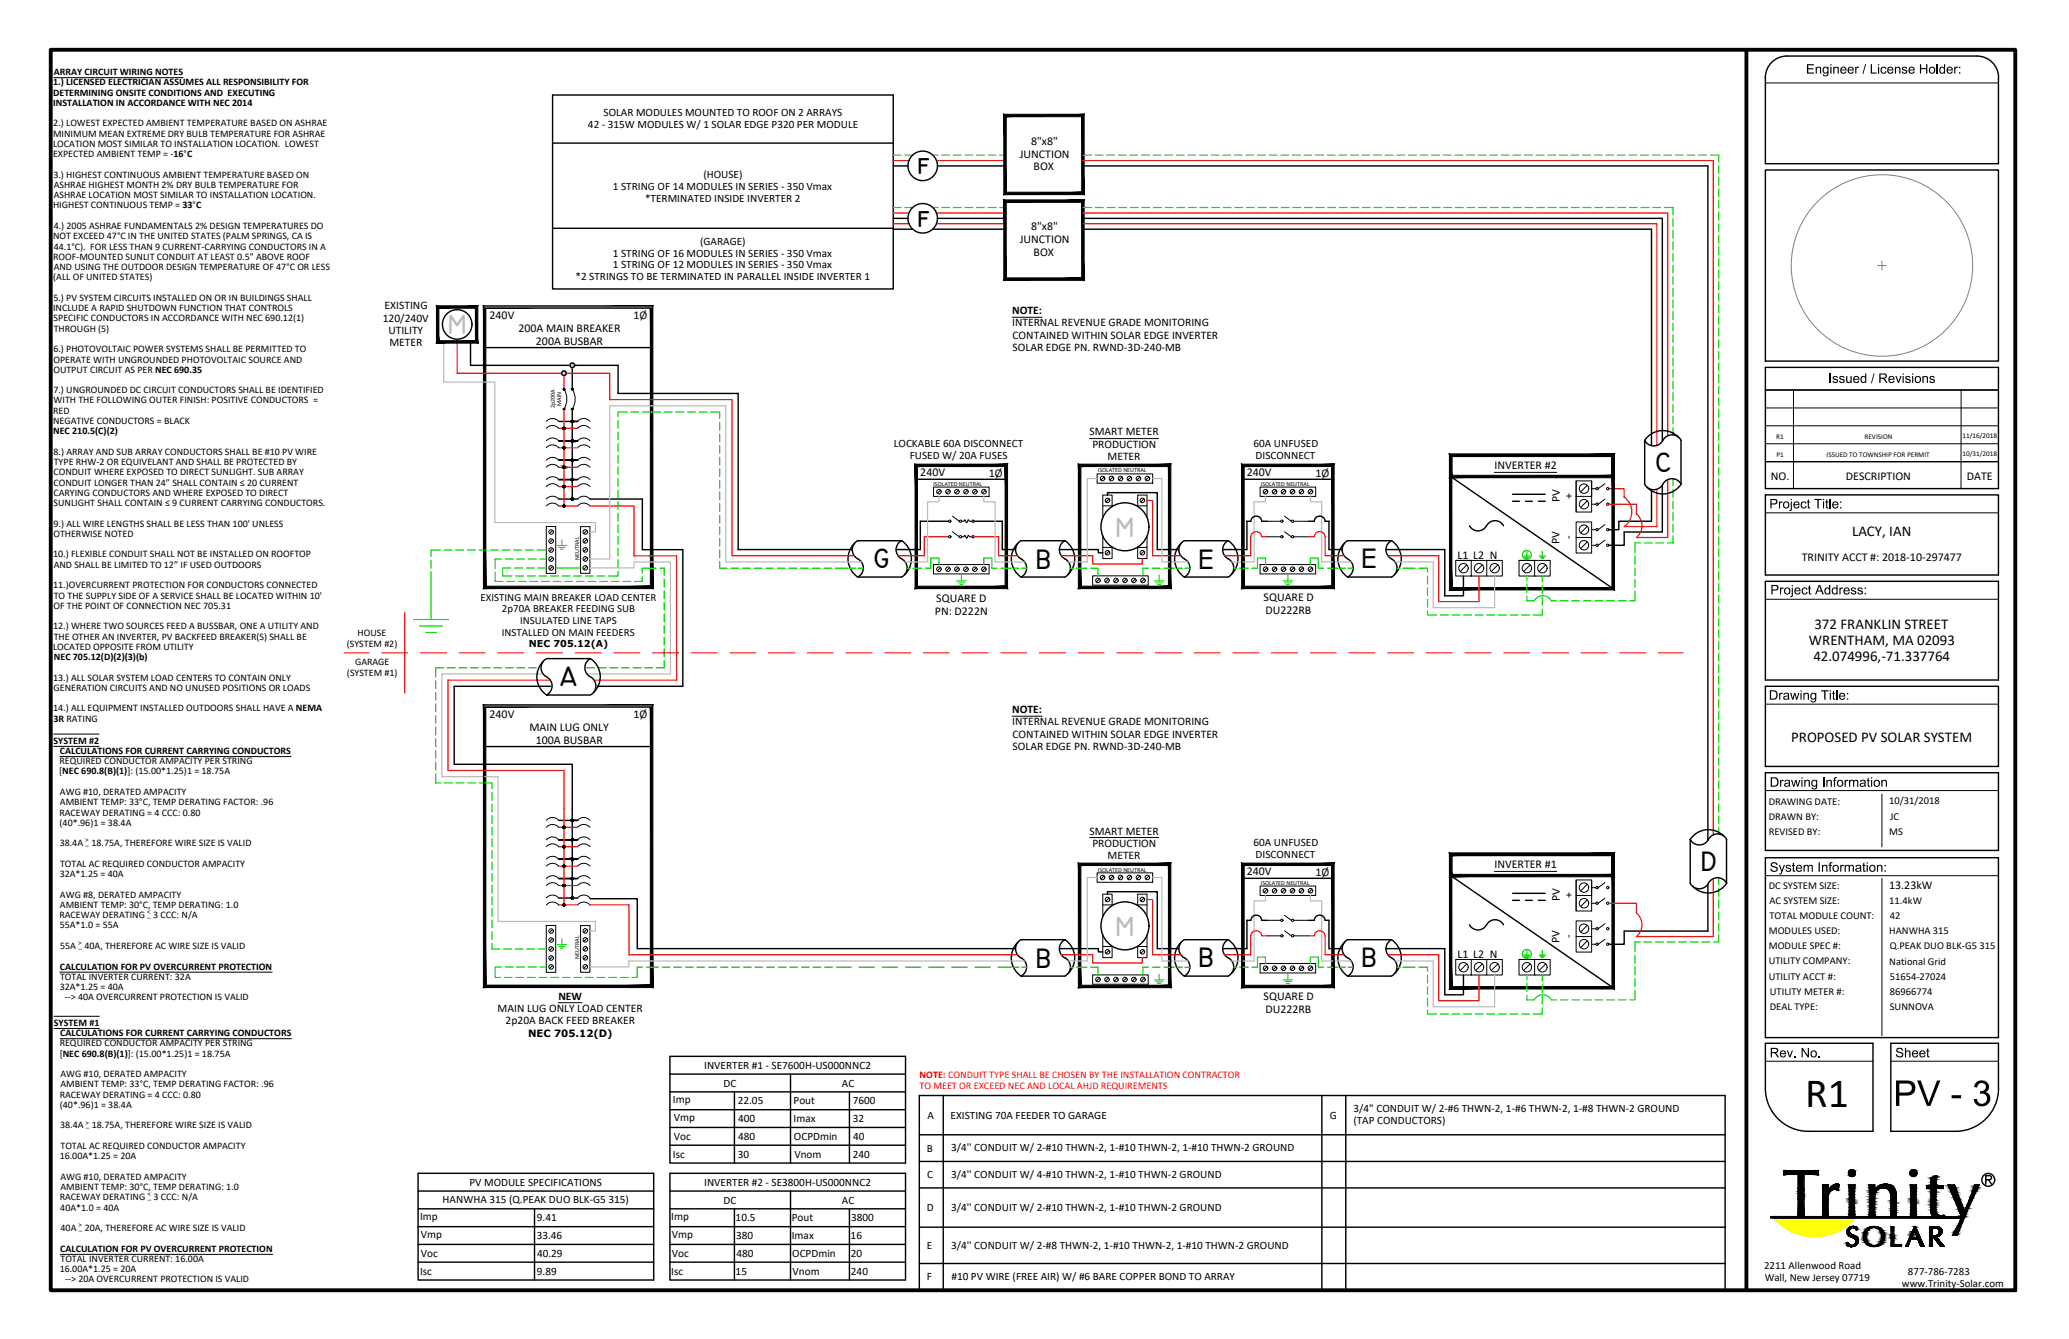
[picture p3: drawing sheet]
<svg xmlns="http://www.w3.org/2000/svg" width="432mm" height="279mm" viewBox="0 0 432 279" stroke-linecap="round" stroke-linejoin="round" font-family="sans-serif">
<defs><g id="words">
<text font-size="8.7" x="376.7" y="231">R1</text>
<g font-size="5.9">
<text x="191.4" y="36.4">f</text>
<text x="191.4" y="47.3">f</text>
<text x="345.4" y="98.5">C</text>
<text x="182.3" y="118.6">G</text>
<text x="216.2" y="118.8">B</text>
<text x="250.2" y="118.6">E</text>
<text x="284.1" y="118.6">E</text>
<text x="116.9" y="143.1">A</text>
<text x="354.9" y="181.8">D</text>
<text x="216.2" y="202.1">B</text>
<text x="250.2" y="201.9">B</text>
<text x="284.1" y="201.9">B</text>
</g>
<g font-size="5.9" fill="#bababa">
<text x="93.4" y="69.7">M</text>
<text x="232.8" y="112">M</text>
<text x="232.8" y="195.2">M</text>
</g>
<g font-size="3.1">
<text x="386.5" y="111.9">LACY, IAN</text>
<text x="378.7" y="131.3">372 FRANKLIN STREET</text>
<text x="377.5" y="134.6">WRENTHAM, MA 02093</text>
<text x="378.4" y="137.9">42.074996,-71.337764</text>
<text x="373.8" y="154.8">PROPOSED PV SOLAR SYSTEM</text>
</g>
<g font-size="2.5">
<text x="212.8" y="32.9">JUNCTION</text>
<text x="215.2" y="30.2">8&quot;x8&quot;</text>
<text x="215.7" y="35.5">BOX</text>
<text x="212.8" y="50.7">JUNCTION</text>
<text x="215.2" y="48.1">8&quot;x8&quot;</text>
<text x="215.7" y="53.4">BOX</text>
<text x="102.2" y="66.6">240V</text>
<text x="108.2" y="69.3">200A MAIN BREAKER</text>
<text x="111.9" y="72">200A BUSBAR</text>
<text x="132.2" y="66.6">1Ø</text>
<text x="192.1" y="99.4">240V</text>
<text x="206.4" y="99.5">1Ø</text>
<text x="260.2" y="99.4">240V</text>
<text x="274.5" y="99.5">1Ø</text>
<text x="311.9" y="97.9">INVERTER #2</text>
<text x="369.6" y="100.2">NO.</text>
<text x="385.2" y="100.2">DESCRIPTION</text>
<text x="410.5" y="100.2">DATE</text>
<text x="325.6" y="104.8" transform="rotate(-90 325.6 104.8)">PV</text>
<text x="328.2" y="104" transform="rotate(-90 328.2 104)">+</text>
<text x="325.5" y="113.4" transform="rotate(-90 325.5 113.4)">PV</text>
<text x="328.1" y="112.4" transform="rotate(-90 328.1 112.4)">-</text>
<text x="304.2" y="116.6">L1 L2 N</text>
<text x="376" y="117">TRINITY ACCT #: 2018-10-297477</text>
<text x="195.4" y="125.6">SQUARE D</text>
<text x="263.7" y="125.4">SQUARE D</text>
<text x="195.1" y="128.3">PN: D222N</text>
<text x="264.1" y="128.1">DU222RB</text>
<text x="102.2" y="149.8">240V</text>
<text x="132.2" y="149.8">1Ø</text>
<text x="110.5" y="152.6">MAIN LUG ONLY</text>
<text x="111.8" y="155.2">100A BUSBAR</text>
<text x="260.2" y="182.6">240V</text>
<text x="274.5" y="182.7">1Ø</text>
<text x="311.9" y="181.2">INVERTER #1</text>
<text x="394.3" y="185.6">13.23kW</text>
<text x="325.6" y="188.1" transform="rotate(-90 325.6 188.1)">PV</text>
<text x="328.2" y="187.3" transform="rotate(-90 328.2 187.3)">+</text>
<text x="325.5" y="196.7" transform="rotate(-90 325.5 196.7)">PV</text>
<text x="328.1" y="195.7" transform="rotate(-90 328.1 195.7)">-</text>
<text x="304.2" y="199.9">L1 L2 N</text>
<text x="263.7" y="208.7">SQUARE D</text>
<text x="264.1" y="211.3">DU222RB</text>
</g>
<g font-size="2.4">
<text x="80.3" y="64.4">EXISTING</text>
<text x="211.3" y="65.5">NOTE:</text>
<text x="79.9" y="67.2">120/240V</text>
<text x="81.1" y="69.7">UTILITY</text>
<text x="211.2" y="68.1">INTERNAL REVENUE GRADE MONITORING</text>
<text x="211.3" y="70.7">CONTAINED WITHIN SOLAR EDGE INVERTER</text>
<text x="81.3" y="72.2">METER</text>
<text x="211.3" y="73.2">SOLAR EDGE PN. RWND-3D-240-MB</text>
<text x="227.4" y="90.9">SMART METER</text>
<text x="228" y="93.5">PRODUCTION</text>
<text x="231.1" y="96">METER</text>
<text x="211.3" y="148.8">NOTE:</text>
<text x="211.2" y="151.4">INTERNAL REVENUE GRADE MONITORING</text>
<text x="211.3" y="153.9">CONTAINED WITHIN SOLAR EDGE INVERTER</text>
<text x="211.3" y="156.5">SOLAR EDGE PN. RWND-3D-240-MB</text>
<text x="227.4" y="174.1">SMART METER</text>
<text x="228" y="176.7">PRODUCTION</text>
<text x="231.1" y="179.3">METER</text>
<text x="116.5" y="208.6">NEW</text>
<text x="103.9" y="211.1">MAIN LUG ONLY LOAD CENTER</text>
<text x="105.5" y="213.7">2p20A BACK FEED BREAKER</text>
</g>
<g font-size="2.3">
<text x="122.7" y="26.8">42 - 315W MODULES W/ 1 SOLAR EDGE P320 PER MODULE</text>
<text x="126" y="24.1">SOLAR MODULES MOUNTED TO ROOF ON 2 ARRAYS</text>
<text x="127.9" y="39.6">1 STRING OF 14 MODULES IN SERIES - 350 Vmax</text>
<text x="146.8" y="37.1">(HOUSE)</text>
<text x="134.6" y="42.1">*TERMINATED INSIDE INVERTER 2</text>
<text x="127.9" y="53.5">1 STRING OF 16 MODULES IN SERIES - 350 Vmax</text>
<text x="146.1" y="51">(GARAGE)</text>
<text x="120.1" y="58.5">*2 STRINGS TO BE TERMINATED IN PARALLEL INSIDE INVERTER 1</text>
<text x="127.9" y="56">1 STRING OF 12 MODULES IN SERIES - 350 Vmax</text>
<text x="186.5" y="93.3">LOCKABLE 60A DISCONNECT</text>
<text x="189.9" y="95.9">FUSED W/ 20A FUSES</text>
<text x="261.6" y="93.3">60A UNFUSED</text>
<text x="262.1" y="95.8">DISCONNECT</text>
<text x="100.3" y="125.4">EXISTING MAIN BREAKER LOAD CENTER</text>
<text x="104.8" y="127.8">2p70A BREAKER FEEDING SUB</text>
<text x="108.5" y="130.2">INSULATED LINE TAPS</text>
<text x="104.7" y="132.6">INSTALLED ON MAIN FEEDERS</text>
<text x="261.6" y="176.6">60A UNFUSED</text>
<text x="262.1" y="179.1">DISCONNECT</text>
<text x="147" y="223">INVERTER #1 - SE7600H-US000NNC2</text>
<text x="151" y="226.7">DC</text>
<text x="175.7" y="226.7">AC</text>
<text x="140.4" y="230.2">Imp</text>
<text x="140.6" y="233.9">Vmp</text>
<text x="154" y="230.4">22.05</text>
<text x="165.6" y="230.4">Pout</text>
<text x="178" y="230.4">7600</text>
<text x="193.6" y="233.4">A</text>
<text x="198.4" y="233.4">EXISTING 70A FEEDER TO GARAGE</text>
<text x="277.5" y="233.4">G</text>
<text x="282.5" y="232">3/4&quot; CONDUIT W/ 2-#6 THWN-2, 1-#6 THWN-2, 1-#8 THWN-2 GROUND</text>
<text x="140.6" y="237.8">Voc</text>
<text x="154" y="234.1">400</text>
<text x="154" y="237.9">480</text>
<text x="165.6" y="234.1">Imax</text>
<text x="165.7" y="237.9">OCPDmin</text>
<text x="178" y="234.1">32</text>
<text x="178.1" y="237.9">40</text>
<text x="282.5" y="234.6">(TAP CONDUCTORS)</text>
<text x="140.4" y="241.6">Isc</text>
<text x="154" y="241.6">30</text>
<text x="165.8" y="241.6">Vnom</text>
<text x="178" y="241.6">240</text>
<text x="193.4" y="240.3">B</text>
<text x="193.5" y="245.8">C</text>
<text x="198.5" y="240.2">3/4'' CONDUIT W/ 2-#10 THWN-2, 1-#10 THWN-2, 1-#10 THWN-2 GROUND</text>
<text x="198.5" y="245.8">3/4'' CONDUIT W/ 4-#10 THWN-2, 1-#10 THWN-2 GROUND</text>
<text x="92.4" y="251">HANWHA 315 (Q.PEAK DUO BLK-G5 315)</text>
<text x="98" y="247.4">PV MODULE SPECIFICATIONS</text>
<text x="147" y="247.4">INVERTER #2 - SE3800H-US000NNC2</text>
<text x="151" y="251.1">DC</text>
<text x="175.7" y="251.1">AC</text>
<text x="87.7" y="254.6">Imp</text>
<text x="112" y="254.8">9.41</text>
<text x="140.1" y="254.6">Imp</text>
<text x="153.5" y="254.8">10.5</text>
<text x="165.3" y="254.8">Pout</text>
<text x="177.6" y="254.8">3800</text>
<text x="193.4" y="252.7">D</text>
<text x="198.5" y="252.6">3/4'' CONDUIT W/ 2-#10 THWN-2, 1-#10 THWN-2 GROUND</text>
<text x="87.8" y="258.4">Vmp</text>
<text x="87.8" y="262.2">Voc</text>
<text x="112" y="258.5">33.46</text>
<text x="112.1" y="262.3">40.29</text>
<text x="140.2" y="258.4">Vmp</text>
<text x="140.2" y="262.2">Voc</text>
<text x="153.6" y="258.5">380</text>
<text x="153.7" y="262.3">480</text>
<text x="165.3" y="258.5">Imax</text>
<text x="165.3" y="262.3">OCPDmin</text>
<text x="177.5" y="258.5">16</text>
<text x="177.6" y="262.3">20</text>
<text x="193.4" y="260.6">E</text>
<text x="198.5" y="260.5">3/4'' CONDUIT W/ 2-#8 THWN-2, 1-#10 THWN-2, 1-#10 THWN-2 GROUND</text>
<text x="87.7" y="266">Isc</text>
<text x="112" y="266">9.89</text>
<text x="140.1" y="266">Isc</text>
<text x="153.5" y="266">15</text>
<text x="165.4" y="266">Vnom</text>
<text x="177.6" y="266">240</text>
<text x="193.4" y="267.2">F</text>
<text x="198.6" y="267.1">#10 PV WIRE (FREE AIR) W/ #6 BARE COPPER BOND TO ARRAY</text>
<text x="368.2" y="264.9">2211 Allenwood Road</text>
<text x="368.3" y="267.4">Wall, New Jersey 07719</text>
<text x="396.9" y="268.5">www.Trinity-Solar.com</text>
<text x="398.2" y="266">877-786-7283</text>
</g>
<g font-size="2.2">
<text x="369.1" y="167.9">DRAWING DATE:</text>
<text x="394.3" y="167.8">10/31/2018</text>
<text x="369.1" y="171.1">DRAWN BY:</text>
<text x="394.5" y="171.1">JC</text>
<text x="369.1" y="174.2">REVISED BY:</text>
<text x="394.3" y="174.2">MS</text>
<text x="369.1" y="185.4">DC SYSTEM SIZE:</text>
<text x="369.3" y="188.6">AC SYSTEM SIZE:</text>
<text x="369.3" y="191.7">TOTAL MODULE COUNT:</text>
<text x="394.3" y="188.6">11.4kW</text>
<text x="394.4" y="191.7">42</text>
<text x="369.1" y="194.9">MODULES USED:</text>
<text x="394.3" y="194.9">HANWHA 315</text>
<text x="394.4" y="198">Q.PEAK DUO BLK-G5 315</text>
<text x="369.1" y="198.1">MODULE SPEC #:</text>
<text x="369.1" y="201.2">UTILITY COMPANY:</text>
<text x="394.3" y="201.3">National Grid</text>
<text x="369.1" y="204.4">UTILITY ACCT #:</text>
<text x="369.4" y="207.6">UTILITY METER #:</text>
<text x="394.4" y="204.4">51654-27024</text>
<text x="394.4" y="207.6">86966774</text>
<text x="369.4" y="210.7">DEAL TYPE:</text>
<text x="394.4" y="210.7">SUNNOVA</text>
</g>
<g font-size="2.1">
<text x="11.1" y="17.8">1.) LICENSED ELECTRICIAN ASSUMES ALL RESPONSIBILITY FOR</text>
<text x="11.2" y="15.7">ARRAY CIRCUIT WIRING NOTES</text>
<text x="11.1" y="19.9">DETERMINING ONSITE CONDITIONS AND EXECUTING</text>
<text x="11.1" y="22.1">INSTALLATION IN ACCORDANCE WITH NEC 2014</text>
<text x="11.1" y="28.5">MINIMUM MEAN EXTREME DRY BULB TEMPERATURE FOR ASHRAE</text>
<text x="11.1" y="26.4">2.) LOWEST EXPECTED AMBIENT TEMPERATURE BASED ON ASHRAE</text>
<text x="11.1" y="30.6">LOCATION MOST SIMILAR TO INSTALLATION LOCATION. LOWEST</text>
<text x="11.1" y="32.8">EXPECTED AMBIENT TEMP = -16°C</text>
<text x="11.1" y="37.1">3.) HIGHEST CONTINUOUS AMBIENT TEMPERATURE BASED ON</text>
<text x="11.2" y="39.2">ASHRAE HIGHEST MONTH 2% DRY BULB TEMPERATURE FOR</text>
<text x="11.2" y="41.4">ASHRAE LOCATION MOST SIMILAR TO INSTALLATION LOCATION.</text>
<text x="11.1" y="43.5">HIGHEST CONTINUOUS TEMP = 33°C</text>
<text x="11.2" y="47.8">4.) 2005 ASHRAE FUNDAMENTALS 2% DESIGN TEMPERATURES DO</text>
<text x="11.1" y="49.9">NOT EXCEED 47°C IN THE UNITED STATES (PALM SPRINGS, CA IS</text>
<text x="11.2" y="52.1">44.1°C). FOR LESS THAN 9 CURRENT-CARRYING CONDUCTORS IN A</text>
<text x="11.1" y="54.2">ROOF-MOUNTED SUNLIT CONDUIT AT LEAST 0.5&quot; ABOVE ROOF</text>
<text x="11.1" y="58.5">(ALL OF UNITED STATES)</text>
<text x="11.2" y="56.4">AND USING THE OUTDOOR DESIGN TEMPERATURE OF 47°C OR LESS</text>
<text x="11.1" y="64.9">INCLUDE A RAPID SHUTDOWN FUNCTION THAT CONTROLS</text>
<text x="11.1" y="62.8">5.) PV SYSTEM CIRCUITS INSTALLED ON OR IN BUILDINGS SHALL</text>
<text x="11.2" y="67.1">SPECIFIC CONDUCTORS IN ACCORDANCE WITH NEC 690.12(1)</text>
<text x="11.2" y="69.2">THROUGH (5)</text>
<text x="11.1" y="73.5">6.) PHOTOVOLTAIC POWER SYSTEMS SHALL BE PERMITTED TO</text>
<text x="11.1" y="75.6">OPERATE WITH UNGROUNDED PHOTOVOLTAIC SOURCE AND</text>
<text x="11.1" y="77.8">OUTPUT CIRCUIT AS PER NEC 690.35</text>
<text x="11.1" y="82.1">7.) UNGROUNDED DC CIRCUIT CONDUCTORS SHALL BE IDENTIFIED</text>
<text x="11.1" y="86.4">RED</text>
<text x="11.1" y="88.5">NEGATIVE CONDUCTORS = BLACK</text>
<text x="11.2" y="84.2">WITH THE FOLLOWING OUTER FINISH: POSITIVE CONDUCTORS =</text>
<text x="11.1" y="90.6">NEC 210.5(C)(2)</text>
<text x="11.2" y="94.9">8.) ARRAY AND SUB ARRAY CONDUCTORS SHALL BE #10 PV WIRE</text>
<text x="11.1" y="99.2">CONDUIT WHERE EXPOSED TO DIRECT SUNLIGHT. SUB ARRAY</text>
<text x="11.1" y="101.3">CONDUIT LONGER THAN 24” SHALL CONTAIN ≤ 20 CURRENT</text>
<text x="11.2" y="97.1">TYPE RHW-2 OR EQUIVELANT AND SHALL BE PROTECTED BY</text>
<text x="11.1" y="103.5">CARYING CONDUCTORS AND WHERE EXPOSED TO DIRECT</text>
<text x="11.2" y="105.6">SUNLIGHT SHALL CONTAIN ≤ 9 CURRENT CARRYING CONDUCTORS.</text>
<text x="11.1" y="112">OTHERWISE NOTED</text>
<text x="11.2" y="109.9">9.) ALL WIRE LENGTHS SHALL BE LESS THAN 100' UNLESS</text>
<text x="11.1" y="116.3">10.) FLEXIBLE CONDUIT SHALL NOT BE INSTALLED ON ROOFTOP</text>
<text x="11.2" y="118.5">AND SHALL BE LIMITED TO 12” IF USED OUTDOORS</text>
<text x="11.1" y="122.8">11.)OVERCURRENT PROTECTION FOR CONDUCTORS CONNECTED</text>
<text x="11.2" y="124.9">TO THE SUPPLY SIDE OF A SERVICE SHALL BE LOCATED WITHIN 10'</text>
<text x="11.1" y="131.3">12.) WHERE TWO SOURCES FEED A BUSSBAR, ONE A UTILITY AND</text>
<text x="11.1" y="127">OF THE POINT OF CONNECTION NEC 705.31</text>
<text x="11.1" y="135.6">LOCATED OPPOSITE FROM UTILITY</text>
<text x="11.2" y="133.5">THE OTHER AN INVERTER, PV BACKFEED BREAKER(S) SHALL BE</text>
<text x="11.2" y="137.7">NEC 705.12(D)(2)(3)(b)</text>
<text x="72.4" y="135.1">(SYSTEM #2)</text>
<text x="74.6" y="132.8">HOUSE</text>
<text x="11.1" y="142">13.) ALL SOLAR SYSTEM LOAD CENTERS TO CONTAIN ONLY</text>
<text x="72.4" y="141.1">(SYSTEM #1)</text>
<text x="74.1" y="138.8">GARAGE</text>
<text x="11.1" y="148.5">14.) ALL EQUIPMENT INSTALLED OUTDOORS SHALL HAVE A NEMA</text>
<text x="11.2" y="144.2">GENERATION CIRCUITS AND NO UNUSED POSITIONS OR LOADS</text>
<text x="11.2" y="150.6">3R RATING</text>
<text x="11.2" y="155.2">SYSTEM #2</text>
<text x="12.4" y="161.6">[NEC 690.8(B)(1)]: (15.00*1.25)1 = 18.75A</text>
<text x="12.4" y="159.5">REQUIRED CONDUCTOR AMPACITY PER STRING</text>
<text x="12.5" y="157.3">CALCULATIONS FOR CURRENT CARRYING CONDUCTORS</text>
<text x="12.5" y="165.9">AWG #10, DERATED AMPACITY</text>
<text x="12.4" y="170.2">RACEWAY DERATING = 4 CCC: 0.80</text>
<text x="12.4" y="172.3">(40*.96)1 = 38.4A</text>
<text x="12.5" y="168">AMBIENT TEMP: 33°C, TEMP DERATING FACTOR: .96</text>
<text x="12.5" y="176.6">38.4A</text>
<text x="19.1" y="176.6">18.75A, THEREFORE WIRE SIZE IS VALID</text>
<text x="12.5" y="183">32A*1.25 = 40A</text>
<text x="12.5" y="180.9">TOTAL AC REQUIRED CONDUCTOR AMPACITY</text>
<text x="12.4" y="191.6">RACEWAY DERATING</text>
<text x="12.5" y="187.3">AWG #8, DERATED AMPACITY</text>
<text x="12.5" y="189.5">AMBIENT TEMP: 30°C, TEMP DERATING: 1.0</text>
<text x="32" y="191.6">3 CCC: N/A</text>
<text x="12.5" y="193.7">55A*1.0 = 55A</text>
<text x="12.5" y="202.3">CALCULATION FOR PV OVERCURRENT PROTECTION</text>
<text x="12.6" y="198">55A</text>
<text x="17.6" y="198">40A, THEREFORE AC WIRE SIZE IS VALID</text>
<text x="12.5" y="206.6">32A*1.25 = 40A</text>
<text x="12.5" y="204.4">TOTAL INVERTER CURRENT: 32A</text>
<text x="13.5" y="208.7">--&gt; 40A OVERCURRENT PROTECTION IS VALID</text>
<text x="11.2" y="214.1">SYSTEM #1</text>
<text x="12.5" y="218.3">REQUIRED CONDUCTOR AMPACITY PER STRING</text>
<text x="12.5" y="220.5">[NEC 690.8(B)(1)]: (15.00*1.25)1 = 18.75A</text>
<text x="12.6" y="216.2">CALCULATIONS FOR CURRENT CARRYING CONDUCTORS</text>
<text x="110.2" y="216.3">NEC 705.12(D)</text>
<text x="12.6" y="224.8">AWG #10, DERATED AMPACITY</text>
<text x="12.6" y="226.9">AMBIENT TEMP: 33°C, TEMP DERATING FACTOR: .96</text>
<text x="12.5" y="229">RACEWAY DERATING = 4 CCC: 0.80</text>
<text x="12.5" y="231.2">(40*.96)1 = 38.4A</text>
<text x="12.5" y="235.5">38.4A</text>
<text x="12.6" y="239.7">TOTAL AC REQUIRED CONDUCTOR AMPACITY</text>
<text x="19.2" y="235.5">18.75A, THEREFORE WIRE SIZE IS VALID</text>
<text x="12.5" y="241.9">16.00A*1.25 = 20A</text>
<text x="12.5" y="250.5">RACEWAY DERATING</text>
<text x="12.6" y="246.2">AWG #10, DERATED AMPACITY</text>
<text x="12.6" y="248.3">AMBIENT TEMP: 30°C, TEMP DERATING: 1.0</text>
<text x="32.1" y="250.5">3 CCC: N/A</text>
<text x="12.6" y="252.6">40A*1.0 = 40A</text>
<text x="12.6" y="256.9">40A</text>
<text x="17.7" y="256.9">20A, THEREFORE AC WIRE SIZE IS VALID</text>
<text x="12.6" y="261.2">CALCULATION FOR PV OVERCURRENT PROTECTION</text>
<text x="12.6" y="263.3">TOTAL INVERTER CURRENT: 16.00A</text>
<text x="12.5" y="265.5">16.00A*1.25 = 20A</text>
<text x="13.6" y="267.6">--&gt; 20A OVERCURRENT PROTECTION IS VALID</text>
</g>
<g font-size="2.1" fill="#f00">
<text x="191.9" y="227.2">TO MEET OR EXCEED NEC AND LOCAL AHJD REQUIREMENTS</text>
<text x="191.9" y="225">NOTE: CONDUIT TYPE SHALL BE CHOSEN BY THE INSTALLATION CONTRACTOR</text>
</g>
<text font-size="2" x="110.4" y="135.1">NEC 705.12(A)</text>
<g font-size="1.5">
<text x="370.7" y="91.5">R1</text>
<text x="370.7" y="95.3">P1</text>
<text x="381.2" y="95.3">ISSUED TO TOWNSHIP FOR PERMIT</text>
<text x="389.1" y="91.5">REVISION</text>
<text x="409.6" y="91.5">11/16/2018</text>
<text x="409.6" y="95.2">10/31/2018</text>
<text x="17.8" y="175.8">&gt;</text>
<text x="17.9" y="176.4">_</text>
<text x="30.7" y="190.8">&lt;</text>
<text x="30.7" y="191.3">_</text>
<text x="16.3" y="197.2">&gt;</text>
<text x="16.4" y="197.8">_</text>
<text x="17.9" y="234.6">&gt;</text>
<text x="17.9" y="235.2">_</text>
<text x="30.8" y="249.6">&lt;</text>
<text x="30.8" y="250.2">_</text>
<text x="16.4" y="256.1">&gt;</text>
<text x="16.4" y="256.6">_</text>
</g>
<g font-size="1.3">
<text x="115.8" y="85.2" transform="rotate(-90 115.8 85.2)">2p200A</text>
<text x="117.1" y="84.7" transform="rotate(-90 117.1 84.7)">MAIN</text>
<text x="194.8" y="101.3">ISOLATED NEUTRAL</text>
<text x="229.1" y="98.6">ISOLATED NEUTRAL</text>
<text x="263.2" y="101.3">ISOLATED NEUTRAL</text>
<text x="120.9" y="116.8" transform="rotate(-90 120.9 116.8)">NEUTRAL</text>
<text x="229.1" y="181.9">ISOLATED NEUTRAL</text>
<text x="263.2" y="184.6">ISOLATED NEUTRAL</text>
<text x="120.9" y="200.1" transform="rotate(-90 120.9 200.1)">NEUTRAL</text>
</g>
</g></defs>
<g fill="none" stroke="#000" stroke-width=".21">
<path d="M11.2 16.2h27M368.4 17.3h48.7M211.3 66.2h6.2M114 89.4a1.68 1.68 0 0 1 2.6 0M114 87.9a1.68 1.68 0 0 1 2.6 0M114 93.4a1.68 1.68 0 0 1 2.6 0M114 92a1.68 1.68 0 0 1 2.6 0M114 97.5a1.68 1.68 0 0 1 2.6 0M114 96a1.68 1.68 0 0 1 2.6 0M117.7 81.2a3.9 3.9 0 0 1 0 4.2M119.4 81.2a3.9 3.9 0 0 1 0 4.2M120.5 89.4a1.68 1.68 0 0 1 2.6 0"/>
<path d="M120.5 87.9a1.68 1.68 0 0 1 2.6 0M120.5 93.4a1.68 1.68 0 0 1 2.6 0M120.5 92a1.68 1.68 0 0 1 2.6 0M120.5 97.5a1.68 1.68 0 0 1 2.6 0M120.5 96a1.68 1.68 0 0 1 2.6 0M227.4 91.5h14.4M229 98.9h11.6v1.9h-11.6zM230.4 99.5l-.6 .7M232.3 99.5l-.7 .7M234.2 99.5l-.7 .7M236 99.5l-.6 .7M237.9 99.5l-.7 .7"/>
<path d="M239.8 99.5l-.7 .7M311.9 98.6h13M368.4 92.6h48.7M368.4 88.9h48.7M368.4 85.1h48.7M368.4 81.4h48.7M374.3 81.4v20.6M409.3 81.4v20.6M114 109.9h2v9.7h-2zM114 101.5a1.68 1.68 0 0 1 2.6 0M114 100.1a1.68 1.68 0 0 1 2.6 0M114 105.6a1.68 1.68 0 0 1 2.6 0"/>
<path d="M114 104.1a1.68 1.68 0 0 1 2.6 0M115.3 118.2l-.6 .7M115.3 116.3l-.6 .7M115.3 114.4l-.6 .7M115.3 112.6l-.6 .7M115.3 110.7l-.6 .7M120.5 101.5a1.68 1.68 0 0 1 2.6 0M120.5 100.1a1.68 1.68 0 0 1 2.6 0M120.5 105.6a1.68 1.68 0 0 1 2.6 0M120.5 104.1a1.68 1.68 0 0 1 2.6 0M121.2 109.9h1.9v9.7h-1.9zM122.5 118.2l-.7 .6"/>
<path d="M122.5 116.3l-.7 .7M122.5 114.4l-.7 .7M122.5 112.6l-.7 .6M122.5 110.7l-.7 .7M194.8 101.6h11.6v2h-11.6zM194.8 117.8h11.6v2h-11.6zM196.3 118.4l-.7 .7M196.3 102.3l-.7 .6M198.2 118.4l-.7 .7M198.2 102.3l-.7 .6M198.8 111l1.4 1M198.8 107.7l1.4 1.1"/>
<path d="M200 118.4l-.6 .7M200 102.3l-.6 .6M200.7 108.8h.5l.2-.3 .3 .6 .4-.6 .2 .3h.5M200.7 112h.5l.2-.3 .3 .6 .4-.6 .2 .3h.5M201.9 118.4l-.7 .7M201.9 102.3l-.7 .6M203.8 118.4l-.7 .7M203.8 102.3l-.7 .6M205.7 118.4l-.7 .7M205.7 102.3l-.7 .6M230.2 111.9v4.7h1.9v-2.4M230.2 114.2h1.9"/>
<path d="M230.2 105.6h1.9M231.5 104.1l-.7 .7M231.5 115l-.7 .7M232.1 105.7v-2.4h-1.9v4.7M237.4 105.7v-2.4h2v4.7M237.4 114.2h2M237.4 105.6h2M238.7 115l-.6 .7M238.7 104.1l-.6 .7M239.4 111.9v4.7h-2v-2.4M263 101.6h11.6v2h-11.6zM263 117.8h11.6v2h-11.6z"/>
<path d="M264.4 118.4l-.6 .7M264.4 108.8h2.9M264.4 112h2.9M264.4 102.3l-.6 .6M266.3 118.4l-.7 .7M266.3 102.3l-.7 .6M268.1 111l1.4 1M268.1 107.7l1.4 1.1M268.2 118.4l-.7 .7M268.2 102.3l-.7 .6M270 108.8h3.1M270 112h3.1"/>
<path d="M270.1 118.4l-.7 .7M270.1 102.3l-.7 .6M271.9 118.4l-.6 .7M271.9 102.3l-.6 .6M273.8 118.4l-.7 .7M273.8 102.3l-.7 .6M303.8 116.9h9.7v3.3h-3.2M306.1 117.9l-1.4 1.4M309.4 117.9l-1.4 1.4M310.3 116.9v3.3h-6.5v-3.3h3.3v3.3M312.6 117.9l-1.4 1.4M317 116.9h6.5v3.3h-6.5v-3.3h3.3v3.3"/>
<path d="M319.3 117.9l-1.3 1.4M322.6 117.9l-1.4 1.4M328.9 112.2h3.3v-3.3h-3.3v6.5h3.3v-3.2M328.9 100.3v6.5M331.2 113.1l-1.3 1.4M331.2 109.8l-1.3 1.4M331.2 104.5l-1.3 1.4M331.2 101.3l-1.3 1.4M332.2 100.3v6.5h-3.3v-6.5h3.3v3.3h-3.3M332.2 102h.9M332.2 105.2h.9M332.2 110.5h.9"/>
<path d="M332.2 113.8h.9M334.9 104.2l-1.3 1M334.9 100.9l-1.3 1.1M334.9 112.7l-1.3 1.1M334.9 109.5l-1.3 1M368.4 107h48.7M228 120.2h11.6v1.9h-11.6zM229.5 120.8l-.7 .7M231.4 120.8l-.7 .7M233.2 120.8l-.7 .7M235.1 120.8l-.7 .7M237 120.8l-.7 .7"/>
<path d="M238.9 120.8l-.7 .7M368.4 125h48.7M11.2 153.2h9.5M11.2 155.7h9.5M12.5 157.9h48.2M211.3 149.5h6.2M368.4 146.9h48.7M114 172.6a1.68 1.68 0 0 1 2.6 0M114 171.2a1.68 1.68 0 0 1 2.6 0M114 176.7a1.68 1.68 0 0 1 2.6 0M114 175.2a1.68 1.68 0 0 1 2.6 0M114 179.3a1.68 1.68 0 0 1 2.6 0"/>
<path d="M120.5 172.6a1.68 1.68 0 0 1 2.6 0M120.5 171.2a1.68 1.68 0 0 1 2.6 0M120.5 176.7a1.68 1.68 0 0 1 2.6 0M120.5 175.2a1.68 1.68 0 0 1 2.6 0M120.5 179.3a1.68 1.68 0 0 1 2.6 0M227.4 174.8h14.4M368.4 165h48.7M392.8 165.7v11M114 193.1h2v9.8h-2zM114 180.7a1.68 1.68 0 0 1 2.6 0M114 184.8a1.68 1.68 0 0 1 2.6 0M114 183.3a1.68 1.68 0 0 1 2.6 0"/>
<path d="M114 188.8a1.68 1.68 0 0 1 2.6 0M114 187.4a1.68 1.68 0 0 1 2.6 0M115.3 199.6l-.6 .7M115.3 197.7l-.6 .7M115.3 195.8l-.6 .7M115.3 193.9l-.6 .7M120.5 180.7a1.68 1.68 0 0 1 2.6 0M120.5 184.8a1.68 1.68 0 0 1 2.6 0M120.5 183.3a1.68 1.68 0 0 1 2.6 0M120.5 188.8a1.68 1.68 0 0 1 2.6 0M120.5 187.4a1.68 1.68 0 0 1 2.6 0M121.2 193.1h1.9v9.8h-1.9z"/>
<path d="M122.5 199.5l-.7 .7M122.5 197.7l-.7 .6M122.5 195.8l-.7 .7M122.5 193.9l-.7 .7M229 182.1h11.6v2h-11.6zM230.2 195.1v4.7h1.9v-2.4M230.2 197.5h1.9M230.2 188.8h1.9M230.4 182.8l-.6 .6M231.5 187.4l-.7 .6M231.5 198.3l-.7 .7M232.1 189v-2.4h-1.9v4.7"/>
<path d="M232.3 182.8l-.7 .6M234.2 182.8l-.7 .6M236 182.8l-.6 .6M237.4 189v-2.4h2v4.7M237.4 197.5h2M237.4 188.8h2M237.9 182.8l-.7 .6M238.7 198.3l-.6 .7M238.7 187.4l-.6 .6M239.4 195.1v4.7h-2v-2.4M239.8 182.8l-.7 .6M263 184.9h11.6v2h-11.6z"/>
<path d="M264.4 192h2.9M264.4 195.3h2.9M264.4 185.5l-.6 .7M266.3 185.5l-.7 .7M268.1 194.2l1.4 1.1M268.1 191l1.4 1M268.2 185.5l-.7 .7M270 192h3.1M270 195.3h3.1M270.1 185.5l-.7 .7M271.9 185.5l-.6 .7M273.8 185.5l-.7 .7"/>
<path d="M311.9 181.8h13M328.9 195.4h3.3v-3.2h-3.3v6.5h3.3v-3.3M328.9 183.6v6.5M331.2 196.4l-1.3 1.3M331.2 193.1l-1.3 1.4M331.2 187.8l-1.3 1.4M331.2 184.5l-1.3 1.4M332.2 183.6v6.5h-3.3v-6.5h3.3v3.3h-3.3M332.2 185.2h.9M332.2 188.5h.9M332.2 193.8h.9M332.2 197h.9"/>
<path d="M334.9 187.4l-1.3 1.1M334.9 184.2l-1.3 1M334.9 196l-1.3 1M334.9 192.7l-1.3 1.1M368.4 182.7h48.7M392.8 183.3v32.8M11.2 212.1h9.6M11.2 214.6h9.6M12.5 202.9h44.3M12.6 216.7h48.2M115.3 201.4l-.6 .7M116.5 209.2h5"/>
<path d="M122.5 201.4l-.7 .7M228 203.4h11.6v2h-11.6zM229.5 204.1l-.7 .6M231.4 204.1l-.7 .6M233.2 204.1l-.7 .6M235.1 204.1l-.7 .6M237 204.1l-.7 .6M238.9 204.1l-.7 .6M263 201.1h11.6v1.9h-11.6zM264.4 201.7l-.6 .7M266.3 201.7l-.7 .7M268.2 201.7l-.7 .7"/>
<path d="M270.1 201.7l-.7 .7M271.9 201.7l-.6 .7M273.8 201.7l-.7 .7M303.8 200.2h9.7v3.2h-3.2M306.1 201.1l-1.4 1.4M309.4 201.1l-1.4 1.4M310.3 200.2v3.2h-6.5v-3.2h3.3v3.2M312.6 201.1l-1.4 1.4M317 200.2h6.5v3.2h-6.5v-3.2h3.3v3.2M319.3 201.1l-1.3 1.4M322.6 201.1l-1.4 1.4M368.4 221.4h22.5"/>
<path d="M394.6 221.4h22.5M12.6 261.7h44.3"/>
<circle cx="117.7" cy="97.5" r=".22"/>
<circle cx="117.7" cy="89.4" r=".22"/>
<circle cx="117.7" cy="93.4" r=".22"/>
<circle cx="117.7" cy="85.3" r=".12"/>
<circle cx="117.7" cy="81.2" r=".12"/>
<circle cx="119.4" cy="96" r=".22"/>
<circle cx="119.4" cy="87.9" r=".22"/>
<circle cx="119.4" cy="92" r=".22"/>
<circle cx="119.4" cy="85.3" r=".12"/>
<circle cx="119.4" cy="81.2" r=".12"/>
<circle cx="230.1" cy="99.8" r=".48"/>
<circle cx="232" cy="99.8" r=".48"/>
<circle cx="233.8" cy="99.8" r=".48"/>
<circle cx="235.7" cy="99.8" r=".48"/>
<circle cx="237.6" cy="99.8" r=".48"/>
<circle cx="239.5" cy="99.8" r=".48"/>
<circle cx="115" cy="118.5" r=".48"/>
<circle cx="115" cy="116.7" r=".48"/>
<circle cx="115" cy="112.9" r=".48"/>
<circle cx="115" cy="114.8" r=".48"/>
<circle cx="115" cy="111" r=".48"/>
<circle cx="117.7" cy="101.5" r=".22"/>
<circle cx="117.7" cy="105.6" r=".22"/>
<circle cx="119.4" cy="100.1" r=".22"/>
<circle cx="119.4" cy="104.1" r=".22"/>
<circle cx="122.1" cy="112.9" r=".48"/>
<circle cx="122.1" cy="111" r=".48"/>
<circle cx="122.1" cy="116.6" r=".48"/>
<circle cx="122.1" cy="118.5" r=".48"/>
<circle cx="122.1" cy="114.7" r=".48"/>
<circle cx="196" cy="102.6" r=".48"/>
<circle cx="196" cy="118.8" r=".48"/>
<circle cx="197.8" cy="102.6" r=".48"/>
<circle cx="197.8" cy="118.8" r=".48"/>
<circle cx="198.2" cy="112" r=".24"/>
<circle cx="198.2" cy="108.8" r=".24"/>
<circle cx="199.7" cy="102.6" r=".48"/>
<circle cx="199.7" cy="118.8" r=".48"/>
<circle cx="200.4" cy="108.8" r=".24"/>
<circle cx="200.4" cy="112" r=".24"/>
<circle cx="201.6" cy="102.6" r=".48"/>
<circle cx="201.6" cy="118.8" r=".48"/>
<circle cx="203.1" cy="112" r=".24"/>
<circle cx="203.1" cy="108.8" r=".24"/>
<circle cx="203.5" cy="102.6" r=".48"/>
<circle cx="203.5" cy="118.8" r=".48"/>
<circle cx="205.3" cy="102.6" r=".48"/>
<circle cx="205.3" cy="118.8" r=".48"/>
<circle cx="231.1" cy="104.4" r=".48"/>
<circle cx="231.1" cy="115.3" r=".48"/>
<circle cx="238.4" cy="104.4" r=".48"/>
<circle cx="238.4" cy="115.3" r=".48"/>
<circle cx="264.1" cy="102.6" r=".48"/>
<circle cx="264.1" cy="118.8" r=".48"/>
<circle cx="266" cy="102.6" r=".48"/>
<circle cx="266" cy="118.8" r=".48"/>
<circle cx="267.5" cy="108.8" r=".24"/>
<circle cx="267.5" cy="112" r=".24"/>
<circle cx="267.9" cy="102.6" r=".48"/>
<circle cx="267.9" cy="118.8" r=".48"/>
<circle cx="269.7" cy="102.6" r=".48"/>
<circle cx="269.7" cy="118.8" r=".48"/>
<circle cx="269.7" cy="108.8" r=".24"/>
<circle cx="269.7" cy="112" r=".24"/>
<circle cx="271.6" cy="102.6" r=".48"/>
<circle cx="271.6" cy="118.8" r=".48"/>
<circle cx="273.5" cy="102.6" r=".48"/>
<circle cx="273.5" cy="118.8" r=".48"/>
<circle cx="305.4" cy="118.6" r=".98"/>
<circle cx="308.7" cy="118.6" r=".98"/>
<circle cx="311.9" cy="118.6" r=".98"/>
<circle cx="318.7" cy="118.6" r=".98"/>
<circle cx="321.9" cy="118.6" r=".98"/>
<circle cx="330.6" cy="102" r=".98"/>
<circle cx="330.6" cy="105.2" r=".98"/>
<circle cx="330.6" cy="110.5" r=".98"/>
<circle cx="330.6" cy="113.8" r=".98"/>
<circle cx="333.3" cy="102" r=".24"/>
<circle cx="333.3" cy="113.8" r=".24"/>
<circle cx="333.3" cy="105.2" r=".24"/>
<circle cx="333.3" cy="110.5" r=".24"/>
<circle cx="335.5" cy="102" r=".24"/>
<circle cx="335.5" cy="110.5" r=".24"/>
<circle cx="335.5" cy="105.2" r=".24"/>
<circle cx="335.5" cy="113.8" r=".24"/>
<circle cx="229.1" cy="121.1" r=".48"/>
<circle cx="231" cy="121.1" r=".48"/>
<circle cx="232.9" cy="121.1" r=".48"/>
<circle cx="234.8" cy="121.1" r=".48"/>
<circle cx="236.6" cy="121.1" r=".48"/>
<circle cx="238.5" cy="121.1" r=".48"/>
<circle cx="117.7" cy="176.7" r=".22"/>
<circle cx="117.7" cy="172.6" r=".22"/>
<circle cx="119.4" cy="171.2" r=".22"/>
<circle cx="119.4" cy="179.3" r=".22"/>
<circle cx="119.4" cy="175.2" r=".22"/>
<circle cx="115" cy="199.9" r=".48"/>
<circle cx="115" cy="198" r=".48"/>
<circle cx="115" cy="194.3" r=".48"/>
<circle cx="115" cy="196.2" r=".48"/>
<circle cx="117.7" cy="188.8" r=".22"/>
<circle cx="117.7" cy="184.8" r=".22"/>
<circle cx="117.7" cy="180.7" r=".22"/>
<circle cx="119.4" cy="183.3" r=".22"/>
<circle cx="119.4" cy="187.4" r=".22"/>
<circle cx="122.1" cy="196.1" r=".48"/>
<circle cx="122.1" cy="194.3" r=".48"/>
<circle cx="122.1" cy="199.9" r=".48"/>
<circle cx="122.1" cy="198" r=".48"/>
<circle cx="230.1" cy="183.1" r=".48"/>
<circle cx="231.1" cy="198.6" r=".48"/>
<circle cx="231.1" cy="187.7" r=".48"/>
<circle cx="232" cy="183.1" r=".48"/>
<circle cx="233.8" cy="183.1" r=".48"/>
<circle cx="235.7" cy="183.1" r=".48"/>
<circle cx="237.6" cy="183.1" r=".48"/>
<circle cx="238.4" cy="198.6" r=".48"/>
<circle cx="238.4" cy="187.7" r=".48"/>
<circle cx="239.5" cy="183.1" r=".48"/>
<circle cx="264.1" cy="185.9" r=".48"/>
<circle cx="266" cy="185.9" r=".48"/>
<circle cx="267.5" cy="195.3" r=".24"/>
<circle cx="267.5" cy="192" r=".24"/>
<circle cx="267.9" cy="185.9" r=".48"/>
<circle cx="269.7" cy="185.9" r=".48"/>
<circle cx="269.7" cy="195.3" r=".24"/>
<circle cx="269.7" cy="192" r=".24"/>
<circle cx="271.6" cy="185.9" r=".48"/>
<circle cx="273.5" cy="185.9" r=".48"/>
<circle cx="330.6" cy="193.8" r=".98"/>
<circle cx="330.6" cy="188.5" r=".98"/>
<circle cx="330.6" cy="197" r=".98"/>
<circle cx="330.6" cy="185.2" r=".98"/>
<circle cx="333.3" cy="197" r=".24"/>
<circle cx="333.3" cy="193.8" r=".24"/>
<circle cx="333.3" cy="185.2" r=".24"/>
<circle cx="333.3" cy="188.5" r=".24"/>
<circle cx="335.5" cy="193.8" r=".24"/>
<circle cx="335.5" cy="197" r=".24"/>
<circle cx="335.5" cy="188.5" r=".24"/>
<circle cx="335.5" cy="185.2" r=".24"/>
<circle cx="115" cy="201.8" r=".48"/>
<circle cx="122.1" cy="201.7" r=".48"/>
<circle cx="229.1" cy="204.4" r=".48"/>
<circle cx="231" cy="204.4" r=".48"/>
<circle cx="232.9" cy="204.4" r=".48"/>
<circle cx="234.8" cy="204.4" r=".48"/>
<circle cx="236.6" cy="204.4" r=".48"/>
<circle cx="238.5" cy="204.4" r=".48"/>
<circle cx="264.1" cy="202" r=".48"/>
<circle cx="266" cy="202" r=".48"/>
<circle cx="267.9" cy="202" r=".48"/>
<circle cx="269.7" cy="202" r=".48"/>
<circle cx="271.6" cy="202" r=".48"/>
<circle cx="273.5" cy="202" r=".48"/>
<circle cx="305.4" cy="201.8" r=".98"/>
<circle cx="308.7" cy="201.8" r=".98"/>
<circle cx="311.9" cy="201.8" r=".98"/>
<circle cx="318.7" cy="201.8" r=".98"/>
<circle cx="321.9" cy="201.8" r=".98"/>
</g>
<g fill="none" stroke="#000" stroke-width=".3">
<path d="M115.3 19.8h71.1v40.5h-71.1zM368.4 16.1v18.1h48.7v-18a4.5 4.5 0 0 0-4.5-4.5h-39.7a4.5 4.5 0 0 0-4.5 4.5M115.3 29.9h71.1M186.4 34.6h3.1M195.6 34.6h14.1M226 34.6h130.4v140.8M368.4 35.5h48.7v39.8h-48.7zM115.3 47.6h71.1M186.4 47.8h4.1M186.4 45.6h3.1M194.7 47.8h15M195.6 45.6h14.1"/>
<path d="M226 47.8h118.7v45.2M226 45.6h120.9v46.5M98.2 71.3v4.9h21.2v4.9M101.1 72.5h34.9M119.9 76.2h9.1v5.9h25.1v32.6h23.8M368.4 76.7h48.7v25.3h-48.7zM116.6 96h4h-4M116.6 92h4h-4M116.6 87.9h4h-1.2M119.4 85.5v18.6M302.8 99.4l33.9 23.4M343.2 91.9v9.1"/>
<path d="M350.3 91.2a4.6 4.6 0 0 0-7.1 .7M350.8 91.9v9.1M350.9 91.9a2.23 2.23 0 0 0-2.2-1.2 2.23 2.23 0 0 0-1.9 1.6 2.15 2.15 0 0 1-3.6-.4M368.4 81.4h48.7M368.4 96.3h48.7M116.6 100.1h4h-4M116.6 104.1h4M123.1 104.1h11v10.6h8.4v28.5h-47.7v16.3h24.6v27.9M178.4 113.3a4.6 4.6 0 0 0 .6 7.1M179 112.8h9.2M179 112.8a2.23 2.23 0 0 0-1.1 2.2 2.23 2.23 0 0 0 1.5 1.9 2.15 2.15 0 0 1-.4 3.5M188.2 112.8a2.15 2.15 0 0 0 0 3.8"/>
<path d="M188.2 116.6a2.15 2.15 0 0 1 0 3.8M188.2 112.8a4.6 4.6 0 0 1 .6 7.1M191.2 100h18.8M198 108.8h-5.9v5.9h-5.1M203.3 108.8h5.9v5.9h2.7M212.5 113.3a4.6 4.6 0 0 0 .6 7.1M213.1 112.8h9.1M213.1 112.8a2.23 2.23 0 0 0-1.1 2.2 2.23 2.23 0 0 0 1.5 1.9 2.15 2.15 0 0 1-.4 3.5M221.1 114.7h8.1v.7h1M222.9 119.9a4.6 4.6 0 0 0-.6-7.1 2.22 2.22 0 0 0-1.2 2.2 2.22 2.22 0 0 0 1.5 1.9 2.15 2.15 0 0 1-.4 3.5M231.1 103.3v-.5h10.4v11.9h4.5M246.5 113.3a4.6 4.6 0 0 0 .7 7.1h9.1a2.23 2.23 0 0 0 1.2-2.1 2.23 2.23 0 0 0-1.6-2 2.14 2.14 0 0 1 .4-3.5 4.6 4.6 0 0 1 .7 7.1"/>
<path d="M247.2 112.8h9.1M247.2 112.8a2.15 2.15 0 0 0 0 3.8M247.2 116.6a2.15 2.15 0 0 1 0 3.8M259.4 100h18.8M261 108.8h-.8v5.9h-5M261.1 108.8a1.13 1.13 0 0 1 1.1-1.1 1.13 1.13 0 0 1 1.1 1.1M263.3 108.8h1.1M273.1 108.8h1.2M274.3 108.8a1.13 1.13 0 0 1 1.1-1.1 1.13 1.13 0 0 1 1.1 1.1M276.5 108.8h.9v5.9h2.7M281.2 112.8h9.2M281.3 112.8a2.23 2.23 0 0 0-1.2 2.2 2.23 2.23 0 0 0 1.6 1.9 2.14 2.14 0 0 1-.4 3.5 4.6 4.6 0 0 1-.7-7.1"/>
<path d="M289.2 114.7h12.3v9.6h3.9v-4.1M291.1 119.9a4.6 4.6 0 0 0-.7-7.1 2.22 2.22 0 0 0-1.1 2.2 2.22 2.22 0 0 0 1.5 1.9 2.15 2.15 0 0 1-.4 3.5h-9.2M306.7 109.7a2.08 2.08 0 0 0 2 1.1 2.08 2.08 0 0 0 1.8-1.5 2 2 0 0 1 3.3 .4M315.7 103.1h6.8M315.7 104.6h1.4M318.4 104.6h1.4M321.1 104.6h1.4M344.7 102.1v6.7h-6.9v1.7h-2M346.9 101.2v9.8h-7.9v2.8h-3.2M350.8 101a4.6 4.6 0 0 1-7 .7M350.9 101a2.23 2.23 0 0 0-2.2-1.1 2.23 2.23 0 0 0-1.9 1.5 2.15 2.15 0 0 1-3.6-.4M368.4 103.3h48.7v16.7h-48.7z"/>
<path d="M113.4 137.9a4.6 4.6 0 0 0 .7 7.1M113.5 137.8l.6-.4h9.1a2.24 2.24 0 0 0-1.1 2.2 2.24 2.24 0 0 0 1.5 1.9 2.16 2.16 0 0 1-.4 3.5h-9.1a2.24 2.24 0 0 0 1.1-2.2 2.24 2.24 0 0 0-1.5-1.9 2.16 2.16 0 0 1-.2-3.1zM123.2 137.4a4.6 4.6 0 0 1 .7 7.1M179 120.4h9.2M213.1 120.4h9.1M368.4 121.3h48.7v20.6h-48.7zM101.1 155.8h34.9M368.4 143.2h48.7v16.7h-48.7zM116.6 179.3h4h-4M116.6 175.2h4h-4M116.6 171.2h4h-1.2M352.7 175.2v9.1"/>
<path d="M359.8 174.5a4.6 4.6 0 0 0-7.1 .7M360.3 175.2v9.1M360.4 175.2a2.23 2.23 0 0 0-2.2-1.2 2.23 2.23 0 0 0-1.9 1.6 2.15 2.15 0 0 1-3.6-.4M368.4 161.2h48.7v16.3h-48.7zM368.4 179h48.7v37.5h-48.7zM116.6 183.3h4h-4M116.6 187.4h4M123.1 187.5h9.9v10.4h78.9M212.5 196.6a4.6 4.6 0 0 0 .6 7.1M221.1 197.9h8.1v.7h1M222.2 196.1h-9.1a2.21 2.21 0 0 0-1.1 2.1 2.21 2.21 0 0 0 1.5 1.9 2.15 2.15 0 0 1-.4 3.6M231.1 186.6v-.5h10.4v11.8h4.5"/>
<path d="M247.2 199.9a2.15 2.15 0 0 1 0 3.8M256.3 196.1h-9.1a2.15 2.15 0 0 0 0 3.8M256.3 196.1a2.21 2.21 0 0 0-1.1 2.1 2.21 2.21 0 0 0 1.5 1.9 2.15 2.15 0 0 1-.4 3.6h-9.1a4.6 4.6 0 0 1-.7-7.1M256.3 196.1a4.6 4.6 0 0 1 .7 7.1M259.4 183.3h18.8M261 192h-.8v5.9h-5M261.1 192a1.13 1.13 0 0 1 1.1-1 1.13 1.13 0 0 1 1.1 1M263.3 192h1.1M273.1 192h1.2M274.3 192a1.13 1.13 0 0 1 1.1-1 1.13 1.13 0 0 1 1.1 1M276.5 192h.9v5.9h2.7M281.2 196.1h9.2"/>
<path d="M281.3 196.1a2.21 2.21 0 0 0-1.2 2.1 2.21 2.21 0 0 0 1.6 1.9 2.16 2.16 0 0 1-.4 3.6 4.6 4.6 0 0 1-.7-7.1M289.2 197.9h12.3v9.7h3.9v-4.2M290.4 196.1a2.21 2.21 0 0 0-1.1 2.1 2.21 2.21 0 0 0 1.5 1.9 2.15 2.15 0 0 1-.4 3.6h-9.2M290.4 196.1a4.6 4.6 0 0 1 .7 7.1M302.8 182.7l33.9 23.4M306.7 193a2.08 2.08 0 0 0 2 1 2.08 2.08 0 0 0 1.8-1.4 2 2 0 0 1 3.3 .4M315.7 186.4h6.8M315.7 187.9h1.4M318.4 187.9h1.4M321.1 187.9h1.4M352.7 184.3a2.23 2.23 0 0 0 2.2 1.1 2.23 2.23 0 0 0 1.9-1.5 2.14 2.14 0 0 1 3.5 .4 4.6 4.6 0 0 1-7 .6M356.4 184.5v9.8h-17.4v2.7h-3.2"/>
<path d="M213.1 203.7h9.1M222.9 203.2a4.6 4.6 0 0 0-.6-7.1 2.2 2.2 0 0 0-1.2 2.1 2.2 2.2 0 0 0 1.5 1.9 2.15 2.15 0 0 1-.4 3.6M368.4 217.7h22.5v18.4h-13.5a9 9 0 0 1-9-9zM394.6 217.7h22.5v9.4a9 9 0 0 1-9 9h-13.5zM139.8 220.4h49.2v22.3h-49.2zM139.8 224.1h49.2M139.8 227.8h49.2M139.8 231.6h49.2M139.8 235.3h49.2M139.8 239h49.2M153.3 227.8v14.9M165 224.1v18.6"/>
<path d="M177.3 227.8v14.9M191.9 236.8h168.1M196.9 228.6v40.6M275.9 228.6v40.6M280.9 228.6v40.6M87.3 244.8h49.1v22.3h-49.1zM87.3 248.5h49.1M87.3 252.2h49.1M87.3 256h49.1M87.3 259.7h49.1M111.6 252.2v14.9M139.8 244.8h49.2v22.3h-49.2z"/>
<path d="M139.8 248.5h49.2M139.8 252.2h49.2M139.8 256h49.2M139.8 259.7h49.2M153.3 252.2v14.9M165 248.5v18.6M177.3 252.2v14.9M191.9 242.4h168.1M191.9 247.9h168.1M191.9 256.1h168.1M369.6 253.9h40v.2h-40zM372.2 244.3h7.3v.8l-3-.1 .1 9h-1.4l.1-9-3.1 .1z"/>
<path d="M380.4 247.2h1.1v1.4l.4-.7 .7-.6 .5-.2h.5a.21 .21 0 0 1 .2 .2 .21 .21 0 0 1-.1 .2v.8l-.8-.1a1.73 1.73 0 0 0-1.4 2.2v3.6h-1.1zM385.8 256.3l.8-.4 1 .3-.1 .5-.4-.4-.5-.2-.4 .2-.2 .4 .1 .6 1.4 .8 .3 .4-.2 1-.8 .6h-.8l-.6-.3 .2-.5 .5 .5h.7l.4-.2 .2-.5-.3-.6-1-.5-.5-.5-.1-.6zM385.9 247.2h1.2l-.1 2 .1 4.8h-1.2l.1-2.6zM389.5 256.5a2.23 2.23 0 0 1 2.5-.5 2.23 2.23 0 0 1 1.3 2.3 2.21 2.21 0 0 1-3 1.7 2.21 2.21 0 0 1-1-3.2zM389.9 256.6a1.71 1.71 0 0 1 2.2-.2 1.71 1.71 0 0 1 .6 2.1 1.64 1.64 0 0 1-2 1.4 1.64 1.64 0 0 1-1.2-2.1l.1-.6zM390.1 247.2h1.2v1.2l.9-1 1.3-.3a2.27 2.27 0 0 1 2.3 2.9l-.1 3.7a.22 .22 0 0 1-.1 .3 .22 .22 0 0 1-.2-.1l-.8 .1 .1-3.9a1.74 1.74 0 0 0-.7-1.9 1.74 1.74 0 0 0-1.9-.1 3.1 3.1 0 0 0-.9 2.7l.1 3.2h-1.2l.1-1.6zM394.7 256h.6l-.1 3.8 1.6-.1v.3h-2.1zM398.7 247.2h1.3v6.8h-1.3l.1-2zM399.5 256.7l.7 1.5h-1.3zM399.6 255.9l.2 .1 1.7 4h-.6l-.6-1.5h-.4h-1.1l-.6 1.5h-.4zM402.7 256h1.8l.6 .4 .2 .5-.1 .5-.4 .4-.7 .3 1.6 1.9h-.7l-1.5-1.9h-.3l.1 1.9h-.6zM403 245.8l1.2-.4-.1 2.1 1.5-.1v.6h-1.5v.1a17.9 17.9 0 0 0 .1 5.1l.6 .4h1v.2a1.82 1.82 0 0 1-2.1 .1 1.82 1.82 0 0 1-.8-1.9l.1-4h-.9v-.6h.9z"/>
<path d="M403.3 256.2h.8l.5 .3 .2 .6-.3 .5-.5 .3h-.8zM406.6 247.2h1.3l2.1 5.5 2.1-5.5h.9l-3.6 8.2-.9 2.3h-1l1.9-3.7zM414.4 246.2l1.1-.1 .1-.3v-.3l-.4-.2h-.8v1.8M415 246.2l.6 .9M87.3 263.4h49.1M139.8 263.4h49.2M191.9 269.2v-40.6h168.1v40.6M191.9 263.6h168.1"/>
<circle cx="192.6" cy="34.6" r="3.1"/>
<circle cx="192.6" cy="45.6" r="3.1"/>
<circle cx="95.4" cy="67.7" r="3.1"/>
<circle cx="117.7" cy="77.9" r=".48"/>
<circle cx="119.4" cy="76.2" r=".48"/>
<circle cx="234.8" cy="109.9" r="5"/>
<circle cx="234.8" cy="193.2" r="5"/>
<circle cx="386.5" cy="244.8" r=".72"/>
<circle cx="399.3" cy="244.8" r=".72"/>
<circle cx="414.9" cy="246.2" r="1.34"/>
</g>
<g fill="none" stroke="#f00" stroke-width=".25">
<path d="M186.4 33.5h3.4M195.4 33.5h14.3M226 33.5h131.6v140.7M186.4 46.7h3.4M186.4 44.4h3.4M195.4 46.7h14.3M195.4 44.4h14.3M226 46.7h119.8v46.3M226 44.4h122.1v46.5M95.4 71.3v6.6h22.3v3.2M118.2 77.9h9.1v5.5h25.5v32.6h25.5M116.6 89.4h4"/>
<path d="M116.6 93.4h4M116.6 97.5h4M117.7 85.5v20.1M116.6 105.6h4M116.6 101.5h4M123.1 105.6h9.2v10.4h8.9v25.9h-47.7v18.9h24.2v28M198 112h-5.1v4h-5.5M203.3 112h5.1v4h4M221.5 116h6.6v1.7h10.3v-1.1M239.4 104.4h1.1v11.6h5.9M263.3 112h1.1M263.3 112a1.13 1.13 0 0 0-1.1-1.1 1.13 1.13 0 0 0-1.1 1.1l-.1 4h-5.4"/>
<path d="M273.1 112h1.2a1.13 1.13 0 0 1 1.1-1.1 1.13 1.13 0 0 1 1.1 1.1v4h4M289.7 116h10.6v9.5h8.4v-5.3M335.8 102h3.1v1.7M335.8 105.2h5.7v2M339 103.7a3.8 3.8 0 0 1 0 6.2M341.5 107.2a3.2 3.2 0 0 1 0 4.9M345.8 102.1v7.8h-6.9M348.1 100.1v12.1h-6.6M71.9 136.2h5.1M79.7 136.2h5.4M84.5 127.8v16.8M87.8 136.2h5.4"/>
<path d="M95.8 136.2h5.4M103.9 136.2h5.4M112 136.2h5.4M120.1 136.2h5.3M128.2 136.2h5.3M136.2 136.2h5.4M144.3 136.2h5.4M152.4 136.2h5.3M160.4 136.2h5.4M168.5 136.2h5.4M176.6 136.2h5.4M184.7 136.2h5.3"/>
<path d="M192.7 136.2h5.4M200.8 136.2h5.4M208.9 136.2h5.4M216.9 136.2h5.4M225 136.2h5.4M233.1 136.2h5.4M241.2 136.2h5.4M249.2 136.2h5.4M257.3 136.2h5.4M265.4 136.2h5.4M273.5 136.2h5.4M281.5 136.2h5.4"/>
<path d="M289.6 136.2h5.4M297.7 136.2h5.4M305.8 136.2h5.4M313.8 136.2h5.4M321.9 136.2h5.4M330 136.2h5.4M338.1 136.2h5.4M346.1 136.2h5.1M116.6 172.6h4M116.6 176.7h4M116.6 188.8h4M116.6 180.7h4"/>
<path d="M116.6 184.8h4M123.1 188.8h8.2v10.4h81.1M221.5 199.2h6.6v1.7h10.3v-1.1M239.4 187.7h1.1v11.5h5.9M261 195.3v3.9h-5.4M261.1 195.3a1.13 1.13 0 0 1 1.1-1.1 1.13 1.13 0 0 1 1.1 1.1M263.3 195.3h1.1M273.1 195.3h1.2M274.3 195.3a1.13 1.13 0 0 1 1.1-1.1 1.13 1.13 0 0 1 1.1 1.1M276.5 195.3v3.9h4M289.7 199.2h10.6v9.6h8.4v-5.4M335.8 188.5h5.7v2"/>
<path d="M341.5 190.5a3.2 3.2 0 0 1 0 4.9M357.6 183.4v12h-16.1"/>
</g>
<g fill="#000" stroke="#000" stroke-width=".21">
<path d="M117.5 93.6h.3zM117.6 89.2h.2zM117.6 85.4h.2zM117.6 81.3h.2zM117.6 85.3h.2zM117.6 85.5h.2zM117.7 97.7h.1zM117.7 93.7h.1zM117.7 89.6h.1zM117.7 85.5h.1zM117.7 81.3h.1zM117.7 93.2h.1z"/>
<path d="M117.7 89.2h.1zM119.2 100h.4zM119.3 95.9h.3zM119.3 88.1h.3zM119.3 99.9h.3zM119.3 85.4h.2zM119.3 81.3h.2zM119.3 85.3h.2zM119.4 85.5h.1zM119.4 81.3h.1zM119.4 96.3h.1zM119.4 92.2h.1z"/>
<path d="M119.4 88.2h.1zM119.4 99.9h.1zM119.4 95.8h.1zM119.4 91.8h.1zM119.4 87.7h.1zM117.5 105.7h.4zM117.5 101.4h.4zM117.5 105.8h.3zM117.6 105.4h.2zM117.7 105.8h.1zM117.7 101.8h.1zM117.7 105.4h.1z"/>
<path d="M117.7 101.3h.1zM119.2 104.3h.4zM119.3 100.3h.3zM119.4 104.3h.1zM119.4 100.3h.1zM119.4 103.9h.1zM117.5 172.5h.4zM117.5 176.9h.3zM117.6 176.5h.2zM117.6 172.5h.2zM117.7 176.9h.1zM117.7 172.9h.1z"/>
<path d="M117.7 176.5h.1zM117.7 172.4h.1zM119.2 171.3h.4zM119.2 175.4h.4zM119.3 171.4h.3zM119.3 171h.3zM119.4 179.5h.1zM119.4 175.4h.1zM119.4 171.4h.1zM119.4 175h.1zM119.4 171h.1zM117.5 188.7h.4z"/>
<path d="M117.5 184.7h.4zM117.5 189h.3zM117.6 188.7h.2zM117.7 189.1h.1zM117.7 185h.1zM117.7 180.9h.1zM117.7 188.6h.1zM117.7 184.6h.1zM117.7 180.5h.1zM119.3 187.6h.3zM119.3 183.5h.3zM119.3 183.1h.3z"/>
<path d="M119.4 187.6h.1zM119.4 183.6h.1zM119.4 187.1h.1zM119.4 183.1h.1zM369.6 253.9h40zM369.6 253.9h40v.2zM372.2 245.1h.3zM379.2 245.1h.3zM377.7 244.3h1.8zM380.4 253.8h1.1zM380.4 254h.1zM381.4 247.3h.1z"/>
<path d="M382.4 247.5h1.3zM382.6 247.3h1.2zM383 247.2h.7zM383.1 247.1h.5zM383.2 247.1h.4zM383.2 247.1h.3zM383.2 248.2h.5zM383.3 247.1h.1zM385.5 256.9h.5zM385.5 256.7h.5zM386 258h1.3zM386.1 258h1.3z"/>
<path d="M386.2 256h1.2zM386.2 256h1.1zM386.3 258.1h1.2zM386.6 259.9h.7zM386.8 256.2h.8zM386.8 258.3h.9zM386.9 258.4h.8zM387 258.5h.8zM386.8 247.3l.3-.1zM390.1 247.3h.2zM390.6 253.9l.7 .1zM390.1 253.9h.5z"/>
<path d="M390.8 247.3h.5zM391.7 247.8h3.5zM393.4 247.1h.2zM394.6 253.9h.5zM394.6 253.9l.1 .1zM395.1 253.9l.6 .1zM395 256h.3zM396.4 259.8l.4-.1zM398.7 253.9h.3zM399.7 258.2h1zM399.8 258.2h.9zM399.9 258.2h.8z"/>
<path d="M399.7 247.3l.3-.1zM400.4 258.9h.6zM400.8 259.9h.6zM402.1 247.4h.2zM402.1 248h.1zM403.4 256h1zM403.7 257.9h.9zM403.8 258.5h.6zM403.8 258.5h.7zM404 258.8h.6zM404.1 258.8h.6zM404.2 256.3h.8z"/>
<path d="M404.4 259.2h.6zM404.5 254.1h.3zM404.6 256.6h.6zM404.7 256.6h.5zM404.7 248h.9zM404.7 257.4h.5zM404.8 247.4h.8zM405.5 247.4h.1zM405.6 253.6h.2zM407.6 247.3h.3zM412.8 247.3l.2-.1zM385.8 260h1.1z"/>
<path d="M386.2 260.1h.4zM394.7 260h.5zM395.8 260h1zM397.8 260h.1zM400.9 260h.1zM402.7 260h.1zM405 260h.1z"/>
<path d="M209.5 40.6h16.8l-.6-.5zM210 40.1h15.7l-16.2 .5zM209.5 23.8v16.8l.5-.5zM209.5 23.8l.5 .6v15.7zM209.5 23.8l.5 .6 16.3-.6zM210 24.4l16.3-.6-.6 .6zM226.3 23.8l-.6 .6 .6 16.2zM225.7 24.4l.6 16.2-.6-.5z"/>
<path d="M209.5 58.5h16.8l-.6-.5zM209.5 58.5l.5-.5h15.7zM209.5 41.7v16.8l.5-.5zM209.5 41.7l.5 .5v15.8zM209.5 41.7l.5 .5 16.3-.5zM210 42.2l16.3-.5-.6 .5zM226.3 41.7l-.6 .5 .6 16.3zM225.7 42.2l.6 16.3-.6-.5z"/>
<path d="M91.1 63.8v7.8l.5-.5zM91.1 63.8l.5 .5v6.8zM91.1 63.8l.5 .5 8.1-.5zM91.6 64.3l8.1-.5-.5 .5zM99.7 63.8l-.5 .5 .5 7.3zM99.2 64.3l.5 7.3-.5-.5zM91.1 71.6h8.6l-.5-.5zM91.1 71.6l.5-.5h7.6z"/>
<path d="M117.7 85.2h.1zM117.7 85.2h.1z"/>
<path d="M117.7 85.2h.1zM117.6 85.2h.2z"/>
<path d="M117.6 85.2l.2 .1zM117.6 85.2l.2 .1zM117.6 85.3h.2zM117.6 85.3h.2z"/>
<path d="M117.7 81.1h.1zM117.7 81.1h.1z"/>
<path d="M117.7 81.1h.1zM117.6 81.1h.2z"/>
<path d="M117.6 81.1h.2zM117.6 81.1h.2zM117.6 81.1h.2zM117.6 81.1h.2z"/>
<path d="M117.7 97.3h.1zM117.6 97.3h.2z"/>
<path d="M117.7 93.2h.1zM117.7 93.2h.1z"/>
<path d="M117.7 89.2h.1zM117.6 89.2h.2z"/>
<path d="M117.6 85.3h.2zM117.6 85.3h.2z"/>
<path d="M117.6 85.4h.2zM117.6 85.4l.2 .1zM117.6 85.5h.2z"/>
<path d="M117.6 81.1h.2zM117.6 81.1h.2zM117.6 81.1h.2zM117.6 81.1h.2z"/>
<path d="M117.6 81.3h.2zM117.6 81.3h.2zM117.6 81.3h.2z"/>
<path d="M117.6 97.3h.2zM117.6 97.3h.2z"/>
<path d="M117.6 97.7h.2zM117.6 97.7h.2z"/>
<path d="M117.6 93.2h.2zM117.6 93.2h.2z"/>
<path d="M117.6 93.7h.2zM117.6 93.7h.2z"/>
<path d="M117.6 89.2h.2zM117.6 89.2h.2z"/>
<path d="M117.6 89.6h.2zM117.6 89.6h.2z"/>
<path d="M117.6 85.3h.2zM117.6 85.3h.2zM117.6 85.3h.2z"/>
<path d="M117.6 85.3h.2zM117.6 85.3h.2zM117.6 85.3h.2zM117.6 85.3h.2z"/>
<path d="M117.6 85.4h.2zM117.6 85.4h.2z"/>
<path d="M117.6 85.4h.2zM117.6 85.4h.2zM117.6 85.4h.2zM117.6 85.4h.2z"/>
<path d="M117.6 81.1h.2zM117.6 81.1h.2z"/>
<path d="M117.6 81.1h.2zM117.6 81.1h.2zM117.6 81.1h.2zM117.6 81.1h.2z"/>
<path d="M117.6 81.3h.2zM117.6 81.3h.2z"/>
<path d="M117.6 81.3h.2zM117.6 81.3h.2zM117.6 81.3h.2zM117.6 81.3h.2z"/>
<path d="M117.6 97.3h.2zM117.6 97.3h.2z"/>
<path d="M117.6 97.7h.2zM117.6 97.7h.2z"/>
<path d="M117.6 93.2h.2zM117.6 93.2h.2z"/>
<path d="M117.6 93.6h.2zM117.6 93.6l.2 .1z"/>
<path d="M117.6 89.2h.2zM117.6 89.2h.2z"/>
<path d="M117.6 89.6h.2zM117.6 89.6h.2z"/>
<path d="M117.6 85.3h.2zM117.6 85.3h.2zM117.6 85.3h.2zM117.6 85.3h.2z"/>
<path d="M117.6 85.3h.2zM117.6 85.3h.2z"/>
<path d="M117.6 85.3l.2 .1zM117.6 85.3l.2 .1zM117.6 85.4h.2zM117.6 85.4h.2z"/>
<path d="M117.6 85.4h.2zM117.6 85.4h.2zM117.6 85.4h.2zM117.6 85.4h.2z"/>
<path d="M117.6 85.4h.2zM117.6 85.4h.2zM117.6 85.4h.2zM117.6 85.4h.2z"/>
<path d="M117.6 85.4h.2zM117.6 85.4h.2zM117.6 85.4h.2z"/>
<path d="M117.6 81.1l.2 .1zM117.6 81.1l.2 .1zM117.6 81.2h.2zM117.6 81.2h.2z"/>
<path d="M117.6 81.2h.2zM117.6 81.2h.2z"/>
<path d="M117.6 81.2h.2zM117.6 81.2h.2zM117.6 81.2h.2zM117.6 81.2h.2z"/>
<path d="M117.6 81.2h.2zM117.6 81.2h.2zM117.6 81.2h.2zM117.6 81.2h.2z"/>
<path d="M117.6 81.2l.2 .1zM117.6 81.2l.2 .1zM117.6 81.3h.2zM117.6 81.3h.2z"/>
<path d="M117.6 81.3h.2zM117.6 81.3h.2zM117.6 81.3h.2z"/>
<path d="M117.6 97.3h.2zM117.6 97.3h.2z"/>
<path d="M117.6 97.7h.2zM117.6 97.7h.2z"/>
<path d="M117.6 93.2l.2 .1zM117.6 93.2l.2 .1z"/>
<path d="M117.6 93.6h.2zM117.6 93.6h.2z"/>
<path d="M117.6 89.2h.2zM117.6 89.2h.2zM117.5 89.2h.3z"/>
<path d="M117.6 89.6h.2zM117.6 89.6h.2z"/>
<path d="M117.6 97.3h.2zM117.6 97.3h.2z"/>
<path d="M117.5 97.3h.4zM117.5 97.3h.4z"/>
<path d="M117.5 97.7h.3zM117.5 97.7h.3z"/>
<path d="M117.6 97.7h.2zM117.6 97.7h.2z"/>
<path d="M117.6 93.3h.2zM117.6 93.3h.2z"/>
<path d="M117.6 93.6h.2zM117.6 93.6h.2z"/>
<path d="M117.5 89.2h.4zM117.5 89.2h.4z"/>
<path d="M117.5 89.5h.3zM117.5 89.5h.4z"/>
<path d="M117.5 89.5l.3 .1zM117.5 89.5l.3 .1z"/>
<path d="M117.6 89.6h.2zM117.6 89.6h.2z"/>
<path d="M117.5 97.3h.4zM117.5 97.3h.4z"/>
<path d="M117.5 97.6h.4zM117.5 97.6l.3 .1z"/>
<path d="M117.5 93.3h.4zM117.5 93.3h.4z"/>
<path d="M117.5 93.3h.4zM117.5 93.3h.4z"/>
<path d="M117.5 93.6h.4zM117.5 93.6h.3zM117.5 93.6h.3z"/>
<path d="M117.5 89.2l.4 .1zM117.5 89.2l.4 .1z"/>
<path d="M117.5 97.3l.4 .1zM117.5 97.3l.4 .1z"/>
<path d="M117.5 97.4h.4zM117.5 97.4h.4z"/>
<path d="M117.5 97.6h.4zM117.5 97.6h.4z"/>
<path d="M117.5 97.6h.4zM117.5 97.6h.4z"/>
<path d="M117.5 93.3h.4zM117.5 93.3h.4z"/>
<path d="M117.5 93.3h.4zM117.5 93.3h.4z"/>
<path d="M117.5 93.5h.4zM117.5 93.5h.4z"/>
<path d="M117.5 93.5l.4 .1zM117.5 93.5l.4 .1z"/>
<path d="M117.5 93.6h.4zM117.5 93.6h.4z"/>
<path d="M117.5 89.3h.4zM117.5 89.3h.4z"/>
<path d="M117.5 89.5h.4zM117.5 89.5h.4z"/>
<path d="M117.5 89.5h.4zM117.5 89.5h.4z"/>
<path d="M117.5 97.4h.4zM117.5 97.4h.4z"/>
<path d="M117.5 97.4h.4zM117.5 97.4h.4z"/>
<path d="M117.5 97.6h.4zM117.5 97.6h.4z"/>
<path d="M117.5 97.6h.4zM117.5 97.6h.4z"/>
<path d="M117.5 93.3l.4 .1zM117.5 93.3l.4 .1z"/>
<path d="M117.5 93.4h.4zM117.5 93.4h.4z"/>
<path d="M117.5 93.5h.4zM117.5 93.5h.4z"/>
<path d="M117.5 89.3h.4zM117.5 89.3h.4z"/>
<path d="M117.5 89.3h.4zM117.5 89.3h.4z"/>
<path d="M117.5 89.3h.4zM117.5 89.3h.4z"/>
<path d="M117.5 89.5h.4zM117.5 89.5h.4z"/>
<path d="M117.5 89.5h.4zM117.5 89.5h.4z"/>
<path d="M117.5 97.4h.4zM117.5 97.4h.4z"/>
<path d="M117.5 97.4l.4 .1zM117.5 97.4l.4 .1z"/>
<path d="M117.5 97.5h.4zM117.5 97.5h.4z"/>
<path d="M117.5 97.5h.4zM117.5 97.5h.4z"/>
<path d="M117.5 97.5h.4zM117.5 97.5h.4z"/>
<path d="M117.5 97.5l.4 .1zM117.5 97.5l.4 .1z"/>
<path d="M117.5 97.6h.4zM117.5 97.6h.4z"/>
<path d="M117.5 93.4h.4zM117.5 93.4h.4z"/>
<path d="M117.5 93.4h.4zM117.5 93.4h.4z"/>
<path d="M117.5 93.4h.4zM117.5 93.4h.4z"/>
<path d="M117.5 93.4l.4 .1zM117.5 93.4l.4 .1z"/>
<path d="M117.5 93.5h.4zM117.5 93.5h.4z"/>
<path d="M117.5 93.5h.4zM117.5 93.5h.4z"/>
<path d="M117.5 93.5h.4zM117.5 93.5h.4z"/>
<path d="M117.5 89.3h.4zM117.5 89.3h.4z"/>
<path d="M117.5 89.3l.4 .1zM117.5 89.3l.4 .1z"/>
<path d="M117.5 89.4h.4zM117.5 89.4h.4z"/>
<path d="M117.5 89.4h.4zM117.5 89.4h.4z"/>
<path d="M117.5 89.4h.4zM117.5 89.4h.4z"/>
<path d="M117.5 89.4h.4zM117.5 89.4h.4z"/>
<path d="M117.5 89.4h.4zM117.5 89.4l.4 .1z"/>
<path d="M119.4 85.2h.1zM119.4 85.2h.1z"/>
<path d="M119.4 85.2h.1zM119.4 85.2h.1z"/>
<path d="M119.4 85.2l.1 .1zM119.4 85.2l.1 .1zM119.4 85.3h.1zM119.4 85.3h.1z"/>
<path d="M119.4 81.1h.1zM119.4 81.1h.1z"/>
<path d="M119.4 81.1h.1zM119.4 81.1h.1z"/>
<path d="M119.4 81.1h.1zM119.4 81.1h.1zM119.4 81.1h.1zM119.4 81.1h.1z"/>
<path d="M119.4 99.9h.1zM119.4 99.9h.1z"/>
<path d="M119.4 95.8h.1zM119.4 95.8h.1z"/>
<path d="M119.4 91.8h.1zM119.4 91.8h.1z"/>
<path d="M119.4 87.7h.1zM119.4 87.7h.1z"/>
<path d="M119.4 85.3h.1zM119.3 85.3h.2z"/>
<path d="M119.4 85.4h.1zM119.4 85.4l.1 .1zM119.4 85.5h.1z"/>
<path d="M119.4 81.1h.1zM119.4 81.1h.1zM119.3 81.1h.2zM119.3 81.1h.2z"/>
<path d="M119.4 81.3h.1zM119.4 81.3h.1zM119.4 81.3h.1z"/>
<path d="M119.4 99.9h.1zM119.4 99.9h.1z"/>
<path d="M119.4 95.8h.1zM119.3 95.8h.2z"/>
<path d="M119.4 96.2h.1zM119.4 96.2l.1 .1z"/>
<path d="M119.4 91.8h.1zM119.3 91.8h.2z"/>
<path d="M119.4 92.2h.1zM119.4 92.2h.1z"/>
<path d="M119.4 87.7h.1zM119.3 87.7h.2z"/>
<path d="M119.4 88.2h.1zM119.4 88.2h.1z"/>
<path d="M119.3 85.3h.2zM119.3 85.3h.2zM119.3 85.3h.2z"/>
<path d="M119.3 85.3h.3zM119.3 85.3h.3zM119.3 85.3h.3zM119.3 85.3h.3z"/>
<path d="M119.3 85.4h.2zM119.3 85.4h.2z"/>
<path d="M119.3 85.4h.2zM119.3 85.4h.2zM119.4 85.4h.1zM119.4 85.4h.1z"/>
<path d="M119.3 81.1h.2zM119.3 81.1h.2z"/>
<path d="M119.3 81.1h.3zM119.3 81.1h.3zM119.3 81.1h.3zM119.3 81.1h.3z"/>
<path d="M119.3 81.3h.2zM119.3 81.3h.2z"/>
<path d="M119.3 81.3h.2zM119.3 81.3h.2zM119.4 81.3h.1zM119.4 81.3h.1z"/>
<path d="M119.3 99.9h.3zM119.3 99.9h.3z"/>
<path d="M119.3 95.8h.3zM119.3 95.8h.3z"/>
<path d="M119.3 96.2h.2zM119.3 96.2h.2z"/>
<path d="M119.3 91.8h.3zM119.3 91.8h.3z"/>
<path d="M119.3 92.2h.2zM119.3 92.2h.2z"/>
<path d="M119.3 87.7h.3zM119.3 87.7h.3z"/>
<path d="M119.3 88.1h.2zM119.3 88.1l.2 .1z"/>
<path d="M119.3 85.3h.3zM119.3 85.3h.3zM119.3 85.3h.3zM119.3 85.3h.3z"/>
<path d="M119.3 85.3h.3zM119.3 85.3h.3z"/>
<path d="M119.3 85.3l.3 .1zM119.3 85.3l.3 .1zM119.3 85.4h.3zM119.3 85.4h.3z"/>
<path d="M119.3 85.4h.3zM119.3 85.4h.3zM119.3 85.4h.3zM119.3 85.4h.3z"/>
<path d="M119.3 85.4h.3zM119.3 85.4h.3zM119.3 85.4h.3zM119.3 85.4h.3z"/>
<path d="M119.3 85.4h.3zM119.3 85.4h.2zM119.3 85.4h.2z"/>
<path d="M119.3 81.1l.3 .1zM119.3 81.1l.3 .1zM119.3 81.2h.3zM119.3 81.2h.3z"/>
<path d="M119.3 81.2h.3zM119.3 81.2h.3z"/>
<path d="M119.3 81.2h.3zM119.3 81.2h.3zM119.3 81.2h.3zM119.3 81.2h.3z"/>
<path d="M119.3 81.2h.3zM119.3 81.2h.3zM119.3 81.2h.3zM119.3 81.2h.3z"/>
<path d="M119.3 81.2l.3 .1zM119.3 81.2l.3 .1zM119.3 81.3h.3zM119.3 81.3h.3z"/>
<path d="M119.3 81.3h.3zM119.3 81.3h.2zM119.3 81.3h.2z"/>
<path d="M119.3 99.9h.3zM119.3 99.9h.3zM119.3 99.9h.3z"/>
<path d="M119.3 95.8h.3zM119.3 95.8h.3z"/>
<path d="M119.3 96.2h.3zM119.3 96.2h.2z"/>
<path d="M119.3 91.8h.3zM119.3 91.8h.3z"/>
<path d="M119.3 92.2h.3zM119.3 92.2h.2z"/>
<path d="M119.3 87.7h.3zM119.3 87.7h.3z"/>
<path d="M119.3 88.1h.3zM119.3 88.1h.2z"/>
<path d="M119.3 99.9h.3zM119.3 99.9h.3z"/>
<path d="M119.3 95.8l.3 .1zM119.3 95.8l.3 .1z"/>
<path d="M119.3 95.9h.3zM119.3 95.9h.3z"/>
<path d="M119.3 96.2h.3zM119.3 96.2h.3z"/>
<path d="M119.3 96.2h.3zM119.3 96.2h.3z"/>
<path d="M119.3 96.2h.3zM119.3 96.2h.3z"/>
<path d="M119.3 91.8h.3zM119.3 91.8h.3z"/>
<path d="M119.3 91.8h.3zM119.3 91.8h.3z"/>
<path d="M119.3 92.2h.3zM119.3 92.2h.3z"/>
<path d="M119.3 92.2h.3zM119.3 92.2h.3z"/>
<path d="M119.3 87.7l.3 .1zM119.3 87.7l.3 .1z"/>
<path d="M119.3 88.1h.3zM119.3 88.1h.3z"/>
<path d="M119.3 99.9h.3zM119.3 99.9h.3z"/>
<path d="M119.3 95.9h.3zM119.3 95.9h.3zM119.2 95.9h.4z"/>
<path d="M119.3 91.8h.3zM119.3 91.8h.3z"/>
<path d="M119.3 92.1h.3zM119.3 92.1l.3 .1z"/>
<path d="M119.3 87.8h.3zM119.3 87.8h.3z"/>
<path d="M119.3 87.8h.3zM119.3 87.8h.3z"/>
<path d="M119.3 88.1h.3zM119.3 88.1h.3zM119.3 88.1h.3z"/>
<path d="M119.3 99.9l.3 .1zM119.3 99.9l.3 .1z"/>
<path d="M119.2 100h.4zM119.2 100h.4zM119.2 100h.4z"/>
<path d="M119.2 95.9h.4zM119.2 95.9h.4z"/>
<path d="M119.2 96.2h.4zM119.2 96.2h.4z"/>
<path d="M119.3 96.2h.3zM119.3 96.2h.3z"/>
<path d="M119.3 91.8l.3 .1zM119.3 91.8l.3 .1z"/>
<path d="M119.2 91.9h.4zM119.2 91.9h.4z"/>
<path d="M119.2 92.1h.4zM119.2 92.1h.4z"/>
<path d="M119.3 92.1h.3zM119.3 92.1h.3z"/>
<path d="M119.3 87.8h.3zM119.3 87.8h.3z"/>
<path d="M119.2 87.8h.4zM119.2 87.8h.4z"/>
<path d="M119.2 88h.4zM119.2 88h.4z"/>
<path d="M119.2 88l.4 .1zM119.2 88l.4 .1z"/>
<path d="M119.3 88.1h.3zM119.3 88.1h.3z"/>
<path d="M119.2 100h.5zM119.2 100h.5z"/>
<path d="M119.2 95.9h.4zM119.2 95.9h.4z"/>
<path d="M119.2 95.9l.5 .1zM119.2 95.9l.5 .1z"/>
<path d="M119.2 96.1h.4zM119.2 96.1h.4z"/>
<path d="M119.2 96.1h.4zM119.2 96.1l.4 .1z"/>
<path d="M119.2 91.9h.4zM119.2 91.9h.4z"/>
<path d="M119.2 91.9h.5zM119.2 91.9h.5z"/>
<path d="M119.2 92.1h.4zM119.2 92.1h.4z"/>
<path d="M119.2 92.1h.4zM119.2 92.1h.4z"/>
<path d="M119.2 87.8l.4 .1zM119.2 87.8l.4 .1z"/>
<path d="M119.2 87.9h.5zM119.2 87.9h.5z"/>
<path d="M119.2 88h.4zM119.2 88h.4z"/>
<path d="M119.2 96h.5zM119.2 96h.5z"/>
<path d="M119.2 96h.5zM119.2 96h.5z"/>
<path d="M119.2 96h.5zM119.2 96h.5z"/>
<path d="M119.2 96h.5zM119.2 96h.5z"/>
<path d="M119.2 96l.5 .1zM119.2 96l.5 .1z"/>
<path d="M119.2 96.1h.5zM119.2 96.1h.5z"/>
<path d="M119.2 96.1h.5zM119.2 96.1h.4z"/>
<path d="M119.2 91.9h.5zM119.2 91.9h.5z"/>
<path d="M119.2 91.9l.5 .1zM119.2 91.9l.5 .1z"/>
<path d="M119.2 92h.5zM119.2 92h.5z"/>
<path d="M119.2 92h.5zM119.2 92h.5z"/>
<path d="M119.2 92h.5zM119.2 92h.5z"/>
<path d="M119.2 92h.5zM119.2 92h.5z"/>
<path d="M119.2 92h.5zM119.2 92l.4 .1z"/>
<path d="M119.2 87.9h.5zM119.2 87.9h.5z"/>
<path d="M119.2 87.9h.5zM119.2 87.9h.5z"/>
<path d="M119.2 87.9h.5zM119.2 87.9h.5z"/>
<path d="M119.2 87.9l.5 .1zM119.2 87.9l.5 .1z"/>
<path d="M119.2 88h.5zM119.2 88h.5z"/>
<path d="M119.2 88h.5zM119.2 88h.5z"/>
<path d="M119.2 88h.5zM119.2 88h.4z"/>
<path d="M302.5 94.8v4.9l.5-.5zM302.5 94.8l.5 .5v3.9zM302.5 94.8l.5 .5 33.9-.5zM303 95.3l33.9-.5-.5 .5zM336.9 94.8l-.5 .5 .5 4.4zM336.4 95.3l.5 4.4-.5-.5zM302.5 99.7h34.4l-.5-.5zM302.5 99.7l.5-.5h33.4z"/>
<path d="M117.7 105.4h.1zM117.6 105.4h.2z"/>
<path d="M117.7 101.3h.1zM117.6 101.3h.2z"/>
<path d="M117.6 105.4h.2zM117.6 105.4h.2z"/>
<path d="M117.6 105.8h.2zM117.6 105.8h.2z"/>
<path d="M117.6 101.3h.2zM117.6 101.3h.2z"/>
<path d="M117.6 101.7h.2zM117.6 101.7l.2 .1z"/>
<path d="M117.6 105.4h.2zM117.6 105.4h.2z"/>
<path d="M117.6 105.8h.2zM117.6 105.8h.2z"/>
<path d="M117.6 101.3h.2zM117.6 101.3h.2z"/>
<path d="M117.6 101.7h.2zM117.6 101.7h.2z"/>
<path d="M117.6 105.4h.2zM117.6 105.4h.2zM117.5 105.4h.3z"/>
<path d="M117.6 105.8h.2zM117.6 105.8h.2z"/>
<path d="M117.6 101.3h.2zM117.6 101.3h.2z"/>
<path d="M117.6 101.7h.2zM117.6 101.7h.2z"/>
<path d="M117.5 105.4h.4zM117.5 105.4h.4z"/>
<path d="M117.6 105.8h.2zM117.6 105.8h.2z"/>
<path d="M117.6 101.3l.2 .1zM117.6 101.3l.2 .1z"/>
<path d="M117.5 101.4h.4zM117.5 101.4h.4z"/>
<path d="M117.5 101.7h.3zM117.5 101.7h.4z"/>
<path d="M117.5 101.7h.3zM117.5 101.7h.3z"/>
<path d="M117.6 101.7h.2zM117.6 101.7h.2z"/>
<path d="M117.5 105.4h.4zM117.5 105.4h.4z"/>
<path d="M117.5 105.7h.4zM117.5 105.7l.3 .1zM117.5 105.8h.3z"/>
<path d="M117.5 101.4h.4zM117.5 101.4h.4zM117.5 101.4h.4z"/>
<path d="M117.5 105.4l.4 .1zM117.5 105.4l.4 .1z"/>
<path d="M117.5 105.5h.4zM117.5 105.5h.4z"/>
<path d="M117.5 105.7h.4zM117.5 105.7h.4z"/>
<path d="M117.5 105.7h.4zM117.5 105.7h.4z"/>
<path d="M117.5 101.4h.4zM117.5 101.4h.4z"/>
<path d="M117.5 101.7h.4zM117.5 101.7h.4z"/>
<path d="M117.5 101.7h.4zM117.5 101.7h.4z"/>
<path d="M117.5 105.5h.4zM117.5 105.5h.4z"/>
<path d="M117.5 105.7h.4zM117.5 105.7h.4z"/>
<path d="M117.5 101.4h.4zM117.5 101.4h.4z"/>
<path d="M117.5 101.4l.4 .1zM117.5 101.4l.4 .1z"/>
<path d="M117.5 101.6h.4zM117.5 101.6h.4z"/>
<path d="M117.5 101.6h.4zM117.5 101.6l.4 .1z"/>
<path d="M117.5 105.5h.4zM117.5 105.5h.4z"/>
<path d="M117.5 105.5h.4zM117.5 105.5h.4z"/>
<path d="M117.5 105.5l.4 .1zM117.5 105.5l.4 .1z"/>
<path d="M117.5 105.6h.4zM117.5 105.6h.4z"/>
<path d="M117.5 105.6h.4zM117.5 105.6h.4z"/>
<path d="M117.5 105.6h.4zM117.5 105.6h.4z"/>
<path d="M117.5 105.6l.4 .1zM117.5 105.6l.4 .1z"/>
<path d="M117.5 105.7h.4zM117.5 105.7h.4zM117.5 105.7h.4z"/>
<path d="M117.5 101.5h.4zM117.5 101.5h.4z"/>
<path d="M117.5 101.5h.4zM117.5 101.5h.4z"/>
<path d="M117.5 101.5h.4zM117.5 101.5h.4z"/>
<path d="M117.5 101.5l.4 .1zM117.5 101.5l.4 .1z"/>
<path d="M117.5 101.6h.4zM117.5 101.6h.4z"/>
<path d="M117.5 101.6h.4zM117.5 101.6h.4z"/>
<path d="M117.5 101.6h.4zM117.5 101.6h.4z"/>
<path d="M119.4 103.9h.1zM119.4 103.9h.1z"/>
<path d="M119.4 103.9h.1zM119.3 103.9h.2z"/>
<path d="M119.4 104.3h.1zM119.4 104.3h.1z"/>
<path d="M119.4 100.3h.1zM119.4 100.3h.1z"/>
<path d="M119.3 103.9h.3zM119.3 103.9h.3z"/>
<path d="M119.3 104.3h.2zM119.3 104.3h.2z"/>
<path d="M119.3 100.3h.2zM119.3 100.3h.2z"/>
<path d="M119.3 103.9h.3zM119.3 103.9h.3z"/>
<path d="M119.3 104.3h.3zM119.3 104.3h.2z"/>
<path d="M119.3 100.3h.3zM119.3 100.3h.2z"/>
<path d="M119.3 103.9l.3 .1zM119.3 103.9l.3 .1z"/>
<path d="M119.3 104.3h.3zM119.3 104.3h.3z"/>
<path d="M119.3 104.3h.3zM119.3 104.3h.3z"/>
<path d="M119.3 100.3h.3zM119.3 100.3h.3z"/>
<path d="M119.3 104h.3zM119.3 104h.3z"/>
<path d="M119.3 104h.3zM119.3 104h.3z"/>
<path d="M119.3 104.3h.3zM119.3 104.3h.3z"/>
<path d="M119.3 100.2h.3zM119.3 100.2l.3 .1zM119.3 100.3h.3z"/>
<path d="M119.3 104h.3zM119.3 104h.3z"/>
<path d="M119.2 104h.4zM119.2 104h.4z"/>
<path d="M119.3 104.3h.3zM119.3 104.3h.3z"/>
<path d="M119.2 100.2h.4zM119.2 100.2h.4z"/>
<path d="M119.3 100.2h.3zM119.3 100.2h.3z"/>
<path d="M119.2 104h.4zM119.2 104h.4z"/>
<path d="M119.2 104l.5 .1zM119.2 104l.5 .1z"/>
<path d="M119.2 104.2h.4zM119.2 104.2h.4z"/>
<path d="M119.2 104.2h.4zM119.2 104.2l.4 .1zM119.2 104.3h.4z"/>
<path d="M119.2 100.2h.4zM119.2 100.2h.5z"/>
<path d="M119.2 100.2h.4zM119.2 100.2h.4z"/>
<path d="M119.2 100.2h.4zM119.2 100.2h.4z"/>
<path d="M119.2 104.1h.5zM119.2 104.1h.5z"/>
<path d="M119.2 104.1h.5zM119.2 104.1h.5z"/>
<path d="M119.2 104.1h.5zM119.2 104.1h.5z"/>
<path d="M119.2 104.1l.5 .1zM119.2 104.1l.5 .1z"/>
<path d="M119.2 104.2h.5zM119.2 104.2h.5z"/>
<path d="M119.2 104.2h.5zM119.2 104.2h.5z"/>
<path d="M119.2 104.2h.5zM119.2 104.2h.4z"/>
<path d="M119.2 100h.5zM119.2 100h.5z"/>
<path d="M119.2 100h.5zM119.2 100h.5z"/>
<path d="M119.2 100l.5 .1zM119.2 100l.5 .1z"/>
<path d="M119.2 100.1h.5zM119.2 100.1h.5z"/>
<path d="M119.2 100.1h.5zM119.2 100.1h.5z"/>
<path d="M119.2 100.1l.5 .1zM119.2 100.1l.5 .1z"/>
<path d="M100.9 63.8v59l.5-.5zM100.9 63.8l.5 .5v58zM100.9 63.8l.5 .5 34.9-.5zM101.4 64.3l34.9-.5-.6 .5zM135.7 64.3l.6 58.5v-59zM135.7 64.3l.6 58.5-.6-.5zM100.9 122.8h35.4l-.6-.5zM100.9 122.8l.5-.5h34.3z"/>
<path d="M191 96.9v25.9l.5-.5zM191 96.9l.5 .5v24.9zM191 96.9l.5 .5 18.8-.5zM191.5 97.4l18.8-.5-.5 .5zM210.3 96.9l-.5 .5 .5 25.4zM209.8 97.4l.5 25.4-.5-.5zM191 122.8h19.3l-.5-.5zM191 122.8l.5-.5h18.3z"/>
<path d="M225.1 96.9v25.9l.5-.5zM225.1 96.9l.5 .5v24.9zM225.1 96.9l.5 .5 18.8-.5zM225.6 97.4l18.8-.5-.6 .5zM244.4 96.9l-.6 .5 .6 25.4zM243.8 97.4l.6 25.4-.6-.5zM225.1 122.8h19.3l-.6-.5zM225.1 122.8l.5-.5h18.2z"/>
<path d="M259.1 96.9v25.9l.6-.5zM259.1 96.9l.6 .5v24.9zM259.1 96.9l.6 .5 18.7-.5zM259.7 97.4l18.7-.5-.5 .5zM278.4 96.9l-.5 .5 .5 25.4zM277.9 97.4l.5 25.4-.5-.5zM259.1 122.8h19.3l-.5-.5zM259.1 122.8l.6-.5h18.2z"/>
<path d="M302.5 94.8v28.3l.5-.5zM302.5 94.8l.5 .5v27.3zM302.5 94.8l.5 .5 33.9-.5zM303 95.3l33.9-.5-.5 .5zM336.9 94.8l-.5 .5 .5 27.8zM336.4 95.3l.5 27.8-.5-.5zM302.5 123.1h34.4l-.5-.5zM302.5 123.1l.5-.5h33.4z"/>
<path d="M117.7 176.5h.1zM117.6 176.5h.2z"/>
<path d="M117.7 172.4h.1zM117.6 172.4h.2z"/>
<path d="M117.6 176.5h.2zM117.6 176.5h.2z"/>
<path d="M117.6 176.9h.2zM117.6 176.9h.2z"/>
<path d="M117.6 172.4h.2zM117.6 172.4h.2z"/>
<path d="M117.6 172.8h.2zM117.6 172.8l.2 .1z"/>
<path d="M117.6 176.5h.2zM117.6 176.5h.2z"/>
<path d="M117.6 176.9h.2zM117.6 176.9h.2z"/>
<path d="M117.6 172.4h.2zM117.6 172.4h.2z"/>
<path d="M117.6 172.8h.2zM117.6 172.8h.2z"/>
<path d="M117.6 176.5h.2zM117.6 176.5h.2zM117.5 176.5h.3z"/>
<path d="M117.6 176.9h.2zM117.6 176.9h.2z"/>
<path d="M117.6 172.4l.2 .1zM117.6 172.4l.2 .1zM117.5 172.5h.3z"/>
<path d="M117.6 172.8h.2zM117.6 172.8h.2z"/>
<path d="M117.5 176.5h.4zM117.5 176.5h.4z"/>
<path d="M117.6 176.9h.2zM117.6 176.9h.2z"/>
<path d="M117.5 172.5h.4zM117.5 172.5h.4z"/>
<path d="M117.5 172.8h.3zM117.5 172.8h.4z"/>
<path d="M117.5 172.8h.3zM117.5 172.8h.3z"/>
<path d="M117.6 172.8h.2zM117.6 172.8h.2z"/>
<path d="M117.5 176.5h.4zM117.5 176.5h.4z"/>
<path d="M117.5 176.8h.4zM117.5 176.8l.3 .1zM117.5 176.9h.3z"/>
<path d="M117.5 172.5h.4zM117.5 172.5h.4zM117.5 172.5h.4z"/>
<path d="M117.5 176.5l.4 .1zM117.5 176.5l.4 .1z"/>
<path d="M117.5 176.6h.4zM117.5 176.6h.4z"/>
<path d="M117.5 176.8h.4zM117.5 176.8h.4z"/>
<path d="M117.5 176.8h.4zM117.5 176.8h.4z"/>
<path d="M117.5 176.8h.4zM117.5 176.8h.4z"/>
<path d="M117.5 172.5h.4zM117.5 172.5h.4z"/>
<path d="M117.5 172.8h.4zM117.5 172.8h.4z"/>
<path d="M117.5 172.8h.4zM117.5 172.8h.4z"/>
<path d="M117.5 176.6h.4zM117.5 176.6h.4z"/>
<path d="M117.5 176.6h.4zM117.5 176.6h.4z"/>
<path d="M117.5 176.8h.4zM117.5 176.8h.4z"/>
<path d="M117.5 172.5h.4zM117.5 172.5h.4z"/>
<path d="M117.5 172.5l.4 .1zM117.5 172.5l.4 .1z"/>
<path d="M117.5 172.7h.4zM117.5 172.7h.4z"/>
<path d="M117.5 172.7h.4zM117.5 172.7l.4 .1z"/>
<path d="M117.5 176.6h.4zM117.5 176.6h.4z"/>
<path d="M117.5 176.6l.4 .1zM117.5 176.6l.4 .1z"/>
<path d="M117.5 176.7h.4zM117.5 176.7h.4z"/>
<path d="M117.5 176.7h.4zM117.5 176.7h.4z"/>
<path d="M117.5 176.7h.4zM117.5 176.7h.4z"/>
<path d="M117.5 176.7l.4 .1zM117.5 176.7l.4 .1z"/>
<path d="M117.5 176.8h.4zM117.5 176.8h.4z"/>
<path d="M117.5 172.6h.4zM117.5 172.6h.4z"/>
<path d="M117.5 172.6h.4zM117.5 172.6h.4z"/>
<path d="M117.5 172.6h.4zM117.5 172.6h.4z"/>
<path d="M117.5 172.6h.4zM117.5 172.6h.4z"/>
<path d="M117.5 172.6l.4 .1zM117.5 172.6l.4 .1z"/>
<path d="M117.5 172.7h.4zM117.5 172.7h.4z"/>
<path d="M117.5 172.7h.4zM117.5 172.7h.4z"/>
<path d="M119.4 179.1h.1zM119.4 179.1h.1z"/>
<path d="M119.4 175h.1zM119.4 175h.1z"/>
<path d="M119.4 171h.1zM119.4 171h.1z"/>
<path d="M119.4 179.1h.1zM119.3 179.1h.2z"/>
<path d="M119.4 179.5h.1zM119.4 179.5h.1z"/>
<path d="M119.4 175h.1zM119.3 175h.2z"/>
<path d="M119.4 175.4h.1zM119.4 175.4h.1z"/>
<path d="M119.4 171h.1zM119.4 171h.1z"/>
<path d="M119.4 171.4h.1zM119.4 171.4h.1z"/>
<path d="M119.3 179.1h.3zM119.3 179.1h.3z"/>
<path d="M119.3 179.5h.2zM119.3 179.5h.2z"/>
<path d="M119.3 175h.3zM119.3 175h.3z"/>
<path d="M119.3 175.4h.2zM119.3 175.4h.2z"/>
<path d="M119.3 171h.3zM119.3 171h.3z"/>
<path d="M119.3 171.4h.2zM119.3 171.4h.2z"/>
<path d="M119.3 179.1h.3zM119.3 179.1h.3z"/>
<path d="M119.3 179.5h.3zM119.3 179.5h.2z"/>
<path d="M119.3 175h.3zM119.3 175h.3z"/>
<path d="M119.3 175.4h.3zM119.3 175.4h.2z"/>
<path d="M119.3 171h.3zM119.3 171h.3zM119.3 171h.3z"/>
<path d="M119.3 171.4h.3zM119.3 171.4h.2z"/>
<path d="M119.3 179.1h.3zM119.3 179.1h.3z"/>
<path d="M119.3 179.1h.3zM119.3 179.1h.3z"/>
<path d="M119.3 179.4h.3zM119.3 179.4h.3z"/>
<path d="M119.3 179.4l.3 .1zM119.3 179.4l.3 .1z"/>
<path d="M119.3 179.5h.3zM119.3 179.5h.3z"/>
<path d="M119.3 175l.3 .1zM119.3 175l.3 .1z"/>
<path d="M119.3 175.4h.3zM119.3 175.4h.3z"/>
<path d="M119.3 175.4h.3zM119.3 175.4h.3z"/>
<path d="M119.3 171h.3zM119.3 171h.3z"/>
<path d="M119.3 171.4h.3zM119.3 171.4h.3z"/>
<path d="M119.3 179.1h.3zM119.3 179.1h.3z"/>
<path d="M119.3 175.1h.3zM119.3 175.1h.3z"/>
<path d="M119.3 175.1h.3zM119.3 175.1h.3z"/>
<path d="M119.3 175.4h.3zM119.3 175.4h.3z"/>
<path d="M119.3 171h.3zM119.3 171h.3z"/>
<path d="M119.3 171.3h.3zM119.3 171.3l.3 .1zM119.3 171.4h.3z"/>
<path d="M119.3 179.1h.3zM119.3 179.1h.3z"/>
<path d="M119.2 179.1l.4 .1zM119.2 179.1l.4 .1z"/>
<path d="M119.2 179.4h.4zM119.2 179.4h.4z"/>
<path d="M119.3 179.4h.3zM119.3 179.4h.3z"/>
<path d="M119.3 175.1h.3zM119.3 175.1h.3z"/>
<path d="M119.2 175.1h.4zM119.2 175.1h.4z"/>
<path d="M119.3 175.4h.3zM119.3 175.4h.3z"/>
<path d="M119.3 171l.3 .1zM119.3 171l.3 .1z"/>
<path d="M119.2 171.1h.4zM119.2 171.1h.4z"/>
<path d="M119.2 171.3h.4zM119.2 171.3h.4z"/>
<path d="M119.3 171.3h.3zM119.3 171.3h.3z"/>
<path d="M119.2 179.2h.4zM119.2 179.2h.4z"/>
<path d="M119.2 179.2h.5zM119.2 179.2h.5z"/>
<path d="M119.2 179.4h.4zM119.2 179.4h.4z"/>
<path d="M119.2 179.4h.4zM119.2 179.4h.4z"/>
<path d="M119.2 175.1h.4zM119.2 175.1h.4z"/>
<path d="M119.2 175.1l.5 .1zM119.2 175.1l.5 .1z"/>
<path d="M119.2 175.3h.4zM119.2 175.3h.4z"/>
<path d="M119.2 175.3h.4zM119.2 175.3l.4 .1zM119.2 175.4h.4z"/>
<path d="M119.2 171.1h.4zM119.2 171.1h.4z"/>
<path d="M119.2 171.1h.5zM119.2 171.1h.5z"/>
<path d="M119.2 171.3h.4zM119.2 171.3h.4z"/>
<path d="M119.2 179.2h.5zM119.2 179.2h.5z"/>
<path d="M119.2 179.2l.5 .1zM119.2 179.2l.5 .1z"/>
<path d="M119.2 179.3h.5zM119.2 179.3h.5z"/>
<path d="M119.2 179.3h.5zM119.2 179.3h.5z"/>
<path d="M119.2 179.3h.5zM119.2 179.3h.5z"/>
<path d="M119.2 179.3h.5zM119.2 179.3h.5z"/>
<path d="M119.2 179.3h.5zM119.2 179.3l.4 .1z"/>
<path d="M119.2 175.2h.5zM119.2 175.2h.5z"/>
<path d="M119.2 175.2h.5zM119.2 175.2h.5z"/>
<path d="M119.2 175.2h.5zM119.2 175.2h.5z"/>
<path d="M119.2 175.2l.5 .1zM119.2 175.2l.5 .1z"/>
<path d="M119.2 175.3h.5zM119.2 175.3h.5z"/>
<path d="M119.2 175.3h.5zM119.2 175.3h.5z"/>
<path d="M119.2 175.3h.5zM119.2 175.3h.4z"/>
<path d="M119.2 171.1h.5zM119.2 171.1h.5z"/>
<path d="M119.2 171.1l.5 .1zM119.2 171.1l.5 .1z"/>
<path d="M119.2 171.2h.5zM119.2 171.2h.5z"/>
<path d="M119.2 171.2h.5zM119.2 171.2h.5z"/>
<path d="M119.2 171.2h.5zM119.2 171.2h.5z"/>
<path d="M119.2 171.2l.5 .1zM119.2 171.2l.5 .1z"/>
<path d="M119.2 171.3h.5zM119.2 171.3h.4zM119.2 171.3h.4z"/>
<path d="M117.7 188.6h.1zM117.6 188.6h.2z"/>
<path d="M117.7 184.6h.1zM117.6 184.6h.2z"/>
<path d="M117.7 180.5h.1zM117.7 180.5h.1z"/>
<path d="M117.6 188.6h.2zM117.6 188.6h.2z"/>
<path d="M117.6 189.1h.2zM117.6 189.1h.2z"/>
<path d="M117.6 184.6h.2zM117.6 184.6h.2z"/>
<path d="M117.6 185h.2zM117.6 185h.2z"/>
<path d="M117.6 180.5h.2zM117.6 180.5h.2z"/>
<path d="M117.6 180.9h.2zM117.6 180.9h.2z"/>
<path d="M117.6 188.6h.2zM117.6 188.6h.2z"/>
<path d="M117.6 189h.2zM117.6 189l.2 .1z"/>
<path d="M117.6 184.6h.2zM117.6 184.6h.2z"/>
<path d="M117.6 185h.2zM117.6 185h.2z"/>
<path d="M117.6 180.5h.2zM117.6 180.5h.2z"/>
<path d="M117.6 180.9h.2zM117.6 180.9h.2z"/>
<path d="M117.6 188.6l.2 .1zM117.6 188.6l.2 .1zM117.5 188.7h.3z"/>
<path d="M117.6 189h.2zM117.6 189h.2z"/>
<path d="M117.6 184.6h.2zM117.6 184.6h.2z"/>
<path d="M117.6 185h.2zM117.6 185h.2z"/>
<path d="M117.6 180.5h.2zM117.6 180.5h.2z"/>
<path d="M117.6 180.9h.2zM117.6 180.9h.2z"/>
<path d="M117.5 188.7h.4zM117.5 188.7h.4z"/>
<path d="M117.6 189h.2zM117.6 189h.2z"/>
<path d="M117.6 184.6h.2zM117.6 184.6h.2z"/>
<path d="M117.5 184.6h.4zM117.5 184.6h.4z"/>
<path d="M117.5 184.9h.3zM117.5 184.9h.4z"/>
<path d="M117.5 184.9l.3 .1zM117.5 184.9l.3 .1z"/>
<path d="M117.6 185h.2zM117.6 185h.2z"/>
<path d="M117.6 180.5l.2 .1zM117.6 180.5l.2 .1z"/>
<path d="M117.5 180.9h.3zM117.5 180.9h.3z"/>
<path d="M117.6 180.9h.2zM117.6 180.9h.2z"/>
<path d="M117.5 188.7h.4zM117.5 188.7h.4z"/>
<path d="M117.5 189h.4zM117.5 189h.3zM117.5 189h.3z"/>
<path d="M117.5 184.6l.4 .1zM117.5 184.7h.4zM117.5 184.7h.4z"/>
<path d="M117.5 180.6h.4zM117.5 180.6h.4z"/>
<path d="M117.5 180.6h.4zM117.5 180.6h.4z"/>
<path d="M117.5 180.9h.4zM117.5 180.9h.3z"/>
<path d="M117.5 188.7h.4zM117.5 188.7h.4z"/>
<path d="M117.5 188.7h.4zM117.5 188.7h.4zM117.5 188.7h.4z"/>
<path d="M117.5 188.9l.4 .1zM117.5 188.9l.4 .1z"/>
<path d="M117.5 189h.4zM117.5 189h.4z"/>
<path d="M117.5 184.7h.4zM117.5 184.7h.4z"/>
<path d="M117.5 184.9h.4zM117.5 184.9h.4z"/>
<path d="M117.5 184.9h.4zM117.5 184.9h.4z"/>
<path d="M117.5 180.6h.4zM117.5 180.6h.4z"/>
<path d="M117.5 180.6h.4zM117.5 180.6h.4z"/>
<path d="M117.5 180.9h.4zM117.5 180.9h.4z"/>
<path d="M117.5 180.9h.4zM117.5 180.9h.4z"/>
<path d="M117.5 188.7l.4 .1zM117.5 188.7l.4 .1z"/>
<path d="M117.5 188.9h.4zM117.5 188.9h.4z"/>
<path d="M117.5 188.9h.4zM117.5 188.9h.4z"/>
<path d="M117.5 184.7h.4zM117.5 184.7h.4z"/>
<path d="M117.5 184.7h.4zM117.5 184.7h.4z"/>
<path d="M117.5 184.9h.4zM117.5 184.9h.4z"/>
<path d="M117.5 184.9h.4zM117.5 184.9h.4z"/>
<path d="M117.5 180.6l.4 .1zM117.5 180.6l.4 .1z"/>
<path d="M117.5 180.7h.4zM117.5 180.7h.4z"/>
<path d="M117.5 180.8h.4zM117.5 180.8h.4z"/>
<path d="M117.5 180.8h.4zM117.5 180.8l.4 .1z"/>
<path d="M117.5 188.8h.4zM117.5 188.8h.4z"/>
<path d="M117.5 188.8h.4zM117.5 188.8h.4z"/>
<path d="M117.5 188.8h.4zM117.5 188.8h.4z"/>
<path d="M117.5 188.8h.4zM117.5 188.8h.4z"/>
<path d="M117.5 188.8l.4 .1zM117.5 188.8l.4 .1z"/>
<path d="M117.5 188.9h.4zM117.5 188.9h.4z"/>
<path d="M117.5 188.9h.4zM117.5 188.9h.4z"/>
<path d="M117.5 184.7h.4zM117.5 184.7h.4z"/>
<path d="M117.5 184.7l.4 .1zM117.5 184.7l.4 .1z"/>
<path d="M117.5 184.8h.4zM117.5 184.8h.4z"/>
<path d="M117.5 184.8h.4zM117.5 184.8h.4z"/>
<path d="M117.5 184.8h.4zM117.5 184.8h.4z"/>
<path d="M117.5 184.8h.4zM117.5 184.8h.4z"/>
<path d="M117.5 184.8h.4zM117.5 184.8l.4 .1z"/>
<path d="M117.5 180.7h.4zM117.5 180.7h.4z"/>
<path d="M117.5 180.7h.4zM117.5 180.7h.4z"/>
<path d="M117.5 180.7h.4zM117.5 180.7h.4z"/>
<path d="M117.5 180.7l.4 .1zM117.5 180.7l.4 .1z"/>
<path d="M117.5 180.8h.4zM117.5 180.8h.4z"/>
<path d="M117.5 180.8h.4zM117.5 180.8h.4z"/>
<path d="M117.5 180.8h.4zM117.5 180.8h.4z"/>
<path d="M119.4 187.1l.1 .1zM119.4 187.1l.1 .1z"/>
<path d="M119.4 183.1h.1zM119.4 183.1h.1z"/>
<path d="M119.4 187.2h.1zM119.3 187.2h.2z"/>
<path d="M119.4 187.6h.1zM119.4 187.6h.1z"/>
<path d="M119.4 183.1h.1zM119.4 183.1h.1z"/>
<path d="M119.4 183.6h.1zM119.4 183.6h.1z"/>
<path d="M119.3 187.2h.3zM119.3 187.2h.3z"/>
<path d="M119.3 187.6h.2zM119.3 187.6h.2z"/>
<path d="M119.3 183.1h.3zM119.3 183.1h.3z"/>
<path d="M119.3 183.5h.2zM119.3 183.5l.2 .1z"/>
<path d="M119.3 187.2h.3zM119.3 187.2h.3z"/>
<path d="M119.3 187.6h.3zM119.3 187.6h.2z"/>
<path d="M119.3 183.1h.3zM119.3 183.1h.3zM119.3 183.1h.3z"/>
<path d="M119.3 183.5h.3zM119.3 183.5h.2z"/>
<path d="M119.3 187.2h.3zM119.3 187.2h.3z"/>
<path d="M119.3 187.6h.3zM119.3 187.6h.3z"/>
<path d="M119.3 183.1l.3 .1zM119.3 183.1l.3 .1z"/>
<path d="M119.3 183.5h.3zM119.3 183.5h.3z"/>
<path d="M119.3 187.2h.3zM119.3 187.2h.3z"/>
<path d="M119.3 187.2h.3zM119.3 187.2h.3z"/>
<path d="M119.3 187.5h.3zM119.3 187.5l.3 .1zM119.3 187.6h.3z"/>
<path d="M119.3 183.2h.3zM119.3 183.2h.3z"/>
<path d="M119.3 183.5h.3zM119.3 183.5h.3zM119.3 183.5h.3z"/>
<path d="M119.3 187.2l.3 .1zM119.3 187.2l.3 .1z"/>
<path d="M119.2 187.3h.4zM119.2 187.3h.4z"/>
<path d="M119.2 187.5h.4zM119.2 187.5h.4z"/>
<path d="M119.2 187.5h.4zM119.2 187.5h.4z"/>
<path d="M119.3 187.5h.3zM119.3 187.5h.3z"/>
<path d="M119.3 183.2h.3zM119.3 183.2h.3z"/>
<path d="M119.2 183.4l.4 .1zM119.2 183.4l.4 .1z"/>
<path d="M119.3 183.5h.3zM119.3 183.5h.3z"/>
<path d="M119.2 187.3h.4zM119.2 187.3h.4z"/>
<path d="M119.2 187.3h.5zM119.2 187.3h.5z"/>
<path d="M119.2 187.5h.4zM119.2 187.5h.4z"/>
<path d="M119.2 183.2h.4zM119.2 183.2h.4z"/>
<path d="M119.2 183.2h.4zM119.2 183.2h.4z"/>
<path d="M119.2 183.2l.5 .1zM119.2 183.2l.5 .1z"/>
<path d="M119.2 183.4h.4zM119.2 183.4h.4z"/>
<path d="M119.2 183.4h.4zM119.2 183.4h.4z"/>
<path d="M119.2 187.3h.5zM119.2 187.3h.5z"/>
<path d="M119.2 187.3l.5 .1zM119.2 187.3l.5 .1z"/>
<path d="M119.2 187.4h.5zM119.2 187.4h.5z"/>
<path d="M119.2 187.4h.5zM119.2 187.4h.5z"/>
<path d="M119.2 187.4h.5zM119.2 187.4h.5z"/>
<path d="M119.2 187.4h.5zM119.2 187.4h.5z"/>
<path d="M119.2 187.4h.5zM119.2 187.4l.4 .1z"/>
<path d="M119.2 183.3h.5zM119.2 183.3h.5z"/>
<path d="M119.2 183.3h.5zM119.2 183.3h.5z"/>
<path d="M119.2 183.3h.5zM119.2 183.3h.5z"/>
<path d="M119.2 183.3h.5zM119.2 183.3h.5z"/>
<path d="M119.2 183.3l.5 .1zM119.2 183.3l.5 .1z"/>
<path d="M119.2 183.4h.5zM119.2 183.4h.5z"/>
<path d="M119.2 183.4h.5zM119.2 183.4h.4z"/>
<path d="M302.5 178v5l.5-.6zM302.5 178l.5 .5v3.9zM302.5 178l.5 .5 33.9-.5zM303 178.5l33.9-.5-.5 .5zM336.9 178l-.5 .5 .5 4.5zM336.4 178.5l.5 4.5-.5-.6zM302.5 183h34.4l-.5-.6zM302.5 183l.5-.6h33.4z"/>
<path d="M100.9 147.1v59l.5-.5zM100.9 147.1l.5 .5v58zM100.9 147.1l.5 .5 34.9-.5zM101.4 147.6l34.9-.5-.6 .5zM135.7 147.6l.6 58.5v-59zM135.7 147.6l.6 58.5-.6-.5zM100.9 206.1h35.4l-.6-.5zM100.9 206.1l.5-.5h34.3z"/>
<path d="M225.1 180.1v26l.5-.5zM225.1 180.1l.5 .5v25zM225.1 180.1l.5 .5 18.8-.5zM225.6 180.6l18.8-.5-.6 .5zM244.4 180.1l-.6 .5 .6 25.5zM243.8 180.6l.6 25.5-.6-.5zM225.1 206.1h19.3l-.6-.5zM225.1 206.1l.5-.5h18.2z"/>
<path d="M259.1 180.1v26l.6-.5zM259.1 180.1l.6 .5v25zM259.1 180.1l.6 .5 18.7-.5zM259.7 180.6l18.7-.5-.5 .5zM277.9 180.6l.5 25.5v-26zM277.9 180.6l.5 25.5-.5-.5zM259.1 206.1h19.3l-.5-.5zM259.1 206.1l.6-.5h18.2z"/>
<path d="M302.5 178v28.4l.5-.5zM302.5 178l.5 .5v27.4zM302.5 178l.5 .5 33.9-.5zM303 178.5l33.9-.5-.5 .5zM336.9 178l-.5 .5 .5 27.9zM336.4 178.5l.5 27.9-.5-.5zM302.5 206.4h34.4l-.5-.5zM302.5 206.4l.5-.5h33.4z"/>
<path d="M372.2 244.3h1.9zM372.2 244.3h1.9z"/>
<path d="M372.2 245.1h.3zM372.2 245.1h.4z"/>
<path d="M372.2 245.1h.7zM372.2 245.1h.4z"/>
<path d="M372.2 245h1.5zM372.2 245l.7 .1z"/>
<path d="M372.2 244.3h1.9zM372.2 244.3h1.9z"/>
<path d="M372.2 244.3h3.7zM372.2 244.3h3.7z"/>
<path d="M372.2 245h2.3zM372.2 245h1.5z"/>
<path d="M375.2 253.9h.3zM375.2 253.9h.3z"/>
<path d="M372.2 245h3zM372.2 245h3.1z"/>
<path d="M372.2 245h3zM372.2 245h2.3z"/>
<path d="M375.3 245h4.2zM375.3 245h4.2z"/>
<path d="M375.2 253.9h.7zM375.2 253.9h.3zM375.2 253.9h.3z"/>
<path d="M375.3 247.9h1.2zM375.3 247.9h1.2zM375.3 247.9h1.2zM375.3 247.9h1.2z"/>
<path d="M375.3 247.9l1.2 .1zM375.3 247.9l1.2 .1zM375.3 248h1.2zM375.3 248h1.2z"/>
<path d="M375.3 248l1.2 .1v-.1zM375.3 248l1.2 .1h-1.2zM375.3 248.1h1.2zM375.3 248.1h1.2z"/>
<path d="M375.3 248.1l1.2 .2v-.2zM375.3 248.1l1.2 .2h-1.2zM375.3 248.3h1.2zM375.3 248.3h1.2z"/>
<path d="M375.3 248.3l1.2 .2v-.2zM375.3 248.3l1.2 .2h-1.2zM375.3 248.5h1.2zM375.3 248.5h1.2z"/>
<path d="M375.3 248.5l1.2 .2v-.2zM375.3 248.5l1.2 .2h-1.2zM375.3 248.7h1.2zM375.3 248.7h1.2z"/>
<path d="M375.3 248.7l1.2 .4v-.4zM375.3 248.7l1.2 .4h-1.2zM375.3 249.1h1.2zM375.3 249.1h1.2z"/>
<path d="M375.3 249.1l1.2 .5v-.5zM375.3 249.1l1.2 .5h-1.2zM375.3 249.6h1.2zM375.3 249.6h1.2z"/>
<path d="M375.3 249.6l1.2 .2v-.2zM375.3 249.6l1.2 .2h-1.2zM375.3 249.8h1.2zM375.3 249.8h1.2z"/>
<path d="M375.3 249.8l1.2 .2v-.2zM375.3 249.8l1.2 .2h-1.2zM375.3 250h1.2zM375.3 250h1.2z"/>
<path d="M375.3 250l1.2 .1v-.1zM375.3 250l1.2 .1h-1.2zM375.3 250.1h1.2zM375.3 250.1h1.2z"/>
<path d="M375.3 250.1l1.2 .1v-.1zM375.3 250.1l1.2 .1h-1.2zM375.3 250.2h1.2zM375.3 250.2h1.2z"/>
<path d="M375.3 250.2l1.2 .1zM375.3 250.2l1.2 .1zM375.3 250.3h1.2zM375.3 250.3h1.2z"/>
<path d="M375.3 250.3h1.2zM375.3 250.3h1.2zM375.3 250.3h1.2zM375.3 250.3h1.2z"/>
<path d="M375.3 250.3l1.2 1.9v-1.9zM375.3 250.3l1.2 1.9h-1.2zM375.3 252.2h1.2zM375.3 252.2h1.2z"/>
<path d="M375.3 245l1.2 2.9v-2.9zM375.3 245l1.2 2.9h-1.2zM375.3 247.9h1.2zM375.3 247.9h1.2z"/>
<path d="M375.3 252.2l1.3 1.7-.1-1.7zM375.3 252.2l1.3 1.7h-1.4z"/>
<path d="M375.9 253.9h.7zM375.9 253.9h.7z"/>
<path d="M376.2 253.9l.4 .1zM376.2 253.9l.4 .1z"/>
<path d="M372.3 244.9l7.2 .1zM372.3 244.9l7.2 .1z"/>
<path d="M376.5 245h3zM376.5 245h3z"/>
<path d="M377.3 245h2.2zM377.3 245h2.2z"/>
<path d="M372.3 244.5l7.2 .4v-.4zM372.3 244.5l7.2 .4h-7.2z"/>
<path d="M378.1 245l1.4 .1zM378.1 245l1.4 .1z"/>
<path d="M378.8 245.1h.7zM378.8 245.1h.7z"/>
<path d="M377.7 244.3h1.8zM377.7 244.3h1.8z"/>
<path d="M377.7 244.3h1.8zM375.9 244.3h3.6z"/>
<path d="M372.3 244.3l7.2 .2v-.2zM372.3 244.3l7.2 .2h-7.2z"/>
<path d="M380.4 247.3h.5zM380.4 247.3h.5z"/>
<path d="M380.4 248.6h1.1zM380.4 248.6h1.1z"/>
<path d="M380.4 247.3h.1zM380.4 247.3h.1z"/>
<path d="M380.4 247.3h.1zM380.4 247.3h.1z"/>
<path d="M380.4 247.3h.2zM380.4 247.3h.2z"/>
<path d="M380.4 254h.1zM380.4 254h.2z"/>
<path d="M380.4 254h.1zM380.4 254h.1z"/>
<path d="M380.4 254h.2zM380.4 254h.2z"/>
<path d="M380.4 247.3h.2zM380.4 247.3h.2z"/>
<path d="M380.4 247.3h.2zM380.4 247.3h.2z"/>
<path d="M380.4 247.3h.3zM380.4 247.3h.3z"/>
<path d="M380.4 253.9h.3zM380.4 253.9h.3z"/>
<path d="M380.4 253.9h.3zM380.4 253.9l.2 .1z"/>
<path d="M380.4 253.9h.3zM380.4 253.9h.4z"/>
<path d="M380.4 247.3h.3zM380.4 247.3h.3z"/>
<path d="M380.4 253.9h.4zM380.4 253.9h.4z"/>
<path d="M380.4 247.3h.4zM380.4 247.3h.4z"/>
<path d="M380.4 253.9h.4zM380.4 253.9h.4z"/>
<path d="M380.4 247.3h.4zM380.4 247.3h.4z"/>
<path d="M380.4 247.3h.5zM380.4 247.3h.5z"/>
<path d="M380.4 253.9h.5zM380.4 253.9h.5z"/>
<path d="M380.4 253.9h.5zM380.4 253.9h.4z"/>
<path d="M380.4 247.3h.5zM380.4 247.3h.5z"/>
<path d="M380.4 253.9h.5zM380.4 253.9h.6z"/>
<path d="M380.4 247.3h.5zM380.4 247.3h.5z"/>
<path d="M380.4 248.1l1.1 .1zM380.4 248.1l1.1 .1z"/>
<path d="M380.4 248.2h1.1zM380.4 248.2h1.1z"/>
<path d="M380.4 248.2l1.1 .1zM380.4 248.2l1.1 .1z"/>
<path d="M380.4 248.3h1.1zM380.4 248.3h1.1z"/>
<path d="M380.4 248.3l1.1 .1zM380.4 248.3l1.1 .1z"/>
<path d="M380.4 248.4h1.1zM380.4 248.4h1.1z"/>
<path d="M380.4 248.4h1.1zM380.4 248.4h1.1z"/>
<path d="M380.4 248.4l1.1 .1zM380.4 248.4l1.1 .1z"/>
<path d="M380.4 248.5h1.1zM380.4 248.5h1.1zM380.4 248.5h1.1zM380.4 248.5h1.1z"/>
<path d="M380.4 248.5l1.1 .1zM380.4 248.5l1.1 .1zM380.4 248.6h1.1zM380.4 248.6h1.1zM380.4 248.6h1.1zM380.4 248.6h1.1zM380.4 248.6h1.1zM380.4 248.6h1.1zM380.4 248.6h1.1zM380.4 248.6h1.1zM380.4 248.6h1.1zM380.4 248.6h1.1zM380.4 248.6h1.1zM380.4 248.6h1.1z"/>
<path d="M380.4 247.7l1.1 .1zM380.4 247.7l1.1 .1z"/>
<path d="M380.4 247.8l1.1 .1zM380.4 247.8l1.1 .1z"/>
<path d="M380.4 247.9h1.1zM380.4 247.9h1.1z"/>
<path d="M380.4 247.9l1.1 .1zM380.4 247.9l1.1 .1z"/>
<path d="M380.4 248h1.1zM380.4 248h1.1z"/>
<path d="M380.4 248l1.1 .1zM380.4 248l1.1 .1z"/>
<path d="M380.4 248.1h1.1zM380.4 248.1h1.1z"/>
<path d="M380.4 248.1h1.1zM380.4 248.1h1.1z"/>
<path d="M380.4 248.6h1.1zM380.4 248.6h1.1zM380.4 248.6h1.1zM380.4 248.6h1.1z"/>
<path d="M380.4 249.9l1.1 .1zM380.4 249.9l1.1 .1z"/>
<path d="M380.4 250h1.1zM380.4 250h1.1z"/>
<path d="M380.4 250l1.1 .1zM380.4 250l1.1 .1z"/>
<path d="M380.4 250.1h1.1zM380.4 250.1h1.1z"/>
<path d="M380.4 250.1l1.1 .1zM380.4 250.1l1.1 .1z"/>
<path d="M380.4 250.2h1.1zM380.4 250.2h1.1z"/>
<path d="M380.4 250.2h1.1zM380.4 250.2h1.1z"/>
<path d="M380.4 250.2h1.1zM380.4 250.2h1.1z"/>
<path d="M380.4 250.2l1.1 .1zM380.4 250.2l1.1 .1z"/>
<path d="M380.4 250.3h1.1zM380.4 250.3h1.1z"/>
<path d="M380.4 250.3h1.1zM380.4 250.3h1.1z"/>
<path d="M380.4 250.3l1.1 .1zM380.4 250.3l1.1 .1zM380.4 250.4h1.1zM380.4 250.4h1.1z"/>
<path d="M380.4 250.4h1.1zM380.4 250.4h1.1z"/>
<path d="M380.4 250.4h1.1zM380.4 250.4h1.1z"/>
<path d="M380.4 250.4l1.1 .1zM380.4 250.4l1.1 .1z"/>
<path d="M380.4 250.5h1.1zM380.4 250.5h1.1z"/>
<path d="M380.4 250.5h1.1zM380.4 250.5h1.1z"/>
<path d="M380.4 250.5h1.1zM380.4 250.5h1.1z"/>
<path d="M380.4 250.5l1.1 .1zM380.4 250.5l1.1 .1z"/>
<path d="M380.4 250.6h1.1zM380.4 250.6h1.1zM380.4 250.6h1.1zM380.4 250.6h1.1zM380.4 250.6h1.1zM380.4 250.6h1.1z"/>
<path d="M380.4 250.6h1.1zM380.4 250.6h1.1z"/>
<path d="M380.4 250.6l1.1 .2v-.2zM380.4 250.6l1.1 .2h-1.1zM380.4 250.8h1.1zM380.4 250.8h1.1z"/>
<path d="M380.4 250.8l1.1 .3v-.3zM380.4 250.8l1.1 .3h-1.1zM380.4 251.1h1.1zM380.4 251.1h1.1z"/>
<path d="M380.4 251.1l1.1 .2v-.2zM380.4 251.1l1.1 .2h-1.1zM380.4 251.3h1.1zM380.4 251.3h1.1z"/>
<path d="M380.4 251.3l1.1 .2v-.2zM380.4 251.3l1.1 .2h-1.1z"/>
<path d="M380.4 251.5h1.1zM380.4 251.5h1.1z"/>
<path d="M380.4 251.5l1.1 .1v-.1zM380.4 251.5l1.1 .1h-1.1z"/>
<path d="M380.4 251.6l1.1 .1zM380.4 251.6l1.1 .1z"/>
<path d="M380.4 251.7l1.1 .1v-.1zM380.4 251.7l1.1 .1h-1.1z"/>
<path d="M380.4 251.8l1.1 .1zM380.4 251.8l1.1 .1z"/>
<path d="M380.4 251.9l1.1 .1v-.1zM380.4 251.9l1.1 .1h-1.1z"/>
<path d="M380.4 252h1.1zM380.4 252h1.1z"/>
<path d="M380.4 252l1.1 .1zM380.4 252l1.1 .1z"/>
<path d="M380.4 252.1l1.1 .1zM380.4 252.1l1.1 .1z"/>
<path d="M380.4 252.2l1.1 .1zM380.4 252.2l1.1 .1z"/>
<path d="M380.4 252.3l1.1 .1v-.1zM380.4 252.3l1.1 .1h-1.1z"/>
<path d="M380.4 252.4h1.1zM380.4 252.4h1.1z"/>
<path d="M380.4 252.4l1.1 .2v-.2zM380.4 252.4l1.1 .2h-1.1zM380.4 252.6h1.1zM380.4 252.6h1.1z"/>
<path d="M380.4 252.6l1.1 .1v-.1zM380.4 252.6l1.1 .1h-1.1z"/>
<path d="M380.4 252.7h1.1zM380.4 252.7h1.1z"/>
<path d="M380.4 252.7l1.1 .1zM380.4 252.7l1.1 .1z"/>
<path d="M380.4 252.8l1.1 .1zM380.4 252.8l1.1 .1z"/>
<path d="M380.4 252.9h1.1zM380.4 252.9h1.1z"/>
<path d="M380.4 252.9l1.1 .1v-.1zM380.4 252.9l1.1 .1h-1.1zM380.4 253h1.1zM380.4 253h1.1z"/>
<path d="M380.4 253l1.1 .1v-.1zM380.4 253l1.1 .1h-1.1z"/>
<path d="M380.4 253.1h1.1zM380.4 253.1h1.1z"/>
<path d="M380.4 247.5l1.1 .1zM380.4 247.5l1.1 .1z"/>
<path d="M380.4 247.6h1.1zM380.4 247.6h1.1z"/>
<path d="M380.4 247.6l1.1 .1zM380.4 247.6l1.1 .1z"/>
<path d="M380.4 247.7h1.1zM380.4 247.7h1.1zM380.4 247.7h1.1zM380.4 247.7h1.1z"/>
<path d="M381.5 248.6h.4zM381.5 248.6h.4z"/>
<path d="M380.4 248.6h1.1zM380.4 248.6h1.1z"/>
<path d="M380.4 249.7h1.1zM380.4 249.7h1.1z"/>
<path d="M380.4 249.7l1.1 .1zM380.4 249.7l1.1 .1z"/>
<path d="M380.4 249.8h1.1zM380.4 249.8h1.1z"/>
<path d="M380.4 249.8h1.1zM380.4 249.8l1.1 .1z"/>
<path d="M380.4 253.1l1.1 .1zM380.4 253.1l1.1 .1z"/>
<path d="M380.4 253.2l1.1 .1zM380.4 253.2l1.1 .1z"/>
<path d="M380.4 253.3h1.1zM380.4 253.3h1.1z"/>
<path d="M380.4 253.3l1.1 .1zM380.4 253.3l1.1 .1z"/>
<path d="M380.4 253.4h1.1zM380.4 253.4h1.1z"/>
<path d="M380.4 253.4l1.1 .1zM380.4 253.4l1.1 .1z"/>
<path d="M380.4 253.5h1.1zM380.4 253.5h1.1zM380.4 253.5h1.1zM380.4 253.5h1.1z"/>
<path d="M380.4 253.5l1.1 .1zM380.4 253.5l1.1 .1z"/>
<path d="M380.4 253.6l1.1 .1zM380.4 253.6l1.1 .1z"/>
<path d="M380.4 253.7h1.1zM380.4 253.7h1.1z"/>
<path d="M381.4 247.3h.1zM381.4 247.3h.1z"/>
<path d="M381.4 247.3h.1zM381.3 247.3h.2z"/>
<path d="M381.3 247.3h.2zM381.3 247.3h.2z"/>
<path d="M381.3 247.3h.2zM381.2 247.3h.3z"/>
<path d="M381.2 247.3h.3zM381.2 247.3h.3z"/>
<path d="M381.2 247.3h.3zM381.2 247.3h.3z"/>
<path d="M381.2 247.3h.3zM381.1 247.3h.4z"/>
<path d="M381.1 247.3h.4zM381.1 247.3h.4z"/>
<path d="M381.1 247.3h.4zM381 247.3h.5z"/>
<path d="M381 247.3h.5zM381 247.3h.5z"/>
<path d="M381 247.3h.5zM380.9 247.3h.6z"/>
<path d="M380.4 247.3h1.1zM380.4 247.3h1.1z"/>
<path d="M380.4 247.3l1.1 .1zM380.4 247.3l1.1 .1z"/>
<path d="M380.4 247.4h1.1zM380.4 247.4h1.1z"/>
<path d="M380.4 247.4h1.1zM380.4 247.4l1.1 .1z"/>
<path d="M380.4 249.6l1.1 .1v-.1zM380.4 249.6l1.1 .1h-1.1z"/>
<path d="M380.4 253.7l1.1 .1zM380.4 253.7l1.1 .1zM380.4 253.8h1.1z"/>
<path d="M380.4 253.8h1.1zM380.4 253.8h1.1z"/>
<path d="M380.4 253.8l1.1 .1zM380.4 253.8l1.1 .1z"/>
<path d="M380.4 253.9h1.1zM380.4 253.9h1.1z"/>
<path d="M381 253.9h.5zM381 253.9h.5z"/>
<path d="M381 253.9h.5zM381 253.9h.5z"/>
<path d="M381 253.9h.5zM381 253.9h.5z"/>
<path d="M381.1 253.9h.4zM381.1 253.9h.4z"/>
<path d="M381.1 253.9h.4zM381.1 253.9h.4z"/>
<path d="M381.2 253.9h.3zM381.2 253.9h.3z"/>
<path d="M381.2 253.9h.3zM381.2 253.9h.3z"/>
<path d="M381.3 253.9l.2 .1zM381.3 253.9l.2 .1z"/>
<path d="M381.3 254h.2zM381.3 254h.2z"/>
<path d="M381.3 254h.2zM381.3 254h.2z"/>
<path d="M381.4 254h.1zM381.4 254h.1z"/>
<path d="M380.4 249.5l1.1 .1v-.1zM380.4 249.5l1.1 .1h-1.1zM380.4 249.6h1.1zM380.4 249.6h1.1z"/>
<path d="M380.4 249.4l1.1 .1 .1-.1zM380.4 249.4l1.1 .1h-1.1zM380.4 249.5h1.1zM380.4 249.5h1.1z"/>
<path d="M380.4 249.3l1.2 .1zM380.4 249.3l1.2 .1z"/>
<path d="M380.4 249.4h1.2zM380.4 249.4h1.2z"/>
<path d="M380.4 249.2h1.2zM380.4 249.2h1.2z"/>
<path d="M380.4 249.2h1.2zM380.4 249.2l1.2 .1z"/>
<path d="M380.4 249.1h1.3zM380.4 249.1h1.3z"/>
<path d="M380.4 249.1h1.3zM380.4 249.1l1.2 .1z"/>
<path d="M380.4 249h1.3zM380.4 249l1.3 .1z"/>
<path d="M380.4 248.9l1.3 .1zM380.4 248.9l1.3 .1z"/>
<path d="M380.4 249h1.3zM380.4 249h1.3z"/>
<path d="M380.4 248.8h1.4zM380.4 248.8l1.3 .1z"/>
<path d="M380.4 248.8h1.4zM380.4 248.8h1.4z"/>
<path d="M380.4 248.8h1.4zM380.4 248.8h1.4z"/>
<path d="M380.4 248.7h1.5zM380.4 248.7l1.4 .1z"/>
<path d="M380.4 248.7h1.5zM380.4 248.7h1.5z"/>
<path d="M380.4 248.6h1.5zM380.4 248.6h1.5z"/>
<path d="M380.4 248.6h1.5zM380.4 248.6l1.5 .1z"/>
<path d="M381.5 248.6h.5zM381.5 248.6h.4z"/>
<path d="M381.5 248.5h.5zM381.5 248.5l.5 .1z"/>
<path d="M381.6 248.4h.5zM381.6 248.4l.4 .1zM381.5 248.5h.5zM381.5 248.5h.5z"/>
<path d="M381.6 248.4h.6zM381.6 248.4h.5z"/>
<path d="M381.6 248.4h.7zM381.6 248.4h.6zM381.6 248.4h.6zM381.6 248.4h.6z"/>
<path d="M381.7 248.3h.6zM381.7 248.3l.6 .1z"/>
<path d="M381.7 248.3h.6zM381.7 248.3h.6z"/>
<path d="M381.7 248.3h.7zM381.7 248.3h.6z"/>
<path d="M381.7 248.3h.8zM381.7 248.3h.7z"/>
<path d="M381.7 248.2h.9zM381.7 248.2h.9z"/>
<path d="M381.7 248.2h.9zM381.7 248.2l.8 .1z"/>
<path d="M381.7 248.2h.9zM381.7 248.2h.9z"/>
<path d="M381.7 248.2h1zM381.7 248.2h.9z"/>
<path d="M381.7 248.2h1.1zM381.7 248.2h1.2z"/>
<path d="M381.7 248.2h1.1zM381.7 248.2h1z"/>
<path d="M381.7 248.2h1.2zM381.7 248.2h1.2z"/>
<path d="M383.3 247.1h.1zM383.3 247.1h.1zM383.3 247.1h.1z"/>
<path d="M383.3 247.1h.1zM383.3 247.1h.1z"/>
<path d="M383.3 247.1h.2zM383.3 247.1h.2z"/>
<path d="M383.3 247.1h.2zM383.3 247.1h.2z"/>
<path d="M383.3 247.1h.2zM383.2 247.1h.3zM383.2 247.1h.3z"/>
<path d="M383.2 247.1h.3zM383.2 247.1h.3z"/>
<path d="M383.2 247.1h.3zM383.2 247.1h.3z"/>
<path d="M383.2 247.1h.3zM383.2 247.1h.3z"/>
<path d="M383.2 247.1h.4zM383.2 247.1h.4zM383.1 247.1h.5z"/>
<path d="M383.1 247.1h.5zM383.1 247.1h.5zM383.1 247.1h.5zM383.1 247.1h.5z"/>
<path d="M383.1 247.1h.5zM383.1 247.1h.5z"/>
<path d="M383.1 247.1h.5zM383.1 247.1h.5zM383.1 247.1h.5z"/>
<path d="M383.1 247.1h.6zM383.1 247.1h.6zM383.1 247.1h.6zM383.1 247.1h.6z"/>
<path d="M383.1 247.1h.6zM383 247.1h.7z"/>
<path d="M383.5 248.4h.2zM383.5 248.4h.2z"/>
<path d="M383 247.1l.7 .1zM383 247.1l.7 .1zM383 247.2h.7z"/>
<path d="M383 247.2h.7zM383 247.2h.7zM383 247.2h.7zM383 247.2h.7z"/>
<path d="M382 247.9h1.7zM381.9 247.9h1.8z"/>
<path d="M381.9 247.9h1.8zM381.9 247.9h1.8z"/>
<path d="M381.9 247.9l1.8 .1zM381.9 247.9l1.8 .1z"/>
<path d="M381.9 248h1.8zM381.9 248h1.8z"/>
<path d="M381.9 248h1.8zM381.9 248h1.8z"/>
<path d="M381.9 248l1.8 .1zM381.9 248l1.8 .1z"/>
<path d="M381.8 248.1h1.9zM381.8 248.1h1.9z"/>
<path d="M381.8 248.1l1.9 .1zM381.8 248.1l1.9 .1z"/>
<path d="M381.8 248.2h1.9zM381.8 248.2h1.9z"/>
<path d="M382.9 248.2h.8zM382.9 248.2h.8z"/>
<path d="M383 248.2h.7zM383 248.2h.7z"/>
<path d="M383 248.2h.7zM383 248.2h.7z"/>
<path d="M383.1 248.2h.6zM383.1 248.2h.6z"/>
<path d="M383.1 248.2h.6zM383.1 248.2h.6z"/>
<path d="M383.2 248.2h.5zM383.2 248.2h.5zM383.2 248.2h.5z"/>
<path d="M383.3 248.2h.4zM383.3 248.2h.4z"/>
<path d="M383.3 248.2l.4 .1zM383.3 248.2l.4 .1z"/>
<path d="M383.4 248.3h.3zM383.4 248.3h.3zM383.4 248.3h.3zM383.4 248.3h.3z"/>
<path d="M383.4 248.3h.3zM383.4 248.3h.3z"/>
<path d="M383.4 248.3h.3zM383.4 248.3h.3z"/>
<path d="M383.5 248.3h.2zM383.5 248.3h.2z"/>
<path d="M383.5 248.3h.2zM383.5 248.3h.2z"/>
<path d="M383.5 248.3h.2zM383.5 248.3l.2 .1z"/>
<path d="M383 247.2h.7zM383 247.2h.7z"/>
<path d="M382.3 247.6h1.4zM382.3 247.6h1.4z"/>
<path d="M382.3 247.6h1.4zM382.2 247.6h1.5z"/>
<path d="M382.2 247.6h1.5zM382.2 247.6h1.5z"/>
<path d="M382.2 247.6l1.5 .1zM382.2 247.6l1.5 .1z"/>
<path d="M382.2 247.7h1.5zM382.2 247.7h1.5z"/>
<path d="M382.1 247.7h1.6zM382.1 247.7h1.6z"/>
<path d="M382.1 247.7l1.6 .1zM382.1 247.7l1.6 .1z"/>
<path d="M382.1 247.8h1.6zM382.1 247.8h1.6z"/>
<path d="M382 247.8h1.7zM382 247.8l1.7 .1zM382 247.9h1.7zM382 247.9h1.7z"/>
<path d="M383 247.2h.8zM383 247.2h.8z"/>
<path d="M382.5 247.4h1.2zM382.5 247.4h1.2z"/>
<path d="M382.5 247.4l1.2 .1zM382.4 247.5h1.3zM382.4 247.5h1.3z"/>
<path d="M382.4 247.5h1.3zM382.4 247.5h1.3z"/>
<path d="M382.4 247.5h1.3zM382.4 247.5h1.3z"/>
<path d="M382.3 247.5h1.4zM382.3 247.5l1.4 .1z"/>
<path d="M382.9 247.2h.9zM382.9 247.2h.9zM382.9 247.2h.9zM382.9 247.2h.9z"/>
<path d="M382.6 247.3h1.2zM382.6 247.3h1.2z"/>
<path d="M382.6 247.3h1.2zM382.6 247.3h1.2zM382.6 247.3h1.2z"/>
<path d="M382.6 247.3h1.2zM382.5 247.4h1.2z"/>
<path d="M382.9 247.2h.9zM382.9 247.2h.9z"/>
<path d="M382.8 247.2l1 .1zM382.7 247.3h1.1z"/>
<path d="M382.7 247.3h1.1zM382.6 247.3h1.2z"/>
<path d="M382.9 247.2h.9zM382.8 247.2h1z"/>
<path d="M382.8 247.2h1zM382.8 247.2h1zM382.8 247.2h1zM382.8 247.2h1z"/>
<path d="M385.4 259.8h.7zM385.4 259.8h.7z"/>
<path d="M385.5 259.9h1.8zM385.5 259.9h1.8z"/>
<path d="M385.6 256.5h.4zM385.6 256.5h.4zM385.6 256.5h.4zM385.6 256.5h.4z"/>
<path d="M385.5 259.3h.1zM385.5 259.3h.1z"/>
<path d="M385.5 259.3h.1zM385.5 259.3h.1z"/>
<path d="M385.5 259.3l.2 .2zM385.5 259.3l.2 .2h-.2z"/>
<path d="M385.5 259.5h.2zM385.5 259.5h.2z"/>
<path d="M385.5 259.5l.3 .1zM385.5 259.5l.3 .1z"/>
<path d="M385.5 259.6l.4 .1zM385.5 259.6l.4 .1z"/>
<path d="M385.9 247.3h.3zM385.9 247.3h.3z"/>
<path d="M385.9 253.9h.3zM385.9 253.9h.3z"/>
<path d="M385.4 259.7h.5zM385.4 259.7h.5z"/>
<path d="M385.4 259.7l.7 .1zM385.4 259.7l.7 .1z"/>
<path d="M385.5 256.7h.5zM385.5 256.7h.5zM385.5 256.7h.5zM385.5 256.7h.5z"/>
<path d="M385.5 256.7h.5zM385.5 256.7h.5z"/>
<path d="M385.5 256.7h.5zM385.5 256.7h.5zM385.5 256.7h.5z"/>
<path d="M385.5 256.7l.5 .1zM385.5 256.7l.5 .1z"/>
<path d="M385.5 256.8h.5zM385.5 256.8h.5z"/>
<path d="M385.5 256.8h.5zM385.5 256.8h.5z"/>
<path d="M385.5 256.8h.5zM385.5 256.8h.5zM385.5 256.8h.5zM385.5 256.8h.5z"/>
<path d="M385.5 256.8l.5 .1zM385.5 256.8l.5 .1z"/>
<path d="M385.5 256.9h.5zM385.5 256.9h.5zM385.5 256.9h.5z"/>
<path d="M385.5 256.9h.5zM385.5 256.9h.5z"/>
<path d="M385.5 256.9h.5zM385.5 256.9h.5zM385.5 256.9h.5zM385.5 256.9h.5z"/>
<path d="M385.5 256.9h.5zM385.5 256.9h.5z"/>
<path d="M385.5 256.9l.5 .1zM385.5 256.9l.5 .1z"/>
<path d="M385.5 257h.5zM385.5 257h.5z"/>
<path d="M385.5 257h.5zM385.5 257h.5z"/>
<path d="M385.5 257h.5zM385.5 257h.5zM385.5 257h.5zM385.5 257h.5z"/>
<path d="M385.5 257h.5zM385.5 257h.5z"/>
<path d="M385.5 257l.5 .1zM385.5 257l.5 .1z"/>
<path d="M385.5 257.1h.5zM385.5 257.1h.5z"/>
<path d="M385.6 256.6h.4zM385.6 256.6h.4z"/>
<path d="M385.6 256.6l.4 .1zM385.6 256.6l.4 .1z"/>
<path d="M385.6 256.7h.4zM385.6 256.7h.4z"/>
<path d="M385.6 256.7h.4zM385.5 256.7h.5z"/>
<path d="M385.5 257.1h.5zM385.5 257.1h.5z"/>
<path d="M385.5 257.1h.5zM385.5 257.1h.5z"/>
<path d="M385.6 256.6h.4zM385.6 256.6h.4z"/>
<path d="M385.6 256.6h.4zM385.6 256.6h.4z"/>
<path d="M385.6 256.6h.4zM385.6 256.6h.4z"/>
<path d="M385.6 256.6h.4zM385.6 256.6h.4z"/>
<path d="M385.5 257.1h.5zM385.5 257.1h.5z"/>
<path d="M385.5 257.1l.5 .1zM385.5 257.1l.5 .1z"/>
<path d="M385.5 257.2h.5zM385.5 257.2h.5z"/>
<path d="M385.6 256.5h.4zM385.6 256.5l.4 .1z"/>
<path d="M385.5 257.2h.5zM385.5 257.2h.5z"/>
<path d="M385.5 257.2h.5zM385.5 257.2h.5z"/>
<path d="M385.6 256.5h.4zM385.6 256.5h.4z"/>
<path d="M385.6 256.5h.4zM385.6 256.5h.4z"/>
<path d="M385.5 257.2l.5 .1zM385.5 257.2l.5 .1z"/>
<path d="M385.5 257.3h.6zM385.5 257.3h.6z"/>
<path d="M385.6 256.4l.5 .1zM385.6 256.4l.5 .1z"/>
<path d="M385.6 256.5h.5zM385.6 256.5h.4z"/>
<path d="M385.5 257.3h.6zM385.5 257.3h.6z"/>
<path d="M385.7 256.4h.4zM385.7 256.4h.4z"/>
<path d="M385.7 256.4h.4zM385.7 256.4h.4z"/>
<path d="M385.5 257.3h.6zM385.5 257.3h.6z"/>
<path d="M385.4 259.8h.7zM385.4 259.8h.7z"/>
<path d="M385.7 256.4h.4zM385.7 256.4h.4z"/>
<path d="M385.7 256.4h.4zM385.7 256.4h.4z"/>
<path d="M385.5 257.3h.6zM385.5 257.3h.6z"/>
<path d="M385.5 257.3h.6zM385.5 257.3h.6z"/>
<path d="M385.5 257.3l.6 .1zM385.5 257.3l.6 .1z"/>
<path d="M385.4 259.8h.7zM385.4 259.8h.7z"/>
<path d="M385.7 256.4h.4zM385.7 256.4h.4z"/>
<path d="M385.7 256.4h.4zM385.7 256.4h.4z"/>
<path d="M385.5 257.4h.7zM385.5 257.4h.7z"/>
<path d="M385.4 259.8h.8zM385.4 259.8h.8z"/>
<path d="M385.7 256.3h.5zM385.7 256.3h.5z"/>
<path d="M385.7 256.3h.5zM385.7 256.3l.4 .1z"/>
<path d="M385.5 257.4h.7zM385.5 257.4h.7z"/>
<path d="M385.5 257.4h.7zM385.5 257.4h.7z"/>
<path d="M385.4 259.8h.8zM385.4 259.8h.8z"/>
<path d="M385.9 247.2l.3 .1zM385.9 247.2l.3 .1z"/>
<path d="M385.9 247.3h.6zM385.9 247.3h.6z"/>
<path d="M385.7 256.3h.5zM385.7 256.3h.5z"/>
<path d="M385.6 257.4h.6zM385.6 257.4h.6z"/>
<path d="M385.5 259.8l.7 .1zM385.5 259.8l.7 .1z"/>
<path d="M385.8 256.3h.4zM385.8 256.3h.4z"/>
<path d="M385.8 256.3h.4zM385.8 256.3h.4z"/>
<path d="M385.6 257.4h.7zM385.6 257.4h.7z"/>
<path d="M385.8 256.3h.4zM385.8 256.3h.4z"/>
<path d="M386.2 258.1h1.3zM386.3 258.1h1.2zM386.3 258.1h1.2z"/>
<path d="M385.6 257.4l.7 .1zM385.6 257.4l.7 .1z"/>
<path d="M385.6 257.5h.7zM385.6 257.5h.7z"/>
<path d="M385.5 259.9h.8zM385.5 259.9h.8z"/>
<path d="M385.5 259.9h.8zM385.5 259.9h.8z"/>
<path d="M385.8 256.3h.5zM385.8 256.3h.4zM385.8 256.3h.4zM385.8 256.3h.4z"/>
<path d="M385.6 257.5h.7zM385.6 257.5h.7z"/>
<path d="M385.5 259.9h.9zM385.5 259.9h.9z"/>
<path d="M385.8 256.2h.5zM385.8 256.2h.5z"/>
<path d="M385.8 256.2h.5zM385.8 256.2l.5 .1z"/>
<path d="M385.6 257.5h.7zM385.6 257.5h.7z"/>
<path d="M385.6 257.5h.7zM385.6 257.5h.7z"/>
<path d="M385.9 256.2h.4zM385.9 256.2h.4z"/>
<path d="M386.3 245.5h.3zM386.3 245.5h.3z"/>
<path d="M385.9 256.2h.5zM385.9 256.2h.5z"/>
<path d="M385.9 256.2h.5zM385.9 256.2h.4z"/>
<path d="M385.5 259.9h.9zM385.5 259.9h.9z"/>
<path d="M385.6 257.5h.8zM385.6 257.5h.8z"/>
<path d="M385.6 257.5h.8zM385.6 257.5h.8zM385.6 257.5h.8zM385.6 257.5h.8z"/>
<path d="M385.9 256.2h.5zM385.9 256.2h.5z"/>
<path d="M385.6 257.5l.8 .1zM385.6 257.5l.8 .1z"/>
<path d="M385.6 257.6h.9zM385.6 257.6h.9z"/>
<path d="M385.9 256.2h.5zM385.9 256.2h.5z"/>
<path d="M385.6 257.6h.9zM385.6 257.6h.9z"/>
<path d="M385.9 256.2h.6zM385.9 256.2h.5z"/>
<path d="M386.3 244.1h.3zM386.3 244.1h.3zM386.3 244.1h.3z"/>
<path d="M385.9 253.9h.6zM385.9 253.9h.3zM385.9 253.9h.3z"/>
<path d="M385.6 257.6h.9zM385.6 257.6h.9z"/>
<path d="M385.9 256.2h.6zM385.9 256.2h.6z"/>
<path d="M385.7 257.6h.9zM385.7 257.6h.9z"/>
<path d="M385.7 257.6l.9 .1zM385.7 257.6l.9 .1zM385.7 257.7h.9zM385.7 257.7h.9z"/>
<path d="M385.7 257.7h1zM385.7 257.7h1z"/>
<path d="M386 256.1h.6zM386 256.1h.7z"/>
<path d="M386 256.1h.6zM386 256.1l.5 .1zM385.9 256.2h.6zM385.9 256.2h.6z"/>
<path d="M386.3 244.1h.5zM386.2 244.1h.6zM386.2 244.1h.6zM386.2 244.1h.6z"/>
<path d="M385.7 257.7h1zM385.7 257.7h1z"/>
<path d="M385.7 257.7h1zM385.7 257.7h1z"/>
<path d="M385.7 257.7h1.1zM385.7 257.7h1.1z"/>
<path d="M386.8 259.9h.5zM386.8 259.9h.5z"/>
<path d="M386.2 244.1l.7 .1zM386.1 244.2h.8zM386.1 244.2h.8zM386.1 244.2h.8z"/>
<path d="M386.2 245.4h.6zM386.2 245.4l.4 .1zM386.3 245.5h.3z"/>
<path d="M385.7 257.7h1.1zM385.7 257.7h1.1z"/>
<path d="M385.7 257.7h1.1zM385.7 257.7h1.1z"/>
<path d="M386.7 255.9h.1zM386.7 255.9h.1zM386.7 255.9h.1zM386.7 255.9h.1z"/>
<path d="M386.8 247.3h.3zM386.8 247.3h.3z"/>
<path d="M385.8 257.7l1.1 .1zM385.8 257.7l1.1 .1z"/>
<path d="M386.7 255.9h.1zM386.7 255.9h.1z"/>
<path d="M386.7 255.9h.1zM386.7 255.9h.1z"/>
<path d="M386.7 255.9h.2zM386.7 255.9h.2z"/>
<path d="M386.7 255.9h.2zM386.7 255.9h.2z"/>
<path d="M385.8 257.8h1.1zM385.8 257.8h1.1z"/>
<path d="M386.7 255.9h.2zM386.7 255.9h.2z"/>
<path d="M386.7 255.9h.2zM386.6 255.9h.3zM386.6 255.9h.3zM386.6 255.9h.3z"/>
<path d="M386.1 244.2l.9 .1zM386 244.3h1zM386 244.3h1zM386 244.3h1z"/>
<path d="M386.1 245.4h.8zM386.1 245.4h.7zM386.2 245.4h.6zM386.2 245.4h.6z"/>
<path d="M386.6 255.9h.3zM386.6 255.9h.3zM386.6 255.9h.3zM386.6 255.9h.3z"/>
<path d="M386.6 255.9h.4zM386.6 255.9h.4zM386.6 255.9h.4zM386.6 255.9h.4z"/>
<path d="M385.8 257.8h1.1zM385.8 257.8h1.1z"/>
<path d="M385.8 257.8h1.2zM385.8 257.8h1.2z"/>
<path d="M386.6 255.9h.4zM386.6 255.9h.4zM386.6 255.9h.4zM386.6 255.9h.4z"/>
<path d="M385.8 257.8h1.2zM385.8 257.8h1.2z"/>
<path d="M386.6 255.9h.4zM386.6 255.9h.4zM386.6 255.9h.4zM386.6 255.9h.4z"/>
<path d="M385.8 257.8h1.2zM385.8 257.8h1.2z"/>
<path d="M385.8 257.8h1.2zM385.8 257.8h1.2zM385.8 257.8h1.2zM385.8 257.8h1.2z"/>
<path d="M386.6 255.9h.4zM386.5 255.9h.5zM386.5 255.9h.5zM386.5 255.9h.5z"/>
<path d="M385.8 257.8h1.2zM385.8 257.8h1.2z"/>
<path d="M386 244.3l1.1 .1zM386 244.3l1.1 .1h-1.2zM385.9 244.4h1.2zM385.9 244.4h1.2z"/>
<path d="M386 245.3h1zM386 245.3l.9 .1zM386.1 245.4h.8zM386.1 245.4h.8z"/>
<path d="M386.5 255.9h.5zM386.5 255.9h.5z"/>
<path d="M386.5 255.9h.5zM386.5 255.9h.5z"/>
<path d="M385.8 257.8h1.2zM385.8 257.8h1.2zM385.9 257.8h1.1zM385.9 257.8h1.1z"/>
<path d="M386 249.2l1 .7v-.7zM386 249.2l1 .7h-1zM386 249.9h1zM386 249.9h1z"/>
<path d="M386 249.9h1zM386 249.9h1zM386 249.9h1zM386 249.9h1z"/>
<path d="M386 249.9l1 .1zM386 249.9l1 .1zM386 250h1zM386 250h1z"/>
<path d="M386 250h1zM386 250h1zM386 250h1zM386 250h1z"/>
<path d="M386 250l1 .1v-.1zM386 250l1 .1h-1zM386 250.1h1zM386 250.1h1z"/>
<path d="M386 250.1l1 .3v-.3zM386 250.1l1 .3h-1zM386 250.4h1zM386 250.4h1z"/>
<path d="M386 250.4l1 .2v-.2zM386 250.4l1 .2h-1zM386 250.6h1zM386 250.6h1z"/>
<path d="M386 250.6l1 .3v-.3zM386 250.6l1 .3h-1zM386 250.9h1zM386 250.9h1z"/>
<path d="M386 250.9l1 .2v-.2zM386 250.9l1 .2h-1zM386 251.1h1zM386 251.1h1z"/>
<path d="M386 251.1l1 .1v-.1zM386 251.1l1 .1h-1zM386 251.2h1zM386 251.2h1z"/>
<path d="M386 251.2l1 .1zM386 251.2l1 .1zM386 251.3h1zM386 251.3h1z"/>
<path d="M386 251.3h1zM386 251.3h1zM386 251.3h1zM386 251.3h1z"/>
<path d="M386 251.3h1zM386 251.3h1zM386 251.3h1zM386 251.3h1z"/>
<path d="M386 251.3l1 .7v-.7zM386 251.3l1 .7h-1zM386 252h1zM386 252h1z"/>
<path d="M386 252l1 .7v-.7zM386 252l1 .7h-1.1zM385.9 252.7h1.1zM385.9 252.7h1.1z"/>
<path d="M386.5 255.9h.5zM386.5 255.9h.5zM386.5 255.9h.5zM386.5 255.9h.5z"/>
<path d="M386.5 255.9h.6zM386.5 255.9h.6zM386.5 255.9h.6zM386.5 255.9h.6z"/>
<path d="M385.7 260h1.3zM385.7 260h1.3zM385.7 260h1.3zM385.7 260h1.3z"/>
<path d="M385.9 248.6l1.1 .6v-.6zM385.9 248.6l1.1 .6h-1zM386 249.2h1zM386 249.2h1z"/>
<path d="M385.9 252.7l1.2 .7-.1-.7zM385.9 252.7l1.2 .7h-1.2zM385.9 253.4h1.2zM385.9 253.4h1.2z"/>
<path d="M386.5 255.9h.6zM386.5 255.9h.6zM386.5 255.9h.6zM386.5 255.9h.6z"/>
<path d="M385.9 257.8h1.2zM385.9 257.8h1.2z"/>
<path d="M385.9 257.8h1.2zM385.9 257.8h1.2z"/>
<path d="M385.9 257.8h1.2zM385.9 257.8h1.2z"/>
<path d="M385.7 260h1.4zM385.7 260h1.4z"/>
<path d="M385.7 260h1.4zM385.7 260h1.3zM385.7 260h1.3zM385.7 260h1.3z"/>
<path d="M386.5 255.9h.6zM386.4 255.9h.7zM386.4 255.9h.7zM386.4 255.9h.7z"/>
<path d="M385.7 260h1.4zM385.7 260h1.4z"/>
<path d="M385.7 260h1.4zM385.7 260h1.4z"/>
<path d="M385.9 244.4l1.3 .1-.1-.1zM385.9 244.4l1.3 .1h-1.4zM385.8 244.5h1.4zM385.8 244.5h1.4z"/>
<path d="M385.9 245.2l1.1 .1 .1-.1zM385.9 245.2l1.1 .1zM386 245.3h1zM386 245.3h1z"/>
<path d="M385.9 247.9l1.1 .7 .1-.7zM385.9 247.9l1.1 .7h-1.1zM385.9 248.6h1.1zM385.9 248.6h1.1z"/>
<path d="M385.9 253.4l1.2 .5v-.5zM385.9 253.4l1.2 .5h-1.2z"/>
<path d="M386.4 255.9h.7zM386.4 255.9h.7z"/>
<path d="M386.4 255.9l.7 .1zM386.4 255.9l.7 .1zM386.4 256h.7zM386.4 256h.7z"/>
<path d="M385.9 257.8h1.2zM385.9 257.8h1.2zM385.9 257.8h1.2zM385.9 257.8h1.2z"/>
<path d="M385.9 257.8l1.2 .1zM385.9 257.8l1.2 .1zM385.9 257.9h1.2zM385.9 257.9h1.2z"/>
<path d="M385.6 260h1.5zM385.6 260h1.5z"/>
<path d="M385.6 260h1.5zM385.6 260h1.5z"/>
<path d="M386.4 256h.7zM386.4 256h.7zM386.4 256h.7zM386.4 256h.7z"/>
<path d="M385.6 259.9h1.5zM385.6 259.9h1.5z"/>
<path d="M385.6 259.9l1.5 .1zM385.6 259.9l1.5 .1z"/>
<path d="M386.8 247.3h.3zM386.5 247.3h.6z"/>
<path d="M385.9 247.3l1.2 .6v-.6zM385.9 247.3l1.2 .6h-1.2zM385.9 247.9h1.2zM385.9 247.9h1.2z"/>
<path d="M386.5 253.9h.6zM386.5 253.9h.6z"/>
<path d="M386.8 253.9l.3 .1zM386.8 253.9l.3 .1z"/>
<path d="M386.4 256h.8zM386.4 256h.8zM386.4 256h.8zM386.4 256h.8z"/>
<path d="M385.9 257.9h1.2zM385.9 257.9h1.2z"/>
<path d="M385.9 257.9h1.3zM385.9 257.9h1.3zM385.9 257.9h1.3zM385.9 257.9h1.3z"/>
<path d="M386.4 256h.8zM386.4 256h.8zM386.4 256h.8zM386.4 256h.8z"/>
<path d="M385.9 257.9h1.3zM385.9 257.9h1.3zM385.9 257.9h1.3zM385.9 257.9h1.3z"/>
<path d="M385.6 259.9h1.6zM385.6 259.9h1.5zM385.6 259.9h1.5zM385.6 259.9h1.5z"/>
<path d="M385.8 244.5l1.4 .1v-.1zM385.8 244.5l1.4 .1h-1.4zM385.8 244.6h1.4zM385.8 244.6h1.4z"/>
<path d="M385.8 245.1l1.3 .1 .1-.1zM385.8 245.1l1.3 .1h-1.2zM385.9 245.2h1.2zM385.9 245.2h1.2z"/>
<path d="M386.4 256h.8zM386.3 256h.9zM386.3 256h.9zM386.3 256h.9z"/>
<path d="M386.3 256h.9zM386.3 256h.9zM386.3 256h.9zM386.3 256h.9z"/>
<path d="M385.9 257.9h1.3zM385.9 257.9h1.3zM386 257.9h1.2zM386 257.9h1.2z"/>
<path d="M385.6 259.9h1.6zM385.6 259.9h1.6zM385.6 259.9h1.6zM385.6 259.9h1.6z"/>
<path d="M386.3 256h.9zM386.3 256h.9zM386.3 256h.9zM386.3 256h.9z"/>
<path d="M385.6 259.9h1.6zM385.6 259.9h1.6zM385.6 259.9h1.6zM385.6 259.9h1.6z"/>
<path d="M385.8 244.6l1.4 .2v-.2zM385.8 244.6l1.4 .2h-1.4zM385.8 244.8h1.4zM385.8 244.8h1.4z"/>
<path d="M385.8 244.8l1.4 .1v-.1zM385.8 244.8l1.4 .1h-1.4zM385.8 244.9h1.4zM385.8 244.9h1.4z"/>
<path d="M385.8 244.9l1.4 .2v-.2zM385.8 244.9l1.4 .2h-1.4zM385.8 245.1h1.4zM385.8 245.1h1.4z"/>
<path d="M386.3 256h1zM386.3 256h1zM386.3 256h1zM386.3 256h1z"/>
<path d="M386 257.9h1.2zM386 257.9h1.2z"/>
<path d="M386 257.9h1.2zM386 257.9h1.2z"/>
<path d="M385.5 259.9h1.7zM385.5 259.9h1.7zM385.6 259.9h1.6zM385.6 259.9h1.6z"/>
<path d="M386.3 256h1zM386.3 256h1z"/>
<path d="M386 257.9h1.3zM386 257.9h1.3z"/>
<path d="M386 257.9h1.3zM386 257.9h1.3z"/>
<path d="M386.6 259.9h.7zM386.4 259.9h.9z"/>
<path d="M385.5 259.9h1.8zM385.5 259.9h1.7zM385.5 259.9h1.7zM385.5 259.9h1.7z"/>
<path d="M386.3 256h1zM386.3 256h1z"/>
<path d="M386.3 256h1zM386.3 256h1z"/>
<path d="M386 257.9h1.3zM386 257.9h1.3z"/>
<path d="M386 257.9l1.3 .1zM386 257.9l1.3 .1z"/>
<path d="M386.7 259.9h.6zM386.6 259.9h.7zM386.6 259.9h.7z"/>
<path d="M386.3 256h1zM386.3 256h1z"/>
<path d="M386.3 256h1zM386.2 256h1.1zM386.2 256h1.1zM386.2 256h1.1z"/>
<path d="M386.2 256h1.1zM386.2 256h1.1zM386.2 256h1.1zM386.2 256h1.1z"/>
<path d="M386 258h1.3zM386 258h1.3z"/>
<path d="M386 258h1.3zM386 258h1.3z"/>
<path d="M386 258h1.3zM386 258h1.3zM386 258h1.3z"/>
<path d="M386.8 259.9h.5zM386.7 259.9h.6z"/>
<path d="M386.2 256h1.1zM386.2 256h1.1zM386.2 256h1.1z"/>
<path d="M386.8 259.8h.5zM386.8 259.9h.5z"/>
<path d="M386.1 258h1.2zM386.1 258h1.2z"/>
<path d="M386.1 258h1.2zM386.1 258h1.2z"/>
<path d="M386.8 259.8h.5zM386.8 259.8h.5z"/>
<path d="M386.2 256h1.2zM386.2 256h1.2z"/>
<path d="M386.2 256h1.2zM386.2 256h1.2z"/>
<path d="M386.1 258h1.3zM386.1 258h1.3z"/>
<path d="M386.1 258h1.3zM386.1 258h1.3z"/>
<path d="M386.1 258h1.3zM386.1 258h1.3zM386.1 258h1.3z"/>
<path d="M386.9 259.8h.5zM386.9 259.8h.5z"/>
<path d="M386.9 259.8h.5zM386.9 259.8h.5z"/>
<path d="M386.9 259.8h.5zM386.8 259.8h.5z"/>
<path d="M386.2 256h1.2zM386.2 256h1.2z"/>
<path d="M386.2 256h1.2zM386.2 256h1.2z"/>
<path d="M386.2 256h1.2zM386.2 256h1.2zM386.1 256h1.3z"/>
<path d="M386.1 258h1.3zM386.1 258h1.3z"/>
<path d="M386.1 258h1.3zM386.1 258h1.3z"/>
<path d="M386.2 258h1.2zM386.2 258h1.2z"/>
<path d="M386.2 258h1.2zM386.2 258h1.2zM386.2 258h1.2zM386.2 258h1.2z"/>
<path d="M387 259.8h.4zM386.9 259.8h.5z"/>
<path d="M386.9 259.8h.5zM386.9 259.8h.5z"/>
<path d="M386.1 256h1.3zM386.1 256h1.3z"/>
<path d="M386.1 256h1.3zM386.1 256h1.3z"/>
<path d="M386.1 256l1.3 .1zM386.1 256l1.3 .1z"/>
<path d="M386.1 256.1h1.3zM386.1 256.1h1.3zM386.1 256.1h1.3zM386.1 256.1h1.3z"/>
<path d="M386.2 258l1.2 .1zM386.2 258l1.2 .1zM386.2 258.1h1.2zM386.2 258.1h1.2z"/>
<path d="M387 259.7h.4zM387 259.7l.4 .1z"/>
<path d="M386.1 256.1h1.4zM386.1 256.1h1.4zM386.1 256.1h1.4zM386.1 256.1h1.4z"/>
<path d="M386.2 258.1h1.2zM386.2 258.1h1.2z"/>
<path d="M386.2 258.1h1.3zM386.2 258.1h1.3z"/>
<path d="M387 259.7h.4zM387 259.7h.4z"/>
<path d="M386.1 256.1h1.4zM386.1 256.1h1.4zM386 256.1h1.5zM386 256.1h1.5z"/>
<path d="M386.2 258.1h1.3zM386.2 258.1h1.3zM386.2 258.1h1.3z"/>
<path d="M386.3 258.1h1.2zM386.3 258.1h1.2z"/>
<path d="M387 259.7h.5zM387 259.7h.4z"/>
<path d="M386 256.1h1.5zM386 256.1h1.5zM386 256.1h1.5zM386 256.1h1.5z"/>
<path d="M386.3 258.1h1.2zM386.3 258.1h1.2z"/>
<path d="M387.1 259.7h.4zM387.1 259.7h.4z"/>
<path d="M387.1 259.7h.4zM387.1 259.7h.4zM387 259.7h.5zM387 259.7h.5z"/>
<path d="M386 256.1h1.5zM386 256.1h1.5z"/>
<path d="M386 256.1h1.5zM386 256.1h1.5zM386 256.1h1.5zM386 256.1h1.5z"/>
<path d="M386.3 258.1h1.2zM386.3 258.1h1.2z"/>
<path d="M386.3 258.1h1.2zM386.3 258.1h1.2zM386.3 258.1h1.2z"/>
<path d="M386.3 258.1h1.2zM386.3 258.1h1.2z"/>
<path d="M387.1 259.6h.4zM387.1 259.6l.4 .1z"/>
<path d="M386 256.1h1.5zM386 256.1h1.5zM386 256.1h1.5zM386 256.1h1.5z"/>
<path d="M387.3 256.5h.2zM387.3 256.5h.2z"/>
<path d="M387.3 256.5l.2 .2v-.2zM387.3 256.5l.2 .2z"/>
<path d="M386.4 258.1h1.1zM386.4 258.1h1.1z"/>
<path d="M386.4 258.1h1.1zM386.4 258.1h1.1z"/>
<path d="M386.4 258.1h1.1zM386.4 258.1h1.1zM386.4 258.1h1.1zM386.4 258.1h1.1z"/>
<path d="M386.4 258.1h1.1zM386.4 258.1h1.1z"/>
<path d="M387.1 259.6h.4zM387.1 259.6h.4z"/>
<path d="M386 256.1h1.5zM386 256.1h1.5zM386 256.1h1.5zM386 256.1h1.5z"/>
<path d="M386.7 256.1h.9zM386.7 256.1h.9z"/>
<path d="M387.3 256.4h.2zM387.3 256.4l.2 .1z"/>
<path d="M386.4 258.1l1.2 .1zM386.4 258.1l1.2 .1zM386.5 258.2h1.1zM386.5 258.2h1.1z"/>
<path d="M387.2 259.6h.3zM387.2 259.6h.4z"/>
<path d="M387.2 259.6h.3zM387.2 259.6h.3z"/>
<path d="M387.2 259.6h.3zM387.1 259.6h.4z"/>
<path d="M387.1 259.6h.4zM387.1 259.6h.4z"/>
<path d="M386.8 256.1l.8 .1zM386.8 256.1l.8 .1zM386.8 256.2h.8z"/>
<path d="M386.9 256.2h.7zM386.9 256.2h.7z"/>
<path d="M386.5 258.2h1.1zM386.5 258.2h1.1z"/>
<path d="M386.9 256.2h.7zM386.9 256.2h.7z"/>
<path d="M387.2 256.3h.4zM387.2 256.3h.4z"/>
<path d="M387.2 256.3h.4zM387.2 256.3l.3 .1z"/>
<path d="M386.5 258.2h1.1zM386.5 258.2h1.1z"/>
<path d="M386.6 258.2h1zM386.6 258.2h1z"/>
<path d="M387.2 259.5l.4 .1zM387.2 259.5l.4 .1z"/>
<path d="M387.2 259.6h.4zM387.2 259.6h.4z"/>
<path d="M386.9 256.2h.7zM386.9 256.2h.7z"/>
<path d="M386.6 258.2h1zM386.6 258.2h1zM386.7 258.2h.9zM386.7 258.2h.9z"/>
<path d="M387.2 259.5h.4zM387.2 259.5h.4z"/>
<path d="M387 256.2h.6zM387 256.2h.6z"/>
<path d="M387 256.2h.6zM387 256.2h.6z"/>
<path d="M387 256.2h.6zM387 256.2l.6 .1z"/>
<path d="M386.7 258.2h.9zM386.7 258.2h.9z"/>
<path d="M386.7 258.2l1 .1zM386.7 258.2l1 .1z"/>
<path d="M387.2 259.5h.4zM387.2 259.5h.4z"/>
<path d="M387.2 259.5h.4zM387.2 259.5h.4z"/>
<path d="M386.7 258.3h1zM386.7 258.3h1z"/>
<path d="M387.3 259.4l.4 .1zM387.3 259.4l.4 .1zM387.3 259.5h.4zM387.3 259.5h.4z"/>
<path d="M387.3 259.5h.4zM387.3 259.5h.3z"/>
<path d="M386.8 258.3h.9zM386.8 258.3h.9z"/>
<path d="M386.8 258.3h.9zM386.8 258.3h.9z"/>
<path d="M387.3 259.4h.4zM387.3 259.4h.4z"/>
<path d="M387.3 259.4h.4zM387.3 259.4h.4z"/>
<path d="M386.8 258.3h.9zM386.8 258.3h.9zM386.8 258.3h.9z"/>
<path d="M386.9 258.3l.8 .1zM386.9 258.3l.8 .1z"/>
<path d="M386.9 258.4h.8zM386.9 258.4h.8zM386.9 258.4h.8z"/>
<path d="M387.3 259.3l.4 .1zM387.3 259.3l.4 .1z"/>
<path d="M387.3 259.4h.4zM387.3 259.4h.4z"/>
<path d="M387 258.4h.7zM387 258.4h.7z"/>
<path d="M387.3 259.3h.4zM387.3 259.3h.4z"/>
<path d="M387.3 259.3h.4zM387.3 259.3h.4z"/>
<path d="M387.3 259.3h.4zM387.3 259.3h.4z"/>
<path d="M387 258.4h.7zM387 258.4h.7zM387 258.4h.7zM387 258.4h.7z"/>
<path d="M387 258.4h.7zM387 258.4h.7z"/>
<path d="M387 258.4l.8 .1zM387 258.4l.8 .1zM387 258.5h.8z"/>
<path d="M387.3 259.2h.4zM387.3 259.2h.5z"/>
<path d="M387.3 259.2h.4zM387.3 259.2h.4z"/>
<path d="M387.3 259.2h.4zM387.3 259.2h.4z"/>
<path d="M387.3 259.2l.4 .1zM387.3 259.2l.4 .1z"/>
<path d="M387.3 259.3h.4zM387.3 259.3h.4zM387.3 259.3h.4zM387.3 259.3h.4z"/>
<path d="M387.1 258.5h.7zM387.1 258.5h.7z"/>
<path d="M387.1 258.5h.7zM387.1 258.5h.7z"/>
<path d="M387.1 258.5h.7zM387.1 258.5h.7zM387.1 258.5h.7zM387.1 258.5h.7z"/>
<path d="M387.3 259.1l.5 .1zM387.3 259.1l.5 .1z"/>
<path d="M387.3 259.2h.5zM387.3 259.2h.5z"/>
<path d="M387.3 259.2h.5zM387.3 259.2h.5z"/>
<path d="M387.1 258.5h.7zM387.1 258.5h.7z"/>
<path d="M387.2 258.5l.6 .1zM387.2 258.5l.6 .1z"/>
<path d="M387.2 258.6h.6zM387.2 258.6h.6z"/>
<path d="M387.2 258.6h.6zM387.2 258.6h.6z"/>
<path d="M387.2 258.6h.6zM387.2 258.6h.6z"/>
<path d="M387.4 259l.4 .1zM387.4 259l.4 .1z"/>
<path d="M387.3 259.1h.5zM387.3 259.1h.5z"/>
<path d="M387.3 259.1h.5zM387.3 259.1h.5z"/>
<path d="M387.3 259.1h.5zM387.3 259.1h.5z"/>
<path d="M387.3 259.1h.5zM387.3 259.1h.5zM387.3 259.1h.5zM387.3 259.1h.5z"/>
<path d="M387.2 258.6h.6zM387.2 258.6h.6zM387.3 258.6h.5zM387.3 258.6h.5z"/>
<path d="M387.3 258.6l.5 .1zM387.3 258.6l.5 .1z"/>
<path d="M387.3 258.7h.5zM387.3 258.7h.5z"/>
<path d="M387.3 258.7h.5zM387.3 258.7h.5z"/>
<path d="M387.3 258.7h.5zM387.3 258.7h.5z"/>
<path d="M387.3 258.7l.5 .1zM387.3 258.7l.5 .1z"/>
<path d="M387.3 258.8h.5zM387.3 258.8h.5z"/>
<path d="M387.3 258.8h.5zM387.3 258.8h.5zM387.3 258.8h.5zM387.3 258.8h.5z"/>
<path d="M387.3 258.8h.5zM387.3 258.8h.5z"/>
<path d="M387.3 258.8h.5zM387.3 258.8h.5z"/>
<path d="M387.3 258.8l.5 .1zM387.3 258.8l.5 .1z"/>
<path d="M387.3 258.9h.5zM387.3 258.9h.5z"/>
<path d="M387.3 258.9h.5zM387.3 258.9h.5z"/>
<path d="M387.3 258.9h.5zM387.3 258.9h.5z"/>
<path d="M387.3 258.9h.5zM387.3 258.9h.5z"/>
<path d="M387.3 258.9l.5 .1zM387.3 258.9l.5 .1zM387.4 259h.4zM387.4 259h.4z"/>
<path d="M387.4 259h.4zM387.4 259h.4z"/>
<path d="M387.4 259h.4zM387.4 259h.4z"/>
<path d="M387.4 259h.4zM387.4 259h.4zM387.4 259h.4zM387.4 259h.4z"/>
<path d="M388.9 257.8h.6zM388.9 257.8h.6z"/>
<path d="M388.9 258.3h.6zM388.9 258.3h.6z"/>
<path d="M388.9 258l.6 .3v-.3zM388.9 258l.6 .3h-.6z"/>
<path d="M388.9 257.8l.6 .2v-.2zM388.9 257.8l.6 .2h-.6zM388.9 258h.6zM388.9 258h.6z"/>
<path d="M388.9 258.3l.6 .2v-.2zM388.9 258.3l.6 .2h-.6z"/>
<path d="M388.9 257.5l.6 .1zM388.9 257.5l.6 .1z"/>
<path d="M388.9 257.6l.6 .2v-.2zM388.9 257.6l.6 .2h-.6z"/>
<path d="M388.9 258.5h.6zM388.9 258.5h.6z"/>
<path d="M388.9 258.5l.7 .2-.1-.2zM388.9 258.5l.7 .2h-.6z"/>
<path d="M389 257.3l.6 .1zM389 257.3l.6 .1z"/>
<path d="M389 257.4l.5 .1 .1-.1zM389 257.4l.5 .1h-.6z"/>
<path d="M389 258.7h.6zM389 258.7h.6z"/>
<path d="M389 258.7l.6 .2v-.2zM389 258.7l.6 .2h-.5z"/>
<path d="M389.1 257.2l.5 .1v-.1zM389.1 257.2l.5 .1h-.6z"/>
<path d="M389.1 258.9h.5zM389.1 258.9h.5z"/>
<path d="M389.1 257.1h.5zM389.1 257.1l.5 .1z"/>
<path d="M389.1 258.9l.6 .2-.1-.2zM389.1 258.9l.6 .2h-.5z"/>
<path d="M389.2 256.9l.4 .2 .1-.2zM389.2 256.9l.4 .2h-.5z"/>
<path d="M389.2 259.1l.5 .1zM389.2 259.1l.5 .1z"/>
<path d="M389.2 256.9h.5zM389.2 256.9h.5h-.5z"/>
<path d="M389.2 259.2l.6 .1zM389.2 259.2l.6 .1z"/>
<path d="M389.3 256.8h.5zM389.3 256.8l.4 .1z"/>
<path d="M389.3 259.3l.6 .1-.1-.1zM389.3 259.3l.6 .1h-.5z"/>
<path d="M389.4 256.6h.5zM389.4 256.6h.5z"/>
<path d="M389.4 256.6l.4 .2 .1-.2zM389.4 256.6l.4 .2h-.5z"/>
<path d="M389.4 259.4l.5 .1zM389.4 259.4l.5 .1z"/>
<path d="M389.4 259.5l.7 .1zM389.4 259.5l.7 .1h-.6z"/>
<path d="M389.5 256.5l.4 .1 .2-.1zM389.5 256.5l.4 .1h-.5z"/>
<path d="M389.5 259.6l.7 .1zM389.5 259.6l.7 .1z"/>
<path d="M389.6 256.4h.6zM389.5 256.5h.6z"/>
<path d="M389.6 259.7h.7zM389.6 259.7h.7z"/>
<path d="M390.1 247.3h.5zM390.1 247.3h.5z"/>
<path d="M389.7 256.3h.6zM389.7 256.3l.5 .1z"/>
<path d="M389.7 259.7l.8 .1zM389.7 259.7l.8 .1z"/>
<path d="M389.8 256.3h.7zM389.7 256.3h.6z"/>
<path d="M389.8 259.8h.7zM389.8 259.8h.7z"/>
<path d="M389.8 256.2h.7zM389.8 256.2l.7 .1z"/>
<path d="M389.8 259.8l1 .1zM389.8 259.8l1 .1z"/>
<path d="M390.1 247.3h.6zM390.1 247.3h.6z"/>
<path d="M390 256.2h.8zM389.8 256.2h.7z"/>
<path d="M390 259.9h1zM390 259.9h1z"/>
<path d="M390 259.9h1zM390 259.9h1z"/>
<path d="M390 259.9h1.1zM390 259.9h1.1z"/>
<path d="M390 256.1h1.1zM390 256.1h1.1z"/>
<path d="M390 256.1h1.1zM390 256.1l.8 .1z"/>
<path d="M390.6 256h1zM390.6 256h1zM390.6 256h1z"/>
<path d="M390.1 247.8l1.1 .1v-.1zM390.1 247.8l1.1 .1h-1.1z"/>
<path d="M390.1 247.9l1.1 .4v-.4zM390.1 247.9l1.1 .4h-1z"/>
<path d="M390.2 248.3h1zM390.2 248.3h1z"/>
<path d="M390.2 248.3l1 .1v-.1zM390.2 248.3l1 .1h-1z"/>
<path d="M390.2 249.7l1 .1zM390.2 249.7l1 .1z"/>
<path d="M390.2 249.8l1 .2v-.2zM390.2 249.8l1 .2h-1z"/>
<path d="M390.2 250l1 .2v-.2zM390.2 250l1 .2h-1z"/>
<path d="M390.2 250.2h1zM390.2 250.2h1z"/>
<path d="M390.2 250.2h1zM390.2 250.2h1z"/>
<path d="M390.2 250.2l1 .1zM390.2 250.2l1 .1z"/>
<path d="M390.2 250.3h1zM390.2 250.3h1z"/>
<path d="M390.2 250.3l1 .1zM390.2 250.3l1 .1z"/>
<path d="M390.2 250.4l1 .2v-.2zM390.2 250.4l1 .2h-1z"/>
<path d="M390.2 250.6l1 .1zM390.2 250.6l1 .1z"/>
<path d="M390.2 250.7l1 .3v-.3zM390.2 250.7l1 .3h-1zM390.2 251h1zM390.2 251h1z"/>
<path d="M390.2 251l1 .2v-.2zM390.2 251l1 .2h-1z"/>
<path d="M390.2 251.2l1 .1zM390.2 251.2l1 .1z"/>
<path d="M390.2 251.3h1zM390.2 251.3h1z"/>
<path d="M390.2 251.3h1zM390.2 251.3h1z"/>
<path d="M390.2 251.3l1 .2v-.2zM390.2 251.3l1 .2h-1z"/>
<path d="M390.2 251.5l1 .1v-.1zM390.2 251.5l1 .1h-1z"/>
<path d="M390.2 251.6l1 .3v-.3zM390.2 251.6l1 .3h-1z"/>
<path d="M390.2 251.9l1 .3v-.3zM390.2 251.9l1 .3h-1z"/>
<path d="M390.2 252.2l1 .2v-.2zM390.2 252.2l1 .2h-1z"/>
<path d="M390.2 252.4l1.1 .5-.1-.5zM390.2 252.4l1.1 .5h-1.1z"/>
<path d="M390.8 247.3h.5zM390.7 247.3h.6z"/>
<path d="M390.1 247.3l1.1 .5 .1-.5zM390.1 247.3l1.1 .5h-1.1z"/>
<path d="M390.2 252.9l1.1 .1zM390.2 252.9l1.1 .1z"/>
<path d="M390.2 253l1.1 .5v-.5zM390.2 253l1.1 .5h-1.2z"/>
<path d="M390.2 249.3l1 .4 .1-.4zM390.2 249.3l1 .4h-1z"/>
<path d="M390.1 253.5h1.2zM390.1 253.5h1.2z"/>
<path d="M390.1 253.5l1.2 .4v-.4zM390.1 253.5l1.2 .4h-1.2z"/>
<path d="M390.2 249.1l1.1 .2v-.2zM390.2 249.1l1.1 .2h-1.1z"/>
<path d="M390.2 248.8l1.1 .3 .2-.3zM390.2 248.8l1.1 .3h-1.1z"/>
<path d="M390.6 256l1.4 .1zM390.2 256.1l.4-.1 1.4 .1zM390.2 256.1h1.8zM390.2 256.1h1.8z"/>
<path d="M390.2 248.5l1.3 .3 .1-.3zM390.2 248.5l1.3 .3h-1.3z"/>
<path d="M390.2 248.4l1.4 .1 .1-.1zM390.2 248.4l1.4 .1h-1.4z"/>
<path d="M391.3 248.3l.4 .1 .1-.1zM391.3 248.3l.4 .1h-.5z"/>
<path d="M391.4 248.2h.5zM391.4 248.2l.4 .1h-.5z"/>
<path d="M391.4 248.1l.6 .1zM391.4 248.1l.6 .1z"/>
<path d="M391.4 248.2h.6zM391.4 248.2h.5z"/>
<path d="M390.2 256.1h2zM390 256.1h2.2z"/>
<path d="M390.2 260l1.4 .1 .4-.1zM390.2 260l1.4 .1zM390.6 260.1h1z"/>
<path d="M391.5 248.1h.6zM391.5 248.1h.5z"/>
<path d="M390 259.9h2.2zM390 259.9l2 .1zM390.2 260h1.8zM390.2 260h1.8z"/>
<path d="M391.1 256.1h1.1zM391.1 256.1h1.1z"/>
<path d="M391.1 256.1l1.1 .1zM391.1 256.1l1.1 .1z"/>
<path d="M391.2 259.9h1zM391.1 259.9h1.1z"/>
<path d="M391.4 259.9h.8zM391.2 259.9h1z"/>
<path d="M391.4 256.2h1zM391.4 256.2h1z"/>
<path d="M391.5 248h.8zM391.5 248l.6 .1z"/>
<path d="M391.7 256.2l.7 .1zM391.7 256.2l.7 .1z"/>
<path d="M391.7 259.8h.7zM391.4 259.9h.8z"/>
<path d="M391.7 256.3h.8zM391.7 256.3h.8z"/>
<path d="M391.7 259.8h.7zM391.7 259.8h.7z"/>
<path d="M391.6 247.9h.8zM391.6 247.9l.7 .1z"/>
<path d="M391.6 247.9h.8zM391.6 247.9h.8z"/>
<path d="M391.9 256.3l.7 .1zM391.9 256.3l.7 .1z"/>
<path d="M391.9 259.7h.6zM391.7 259.8h.7z"/>
<path d="M392 256.4l.7 .1zM392 256.4l.7 .1z"/>
<path d="M392 259.7h.6zM391.9 259.7h.6z"/>
<path d="M392.1 256.5l.7 .1zM392.1 256.5l.7 .1z"/>
<path d="M392.1 259.6h.6zM392 259.7h.6z"/>
<path d="M391.7 247.9h1zM391.7 247.9h.7z"/>
<path d="M392.3 259.5l.4 .1 .1-.1zM392.1 259.6l.2-.1 .4 .1z"/>
<path d="M391.7 247.9h1.1zM391.7 247.9h1z"/>
<path d="M392.3 256.6h.5zM392.3 256.6h.5z"/>
<path d="M392.3 256.6l.6 .2-.1-.2zM392.3 256.6l.6 .2h-.5z"/>
<path d="M392.3 259.4h.5zM392.3 259.4l.5 .1z"/>
<path d="M392.4 256.8l.6 .1zM392.4 256.8l.6 .1z"/>
<path d="M392.4 259.3l.4 .1 .1-.1zM392.4 259.3l.4 .1h-.5z"/>
<path d="M392.5 256.9l.6 .1zM392.5 256.9l.6 .1z"/>
<path d="M392.5 259.2h.5zM392.5 259.2l.4 .1h-.5z"/>
<path d="M391.7 247.8h1.3zM391.7 247.8l1.1 .1z"/>
<path d="M392.5 257l.6 .1v-.1zM392.5 257l.6 .1h-.5z"/>
<path d="M392.5 259.1l.5 .1 .1-.1zM392.5 259.1l.5 .1h-.5z"/>
<path d="M392.6 257.1l.6 .1zM392.6 257.1l.6 .1z"/>
<path d="M392.6 258.9l.5 .2v-.2zM392.6 258.9l.5 .2h-.6z"/>
<path d="M392.6 257.2l.6 .1v-.1zM392.6 257.2l.6 .1h-.6z"/>
<path d="M392.6 258.9h.6zM392.6 258.9h.5z"/>
<path d="M392.6 257.3l.6 .1zM392.6 257.3l.6 .1z"/>
<path d="M392.7 257.4l.6 .1-.1-.1zM392.7 257.4l.6 .1h-.6z"/>
<path d="M392.7 258.7h.5zM392.7 258.7h.5z"/>
<path d="M392.6 258.7l.6 .2v-.2zM392.6 258.7l.6 .2h-.6z"/>
<path d="M392.7 257.5l.6 .1zM392.7 257.5l.6 .1z"/>
<path d="M392.7 257.6l.6 .2v-.2zM392.7 257.6l.6 .2h-.6z"/>
<path d="M392.7 258.5h.6zM392.7 258.5h.6z"/>
<path d="M392.7 258.5l.5 .2 .1-.2zM392.7 258.5l.5 .2h-.5z"/>
<path d="M392.7 257.8h.6zM392.7 257.8h.6z"/>
<path d="M392.7 257.8l.6 .2v-.2zM392.7 257.8l.6 .2h-.6zM392.7 258h.6zM392.7 258h.6z"/>
<path d="M392.7 258l.6 .3v-.3zM392.7 258l.6 .3h-.6z"/>
<path d="M392.7 258.3h.6zM392.7 258.3h.6z"/>
<path d="M392.7 258.3l.6 .2v-.2zM392.7 258.3l.6 .2h-.6z"/>
<path d="M393.4 247.1h.2zM393.4 247.1h.2z"/>
<path d="M393.4 247.1h.3zM393.3 247.1h.4z"/>
<path d="M393.3 247.1h.4zM393.3 247.1h.4z"/>
<path d="M393.3 247.1h.5zM393.2 247.1h.6z"/>
<path d="M393.2 247.1h.6zM393.2 247.1h.6z"/>
<path d="M393.2 247.1h.7zM393.1 247.1h.8z"/>
<path d="M393.1 247.1h.8zM393.1 247.1h.8z"/>
<path d="M393.1 247.1h.9zM393 247.1h1z"/>
<path d="M393 247.1l1 .1zM393 247.2h1z"/>
<path d="M393 247.2h1.1zM392.9 247.2h1.2z"/>
<path d="M392.9 247.2h1.3zM392.9 247.2h1.3z"/>
<path d="M392.9 247.2h1.3zM392.8 247.2h1.4z"/>
<path d="M392.8 247.2h1.5zM392.8 247.2h1.5zM392.8 247.2h1.5zM392.8 247.2h1.5z"/>
<path d="M392.8 247.2h1.5zM392.7 247.2h1.6z"/>
<path d="M392.7 247.2h1.7zM392.6 247.2h1.8z"/>
<path d="M392.6 247.2l1.8 .1zM392.6 247.3h1.8z"/>
<path d="M392.6 247.3h1.8zM392.6 247.3h1.8z"/>
<path d="M392.6 247.3h1.9zM392.5 247.3h2z"/>
<path d="M392.5 247.3h2.1zM392.5 247.3h2.1z"/>
<path d="M392.5 247.3h2.1zM392.4 247.3h2.2z"/>
<path d="M392.4 247.3h2.3zM392.4 247.3h2.3zM392.4 247.3h2.3zM392.4 247.3h2.3z"/>
<path d="M392.4 247.3l2.3 .1zM392.3 247.4h2.4z"/>
<path d="M394.7 259.8h.5zM394.7 259.8h.5z"/>
<path d="M392.3 247.4h2.4zM392.3 247.4h2.4z"/>
<path d="M392.2 247.4h2.6zM392.2 247.4h2.6z"/>
<path d="M392.2 247.4l2.7 .1zM392.2 247.4l2.7 .1z"/>
<path d="M394.7 256h.1zM394.7 256h.1z"/>
<path d="M392.1 247.5h2.8zM392.1 247.5h2.8z"/>
<path d="M392.1 247.5h2.8zM392.1 247.5h2.8zM392.1 247.5h2.8zM392.1 247.5h2.8z"/>
<path d="M392.1 247.5l2.9 .1zM392 247.6h3z"/>
<path d="M394.7 256h.3zM394.7 256h.3z"/>
<path d="M392 247.6h3zM392 247.6h3z"/>
<path d="M392 247.6h3.1zM391.9 247.6h3.2z"/>
<path d="M391.9 247.6l3.2 .1zM391.9 247.6l3.2 .1z"/>
<path d="M395.1 253.9l.6 .1zM395.6 254h.1z"/>
<path d="M391.8 247.7h3.3zM391.8 247.7h3.3z"/>
<path d="M391.8 247.7h3.4zM391.8 247.7h3.4z"/>
<path d="M391.8 247.7l3.4 .1zM391.8 247.7l3.4 .1z"/>
<path d="M391.8 247.8h3.4zM391.8 247.8h3.4zM391.7 247.8h3.5z"/>
<path d="M394.7 256.8l.5 .7v-.7zM394.7 256.8l.5 .7h-.5zM394.7 257.5h.5zM394.7 257.5h.5z"/>
<path d="M394.7 257.5l.5 .1zM394.7 257.5l.5 .1z"/>
<path d="M394.7 257.6l.5 .1zM394.7 257.6l.5 .1z"/>
<path d="M394.7 257.7l.5 .1v-.1zM394.7 257.7l.5 .1h-.5z"/>
<path d="M394.7 257.8l.5 .1zM394.7 257.8l.5 .1z"/>
<path d="M394.7 257.9l.5 .1v-.1zM394.7 257.9l.5 .1h-.5z"/>
<path d="M394.7 258l.5 .2v-.2zM394.7 258l.5 .2h-.5zM394.7 258.2h.5zM394.7 258.2h.5z"/>
<path d="M394.7 258.2l.5 .2v-.2zM394.7 258.2l.5 .2h-.5z"/>
<path d="M394.7 258.4l.5 .1zM394.7 258.4l.5 .1z"/>
<path d="M394.7 258.5h.5zM394.7 258.5h.5zM394.7 258.5h.5zM394.7 258.5h.5z"/>
<path d="M394.7 258.5l.5 .3v-.3zM394.7 258.5l.5 .3h-.5z"/>
<path d="M394.7 258.8l.5 .5v-.5zM394.7 258.8l.5 .5h-.5z"/>
<path d="M394.7 259.3h.5zM394.7 259.3h.5z"/>
<path d="M394.7 259.3l.5 .5v-.5zM394.7 259.3l.5 .5h-.5z"/>
<path d="M393 247.8l2.3 .1zM393 247.8l2.3 .1z"/>
<path d="M395 256h.3zM395 256h.3z"/>
<path d="M394.7 256l.5 .8 .1-.8zM394.7 256l.5 .8h-.5zM394.7 256.8h.5zM394.7 256.8h.5z"/>
<path d="M393.3 247.9h2zM393.3 247.9h2z"/>
<path d="M393.6 247.9l1.7 .1zM393.6 247.9l1.7 .1z"/>
<path d="M393.7 248l1.7 .1zM393.7 248l1.7 .1z"/>
<path d="M393.9 248.1l1.6 .1zM393.9 248.1l1.6 .1z"/>
<path d="M394.1 248.2h1.4zM394.1 248.2h1.4z"/>
<path d="M394.1 248.2l1.4 .1zM394.1 248.2l1.4 .1z"/>
<path d="M394.2 248.3l1.4 .1-.1-.1zM394.2 248.3l1.4 .1h-1.3z"/>
<path d="M394.3 248.4l1.3 .2v-.2zM394.3 248.4l1.3 .2h-1.2z"/>
<path d="M394.4 248.6h1.2zM394.4 248.6h1.2z"/>
<path d="M394.4 248.6l1.3 .1zM394.4 248.6l1.3 .1z"/>
<path d="M394.4 248.7l1.3 .1v-.1zM394.4 248.7l1.3 .1h-1.2z"/>
<path d="M394.5 248.8l1.2 .2v-.2zM394.5 248.8l1.2 .2h-1.1z"/>
<path d="M394.6 252.2h1.1zM394.6 252.2h1.1z"/>
<path d="M394.6 252.2l1.1 .4v-.4zM394.6 252.2l1.1 .4h-1.1z"/>
<path d="M394.7 251.1l1 .1v-.1zM394.7 251.1l1 .1h-1z"/>
<path d="M394.7 251.2l1 .5v-.5zM394.7 251.2l1 .5h-1z"/>
<path d="M394.7 251.7h1zM394.7 251.7h1z"/>
<path d="M394.7 251.7l1 .5v-.5zM394.7 251.7l1 .5h-1.1z"/>
<path d="M394.6 252.6l1.1 .4v-.4zM394.6 252.6l1.1 .4h-1.1z"/>
<path d="M394.6 253h1.1zM394.6 253h1.1z"/>
<path d="M394.6 253l1.1 .1zM394.6 253l1.1 .1z"/>
<path d="M394.6 253.1l1.1 .2v-.2zM394.6 253.1l1.1 .2h-1.1z"/>
<path d="M394.6 253.3l1.1 .1v-.1zM394.6 253.3l1.1 .1h-1.1z"/>
<path d="M394.6 253.4l1.1 .1zM394.6 253.4l1.1 .1z"/>
<path d="M394.6 253.5h1.1zM394.6 253.5h1.1z"/>
<path d="M394.6 253.5l1.1 .2v-.2zM394.6 253.5l1.1 .2h-1.1z"/>
<path d="M394.6 253.7l1.1 .1v-.1zM394.6 253.7l1.1 .1h-1.1z"/>
<path d="M394.6 249l1.1 .1zM394.6 249l1.1 .1z"/>
<path d="M394.6 249.1l1.1 .1zM394.6 249.1l1.1 .1z"/>
<path d="M394.6 249.2l1.2 .2-.1-.2zM394.6 249.2l1.2 .2h-1.2z"/>
<path d="M394.7 250.6l1 .2v-.2zM394.7 250.6l1 .2h-1z"/>
<path d="M394.7 250.8h1zM394.7 250.8h1z"/>
<path d="M394.7 250.8l1 .3v-.3zM394.7 250.8l1 .3h-1z"/>
<path d="M394.6 253.8l1.1 .1zM394.6 253.8l1.1 .1z"/>
<path d="M394.6 249.4l1.2 .1v-.1zM394.6 249.4l1.2 .1h-1.1z"/>
<path d="M394.7 249.5l1.1 .1zM394.7 249.5l1.1 .1z"/>
<path d="M394.7 249.6h1.1zM394.7 249.6h1.1z"/>
<path d="M394.7 249.6l1.1 .1zM394.7 249.6l1.1 .1z"/>
<path d="M394.7 249.7l1.1 .1zM394.7 249.7l1.1 .1z"/>
<path d="M394.7 249.8l1.1 .1zM394.7 249.8l1.1 .1z"/>
<path d="M394.7 249.9l1.1 .1zM394.7 249.9l1.1 .1zM394.7 250h1.1zM394.7 250h1.1z"/>
<path d="M394.7 250l1.1 .1zM394.7 250l1.1 .1z"/>
<path d="M394.7 250.1h1.1zM394.7 250.1h1.1z"/>
<path d="M394.7 250.1l1.1 .1zM394.7 250.1l1.1 .1z"/>
<path d="M394.7 250.2l1.1 .1zM394.7 250.2l1.1 .1z"/>
<path d="M394.7 250.3h1.1zM394.7 250.3h1.1z"/>
<path d="M394.7 250.3l1.1 .1zM394.7 250.3l1.1 .1z"/>
<path d="M394.7 250.4h1.1zM394.7 250.4h1.1z"/>
<path d="M394.7 250.4l1 .2 .1-.2zM394.7 250.4l1 .2h-1z"/>
<path d="M396 259.8h.8zM395.2 259.8h1.6z"/>
<path d="M394.7 259.8h2.1zM394.7 259.8h2.1z"/>
<path d="M394.7 259.8l2.1 .1zM394.7 259.8l2.1 .1z"/>
<path d="M394.7 259.9l2.1 .1v-.1zM394.7 259.9l2.1 .1h-2.1z"/>
<path d="M396.4 259.8h.4zM396 259.8h.8z"/>
<path d="M398 259.5h.4zM398 259.5h.4z"/>
<path d="M398.1 259.3h.3zM398.1 259.3h.3z"/>
<path d="M398.1 259.3h.4zM398.1 259.3h.4z"/>
<path d="M398.2 259.2h.3zM398.2 259.2h.3z"/>
<path d="M397.8 260h.4zM397.8 260h.4z"/>
<path d="M397.8 259.9h.4zM397.8 259.9h.4z"/>
<path d="M397.8 259.9l.4 .1zM397.8 259.9l.4 .1z"/>
<path d="M397.8 260h.4zM397.8 260h.4z"/>
<path d="M397.9 259.8l.4 .1zM397.9 259.8l.4 .1z"/>
<path d="M397.9 259.9h.4zM397.9 259.9h.4z"/>
<path d="M397.8 259.9h.5zM397.8 259.9h.4z"/>
<path d="M397.9 259.8h.4zM397.9 259.8h.4z"/>
<path d="M397.9 259.8h.4zM397.9 259.8h.4zM397.9 259.8h.4zM397.9 259.8h.4z"/>
<path d="M397.9 259.7l.4 .1zM397.9 259.7l.4 .1zM397.9 259.8h.4zM397.9 259.8h.4z"/>
<path d="M397.9 259.8h.4zM397.9 259.8h.4z"/>
<path d="M398 259.6l.3 .1zM398 259.6l.3 .1z"/>
<path d="M397.9 259.7h.4zM397.9 259.7h.4z"/>
<path d="M398.3 258.8h.4zM398.3 258.8h.4z"/>
<path d="M398 259.6h.3zM398 259.6h.3zM398 259.6h.3zM398 259.6h.3z"/>
<path d="M398 259.5l.4 .1zM398 259.5l.4 .1z"/>
<path d="M398 259.6h.4zM398 259.6h.3z"/>
<path d="M398 259.5h.4zM398 259.5h.4z"/>
<path d="M398 259.5h.4zM398 259.5h.4z"/>
<path d="M398 259.4l.4 .1zM398 259.4l.4 .1z"/>
<path d="M398 259.5h.4zM398 259.5h.4z"/>
<path d="M398.1 259.3l.3 .1zM398.1 259.3l.3 .1z"/>
<path d="M398.1 259.4h.3zM398.1 259.4h.3z"/>
<path d="M398.4 258.6h.3zM398.4 258.6h.3z"/>
<path d="M398.1 259.3h.3zM398.1 259.3h.3z"/>
<path d="M398.1 259.3h.4zM398.1 259.3h.3z"/>
<path d="M398.5 258.5h.8zM398.5 258.5h.8z"/>
<path d="M398.5 258.5h.8zM398.5 258.5h.8z"/>
<path d="M398.5 258.5h.7zM398.5 258.5h.7z"/>
<path d="M398.5 258.5h.7zM398.5 258.5h.7z"/>
<path d="M398.5 258.5h.7zM398.5 258.5h.7z"/>
<path d="M398.5 258.5h.6zM398.5 258.5h.6z"/>
<path d="M398.5 258.5h.5zM398.5 258.5h.5z"/>
<path d="M398.5 258.5h.5zM398.5 258.5h.5z"/>
<path d="M398.5 258.5h.4zM398.5 258.5h.4zM398.5 258.5h.4zM398.5 258.5h.4z"/>
<path d="M398.5 258.5h.3zM398.5 258.5h.3z"/>
<path d="M398.2 259.2h.3zM398.2 259.2h.3z"/>
<path d="M398.1 259.2h.4zM398.1 259.2l.4 .1z"/>
<path d="M398.2 259.2h.3zM398.2 259.2h.3z"/>
<path d="M398.2 259.1h.3zM398.2 259.1h.3z"/>
<path d="M398.2 259.1h.3zM398.2 259.1l.3 .1z"/>
<path d="M398.2 259l.4 .1zM398.2 259l.4 .1z"/>
<path d="M398.2 259.1h.4zM398.2 259.1h.3z"/>
<path d="M398.3 259h.3zM398.3 259h.3z"/>
<path d="M398.3 259h.3zM398.3 259h.3z"/>
<path d="M398.6 258.2h.3zM398.6 258.2h.3z"/>
<path d="M398.6 258.2h.4zM398.6 258.2h.4zM398.6 258.2h.4zM398.6 258.2h.4z"/>
<path d="M398.6 258.2h.4zM398.6 258.2h.4z"/>
<path d="M398.6 258.2h.5zM398.6 258.2h.5z"/>
<path d="M398.6 258.2h.5zM398.6 258.2h.5z"/>
<path d="M398.6 258.2h.6zM398.6 258.2h.6z"/>
<path d="M398.6 258.2h.7zM398.6 258.2h.7z"/>
<path d="M398.6 258.2h2.1zM398.6 258.2h2.1z"/>
<path d="M398.3 258.9h.3zM398.3 258.9h.3z"/>
<path d="M398.3 258.9h.3zM398.3 258.9l.3 .1z"/>
<path d="M398.6 258.2h.3zM398.6 258.2h.3z"/>
<path d="M398.3 258.9h.3zM398.3 258.9h.3z"/>
<path d="M398.3 258.8h.3zM398.3 258.8l.3 .1zM398.3 258.9h.3zM398.3 258.9h.3z"/>
<path d="M398.3 258.8h.4zM398.3 258.8h.3z"/>
<path d="M398.4 258.7h.3zM398.4 258.7h.3z"/>
<path d="M398.4 258.7h.3zM398.4 258.7l.3 .1z"/>
<path d="M398.7 247.3h.3zM398.7 247.3h.3z"/>
<path d="M398.7 253.9h.3zM398.7 253.9h.3z"/>
<path d="M398.4 258.6l.3 .1zM398.4 258.6l.3 .1z"/>
<path d="M398.4 258.7h.3zM398.4 258.7h.3z"/>
<path d="M398.4 258.6h.3zM398.4 258.6h.3z"/>
<path d="M398.4 258.6h.3zM398.4 258.6h.3z"/>
<path d="M398.5 258.5h.3zM398.5 258.5l.2 .1z"/>
<path d="M398.5 258.5h.3zM398.5 258.5h.3z"/>
<path d="M398.5 258.5h.3zM398.5 258.5h.3z"/>
<path d="M398.5 258.5h.3zM398.5 258.5h.3z"/>
<path d="M398.5 258.5h.3zM398.5 258.5h.4z"/>
<path d="M398.5 258.5h.4zM398.5 258.5h.4z"/>
<path d="M398.5 258.5h.4zM398.5 258.5h.4z"/>
<path d="M398.6 258.2h.3zM398.6 258.2h.3z"/>
<path d="M398.5 258.5h.4zM398.5 258.5h.4z"/>
<path d="M398.9 257.5h.3zM398.9 257.5h.3z"/>
<path d="M398.6 258.1l.3 .1zM398.6 258.1l.3 .1z"/>
<path d="M398.6 258.2h.3zM398.6 258.2h.3z"/>
<path d="M398.5 258.5h.4zM398.5 258.5h.4z"/>
<path d="M398.7 258.1h.2zM398.7 258.1h.2z"/>
<path d="M398.7 258.1h.2zM398.7 258.1h.2z"/>
<path d="M398.6 258.2h.3zM398.6 258.2h.3zM398.6 258.2h.3zM398.6 258.2h.3z"/>
<path d="M398.5 258.5h.4zM398.5 258.5h.5z"/>
<path d="M398.7 258.1h.3zM398.7 258.1h.2z"/>
<path d="M398.6 258.2h.4zM398.6 258.2h.4zM398.6 258.2h.4zM398.6 258.2h.4z"/>
<path d="M398.5 258.5h.5zM398.5 258.5h.5z"/>
<path d="M398.7 258h.3zM398.7 258h.3z"/>
<path d="M398.7 258h.3zM398.7 258l.3 .1z"/>
<path d="M398.6 258.2h.4zM398.6 258.2h.4zM398.6 258.2h.4zM398.6 258.2h.4z"/>
<path d="M398.5 258.5h.5zM398.5 258.5h.5z"/>
<path d="M398.7 258h.3zM398.7 258h.3z"/>
<path d="M398.6 258.2h.4zM398.6 258.2h.4z"/>
<path d="M398.5 258.5h.5zM398.5 258.5h.5z"/>
<path d="M398.7 247.2l.3 .1zM398.7 247.2l.3 .1z"/>
<path d="M398.7 247.3h.6zM398.7 247.3h.6z"/>
<path d="M398.7 253.9h.3zM398.7 253.9h.6z"/>
<path d="M398.7 257.9h.3zM398.7 257.9h.3z"/>
<path d="M398.7 257.9h.3zM398.7 257.9l.3 .1z"/>
<path d="M398.6 258.2h.4zM398.6 258.2h.4zM398.6 258.2h.4zM398.6 258.2h.4z"/>
<path d="M398.5 258.5h.5zM398.5 258.5h.5z"/>
<path d="M398.8 257.8h.2zM398.8 257.8l.2 .1z"/>
<path d="M398.6 258.2h.4zM398.6 258.2h.4z"/>
<path d="M398.5 258.5h.5zM398.5 258.5h.6z"/>
<path d="M398.8 257.8h.3zM398.8 257.8h.2z"/>
<path d="M398.6 258.2h.5zM398.6 258.2h.5zM398.6 258.2h.5zM398.6 258.2h.5z"/>
<path d="M398.5 258.5h.6zM398.5 258.5h.6z"/>
<path d="M398.8 257.8h.3zM398.8 257.8h.3z"/>
<path d="M398.6 258.2h.5zM398.6 258.2h.5zM398.6 258.2h.5zM398.6 258.2h.5z"/>
<path d="M398.8 257.7h.3zM398.8 257.7h.3z"/>
<path d="M398.8 257.7h.3zM398.8 257.7l.3 .1z"/>
<path d="M398.6 258.2h.5zM398.6 258.2h.5zM398.6 258.2h.5zM398.6 258.2h.5z"/>
<path d="M398.5 258.5h.6zM398.5 258.5h.6z"/>
<path d="M398.5 258.5h.6zM398.5 258.5h.6z"/>
<path d="M399.1 257h.3zM399.1 257h.3z"/>
<path d="M398.9 257.6h.2zM398.9 257.6l.2 .1z"/>
<path d="M398.6 258.2h.5zM398.6 258.2h.5z"/>
<path d="M398.5 258.5h.6zM398.5 258.5h.7z"/>
<path d="M398.9 257.6h.2zM398.9 257.6h.2z"/>
<path d="M398.6 258.2h.5zM398.6 258.2h.5z"/>
<path d="M398.9 257.6h.3zM398.9 257.6h.2z"/>
<path d="M398.6 258.2h.6zM398.6 258.2h.6z"/>
<path d="M398.5 258.5h.7zM398.5 258.5h.7z"/>
<path d="M399.2 245.5h.3zM399.2 245.5h.3z"/>
<path d="M398.9 257.5h.3zM398.9 257.5l.3 .1z"/>
<path d="M398.6 258.2h.6zM398.6 258.2h.6zM398.6 258.2h.6zM398.6 258.2h.6z"/>
<path d="M398.5 258.5h.7zM398.5 258.5h.7z"/>
<path d="M398.6 258.2h.6zM398.6 258.2h.6z"/>
<path d="M398.6 258.2h.6zM398.6 258.2h.6z"/>
<path d="M398.5 258.5h.7zM398.5 258.5h.7z"/>
<path d="M399 257.4h.2zM399 257.4h.2z"/>
<path d="M399 257.4h.2zM399 257.4l.2 .1z"/>
<path d="M398.5 258.5h.7zM398.5 258.5h.8z"/>
<path d="M399.3 256.7h.2zM399.3 256.7h.2z"/>
<path d="M399 257.4h.3zM399 257.4h.2z"/>
<path d="M398.6 258.2h.7zM398.6 258.2h.7z"/>
<path d="M398.5 258.5h.8zM398.5 258.5h.8z"/>
<path d="M399 257.3h.3zM399 257.3l.3 .1z"/>
<path d="M398.6 258.2h.7zM398.6 258.2h.7z"/>
<path d="M398.5 258.5h.8zM398.5 258.5h.8z"/>
<path d="M399 257.3h.3zM399 257.3h.3z"/>
<path d="M398.6 258.2h.7zM398.6 258.2h.7z"/>
<path d="M398.5 258.5h.8zM398.5 258.5h.8z"/>
<path d="M399.3 256.6h.7zM399.3 256.6h.7z"/>
<path d="M399 257.2h.3zM399 257.2l.3 .1z"/>
<path d="M398.6 258.2h.7zM398.6 258.2h.7z"/>
<path d="M398.5 258.5h.8zM398.5 258.5h.8z"/>
<path d="M399.2 244.1h.3zM399.2 244.1h.3zM399.2 244.1h.3z"/>
<path d="M399.1 257.1h.2zM399.1 257.1l.2 .1zM399 257.2h.3zM399 257.2h.3z"/>
<path d="M398.6 258.2h.7zM398.6 258.2h.7z"/>
<path d="M398.5 258.5h.8zM398.5 258.5h.9z"/>
<path d="M399.4 256.5h.6zM399.4 256.5h.6z"/>
<path d="M399.1 257.1h.3zM399.1 257.1h.2z"/>
<path d="M398.6 258.2h.8zM398.6 258.2h.8z"/>
<path d="M398.5 258.5h.9zM398.5 258.5h.9z"/>
<path d="M399.1 257.1h.3zM399.1 257.1h.3z"/>
<path d="M398.6 258.2h.8zM398.6 258.2h.8z"/>
<path d="M398.5 258.5h.9zM398.5 258.5h.9z"/>
<path d="M399.1 257h.3zM399.1 257l.3 .1z"/>
<path d="M398.6 258.2h.8zM398.6 258.2h.8z"/>
<path d="M398.5 258.5h.9zM398.5 258.5h.9z"/>
<path d="M399.1 257h.3zM399.1 257h.3z"/>
<path d="M398.6 258.2h.8zM398.6 258.2h.8z"/>
<path d="M399.4 256.3h.5zM399.4 256.3h.5z"/>
<path d="M399.2 256.9h.2zM399.2 256.9h.2z"/>
<path d="M399.2 256.9h.2zM399.2 256.9l.2 .1z"/>
<path d="M398.6 258.2h.8zM398.6 258.2h.8z"/>
<path d="M398.5 258.5h.9zM398.5 258.5h1z"/>
<path d="M399.2 256.9h.3zM399.2 256.9h.2z"/>
<path d="M398.6 258.2h.9zM398.6 258.2h.9z"/>
<path d="M399.2 244.1h.4zM399.1 244.1h.5zM399.1 244.1h.5zM399.1 244.1h.5z"/>
<path d="M399.5 256.2h.3zM399.5 256.2h.3z"/>
<path d="M399.2 256.8h.3zM399.2 256.8h.3z"/>
<path d="M399.2 256.8h.3zM399.2 256.8l.3 .1z"/>
<path d="M398.6 258.2h.9zM398.6 258.2h.9z"/>
<path d="M399.3 256.7l.2 .1zM399.3 256.7l.2 .1z"/>
<path d="M399.2 256.8h.3zM399.2 256.8h.3z"/>
<path d="M398.6 258.2h.9zM398.6 258.2h.9z"/>
<path d="M399.5 256.7h.6zM399.5 256.7h.6z"/>
<path d="M399.3 256.7h.2zM399.3 256.7h.2zM399.3 256.7h.2zM399.3 256.7h.2z"/>
<path d="M399.5 256.7h.6zM399.5 256.7h.6z"/>
<path d="M399.3 256.7h.2zM399.3 256.7h.2z"/>
<path d="M399.6 256h.2zM399.6 256h.2z"/>
<path d="M399.1 244.1l.6 .1zM398.9 244.2h.8zM398.9 244.2h.8zM398.9 244.2h.8z"/>
<path d="M399.1 245.4l.5 .1zM399.1 245.4l.5 .1z"/>
<path d="M399.1 245.5h.5zM399.1 245.5h.4zM399.2 245.5h.3z"/>
<path d="M399.7 247.3h.3zM399.7 247.3h.3z"/>
<path d="M399.7 258.5h1.1zM399.7 258.5h1.1z"/>
<path d="M399.7 257.1h.5zM399.7 257.1h.5z"/>
<path d="M399.6 255.9l.1 .1zM399.6 255.9l.1 .1z"/>
<path d="M399.7 257.1h.5zM399.7 257.1h.5z"/>
<path d="M399.7 258.5h1.1zM399.7 258.5h1.1z"/>
<path d="M398.9 244.2l.9 .1zM398.8 244.3h1zM398.8 244.3h1zM398.8 244.3h1z"/>
<path d="M398.9 245.4h.8zM398.9 245.4h.7z"/>
<path d="M399.6 256h.2zM399.6 256h.2z"/>
<path d="M399.6 256h.2zM399.6 256h.2z"/>
<path d="M399.6 256h.2zM399.6 256h.2z"/>
<path d="M399.8 258.5h1zM399.8 258.5h1z"/>
<path d="M399.5 256l.3 .1zM399.5 256l.3 .1z"/>
<path d="M399.8 257.3h.5zM399.8 257.3h.5z"/>
<path d="M399.5 256.1h.3zM399.5 256.1h.3zM399.5 256.1h.3zM399.5 256.1h.3z"/>
<path d="M399.5 256.1l.3 .1zM399.5 256.1l.3 .1z"/>
<path d="M399.8 258.5h1zM399.8 258.5h1z"/>
<path d="M399.5 256.2h.3zM399.5 256.2h.3z"/>
<path d="M398.8 244.3l1.1 .1zM398.8 244.3l1.1 .1h-1.2zM398.7 244.4h1.2zM398.7 244.4h1.2z"/>
<path d="M398.8 245.3h1zM398.8 245.3l.9 .1zM398.9 245.4h.8zM398.9 245.4h.8z"/>
<path d="M399.5 256.2h.3zM399.5 256.2h.3z"/>
<path d="M399.5 256.2l.4 .1zM399.5 256.2l.4 .1z"/>
<path d="M399.8 257.4h.6zM399.8 257.4h.6z"/>
<path d="M399.8 258.2h.9zM399.8 258.2h.9z"/>
<path d="M399.8 258.5h1zM399.8 258.5h1z"/>
<path d="M398.8 249.2l1.1 .7v-.7zM398.8 249.2l1.1 .7h-1.1zM398.8 249.9h1.1zM398.8 249.9h1.1z"/>
<path d="M398.8 249.9h1.1zM398.8 249.9h1.1zM398.8 249.9h1.1zM398.8 249.9h1.1z"/>
<path d="M398.8 249.9l1.1 .1zM398.8 249.9l1.1 .1zM398.8 250h1.1zM398.8 250h1.1z"/>
<path d="M398.8 250h1.1zM398.8 250h1.1zM398.8 250h1.1zM398.8 250h1.1z"/>
<path d="M398.8 250l1.1 .1v-.1zM398.8 250l1.1 .1h-1.1zM398.8 250.1h1.1zM398.8 250.1h1.1z"/>
<path d="M398.8 250.1l1.1 .3v-.3zM398.8 250.1l1.1 .3h-1.1zM398.8 250.4h1.1zM398.8 250.4h1.1z"/>
<path d="M398.8 250.4l1.1 .2v-.2zM398.8 250.4l1.1 .2h-1.1zM398.8 250.6h1.1zM398.8 250.6h1.1z"/>
<path d="M398.8 250.6l1.1 .3v-.3zM398.8 250.6l1.1 .3h-1.1zM398.8 250.9h1.1zM398.8 250.9h1.1z"/>
<path d="M398.8 250.9l1.1 .2v-.2zM398.8 250.9l1.1 .2h-1.1zM398.8 251.1h1.1zM398.8 251.1h1.1z"/>
<path d="M398.8 251.1l1.1 .1v-.1zM398.8 251.1l1.1 .1h-1.1zM398.8 251.2h1.1zM398.8 251.2h1.1z"/>
<path d="M398.8 251.2l1.1 .1zM398.8 251.2l1.1 .1zM398.8 251.3h1.1zM398.8 251.3h1.1z"/>
<path d="M398.8 251.3h1.1zM398.8 251.3h1.1zM398.8 251.3h1.1zM398.8 251.3h1.1z"/>
<path d="M398.8 251.3h1.1zM398.8 251.3h1.1zM398.8 251.3h1.1zM398.8 251.3h1.1z"/>
<path d="M398.8 251.3l1.1 .7v-.7zM398.8 251.3l1.1 .7h-1.1zM398.8 252h1.1zM398.8 252h1.1z"/>
<path d="M398.8 252l1.1 .7v-.7zM398.8 252l1.1 .7h-1.1zM398.8 252.7h1.1zM398.8 252.7h1.1z"/>
<path d="M399.5 256.3h.4zM399.5 256.3h.4z"/>
<path d="M399.9 257.5h.5zM399.9 257.5h.5z"/>
<path d="M398.8 248.6l1.1 .6v-.6zM398.8 248.6l1.1 .6h-1.1zM398.8 249.2h1.1zM398.8 249.2h1.1z"/>
<path d="M398.8 252.7l1.1 .7v-.7zM398.8 252.7l1.1 .7h-1.2zM398.7 253.4h1.2zM398.7 253.4h1.2z"/>
<path d="M399.4 256.3h.5zM399.4 256.3h.5z"/>
<path d="M399.4 256.3l.5 .1zM399.4 256.3l.5 .1z"/>
<path d="M398.7 247.9l1.2 .7v-.7zM398.7 247.9l1.2 .7h-1.1zM398.8 248.6h1.1zM398.8 248.6h1.1z"/>
<path d="M398.7 253.4l1.3 .5-.1-.5zM398.7 253.4l1.3 .5h-1.3z"/>
<path d="M399.4 256.4h.5zM399.4 256.4h.5z"/>
<path d="M399.9 257.6h.5zM399.9 257.6h.5z"/>
<path d="M398.7 244.4l1.3 .1-.1-.1zM398.7 244.4l1.3 .1h-1.3zM398.7 244.5h1.3zM398.7 244.5h1.3z"/>
<path d="M398.7 245.2l1.1 .1 .1-.1zM398.7 245.2l1.1 .1zM398.8 245.3h1zM398.8 245.3h1z"/>
<path d="M399.4 256.4h.5zM399.4 256.4h.5z"/>
<path d="M399.4 256.4h.5zM399.4 256.4h.5z"/>
<path d="M399.4 256.4l.6 .1zM399.4 256.4l.6 .1z"/>
<path d="M399.9 258.5h.9zM399.9 258.5h.9z"/>
<path d="M399.4 256.5h.6zM399.4 256.5h.6z"/>
<path d="M399.7 247.3h.3zM399.3 247.3h.7z"/>
<path d="M398.7 247.3l1.2 .6 .1-.6zM398.7 247.3l1.2 .6h-1.2zM398.7 247.9h1.2zM398.7 247.9h1.2z"/>
<path d="M399.3 253.9h.7zM399.3 253.9h.7z"/>
<path d="M399.7 253.9l.3 .1zM399.7 253.9l.3 .1z"/>
<path d="M399.4 256.5l.6 .1zM399.4 256.5l.6 .1z"/>
<path d="M398.7 244.5l1.3 .1v-.1zM398.7 244.5l1.3 .1h-1.4zM398.6 244.6h1.4zM398.6 244.6h1.4z"/>
<path d="M398.7 245.1l1.2 .1 .1-.1zM398.7 245.1l1.2 .1h-1.2zM398.7 245.2h1.2zM398.7 245.2h1.2z"/>
<path d="M399.3 256.6h.7zM399.3 256.6h.7z"/>
<path d="M399.3 256.6h.7zM399.3 256.6h.7z"/>
<path d="M399.3 256.6l.7 .1zM399.3 256.6l.7 .1z"/>
<path d="M400 257.8h.5zM400 257.8h.5z"/>
<path d="M398.6 244.6l1.5 .2-.1-.2zM398.6 244.6l1.5 .2h-1.5zM398.6 244.8h1.5zM398.6 244.8h1.5z"/>
<path d="M398.6 244.9l1.4 .2v-.2zM398.6 244.9l1.4 .2h-1.3zM398.7 245.1h1.3zM398.7 245.1h1.3z"/>
<path d="M399.3 256.7h.7zM399.3 256.7h.7z"/>
<path d="M399.3 256.7h.8zM399.3 256.7h.8z"/>
<path d="M398.6 244.8l1.4 .1 .1-.1zM398.6 244.8l1.4 .1h-1.4zM398.6 244.9h1.4zM398.6 244.9h1.4z"/>
<path d="M399.5 256.7h.6zM399.5 256.7h.6z"/>
<path d="M400.1 258.5h.7zM400.1 258.5h.7z"/>
<path d="M399.5 256.7h.6zM399.5 256.7h.6z"/>
<path d="M399.5 256.7l.6 .1zM399.5 256.7l.6 .1z"/>
<path d="M399.5 256.8h.6zM399.5 256.8h.6z"/>
<path d="M399.6 256.8h.5zM399.6 256.8h.5z"/>
<path d="M399.6 256.8h.5zM399.6 256.8h.5z"/>
<path d="M399.6 256.8l.5 .1zM399.6 256.8l.5 .1z"/>
<path d="M399.6 256.9h.5zM399.6 256.9h.5z"/>
<path d="M399.6 256.9h.5zM399.6 256.9h.5z"/>
<path d="M399.6 256.9h.5zM399.6 256.9h.5z"/>
<path d="M399.6 256.9h.5zM399.6 256.9h.5z"/>
<path d="M399.6 256.9l.6 .1zM399.6 256.9l.6 .1zM399.6 257h.6zM399.6 257h.6z"/>
<path d="M399.6 257h.6zM399.6 257h.6z"/>
<path d="M399.7 257h.5zM399.7 257h.5z"/>
<path d="M399.7 257h.5zM399.7 257h.5z"/>
<path d="M399.7 257l.5 .1zM399.7 257l.5 .1z"/>
<path d="M400.2 258.2h.5zM400.2 258.2h.5z"/>
<path d="M400.2 258.5h.6zM400.2 258.5h.6z"/>
<path d="M399.7 257.1h.5zM399.7 257.1h.5z"/>
<path d="M399.7 257.1h.5zM399.7 257.1h.5z"/>
<path d="M399.7 257.1l.5 .1zM399.7 257.1l.5 .1z"/>
<path d="M399.7 257.2h.6zM399.7 257.2h.6z"/>
<path d="M399.7 257.2h.6zM399.7 257.2h.6z"/>
<path d="M399.8 257.2l.5 .1zM399.8 257.2l.5 .1z"/>
<path d="M400.3 258.5h.5zM400.3 258.5h.5z"/>
<path d="M399.8 257.3h.5zM399.8 257.3h.5z"/>
<path d="M399.8 257.3h.5zM399.8 257.3h.5z"/>
<path d="M400.3 258.5h.5zM400.3 258.5h.5z"/>
<path d="M400.3 258.5h.5zM400.3 258.5h.5z"/>
<path d="M399.8 257.3l.5 .1zM399.8 257.3l.5 .1z"/>
<path d="M399.8 257.4h.5zM399.8 257.4h.5z"/>
<path d="M399.8 257.4h.6zM399.8 257.4h.6z"/>
<path d="M400.3 258.6h.6zM400.3 258.6h.6z"/>
<path d="M400.3 258.7h.6zM400.3 258.7h.6z"/>
<path d="M399.8 257.4l.6 .1zM399.8 257.4l.6 .1z"/>
<path d="M399.9 257.5h.5zM399.9 257.5h.5z"/>
<path d="M399.9 257.5h.5zM399.9 257.5h.5z"/>
<path d="M400.4 258.8h.5zM400.4 258.8h.5z"/>
<path d="M399.9 257.5l.5 .1zM399.9 257.5l.5 .1z"/>
<path d="M400.4 258.8h.5zM400.4 258.8h.5z"/>
<path d="M399.9 257.6h.5zM399.9 257.6h.5z"/>
<path d="M399.9 257.6h.5zM399.9 257.6h.5z"/>
<path d="M399.9 257.6l.5 .1zM399.9 257.6l.5 .1z"/>
<path d="M400 257.7h.5zM400 257.7h.5z"/>
<path d="M400.4 258.9h.6zM400.4 258.9h.6z"/>
<path d="M400 257.7h.5zM400 257.7h.5z"/>
<path d="M400 257.7h.5zM400 257.7h.5z"/>
<path d="M400 257.7l.5 .1zM400 257.7l.5 .1z"/>
<path d="M400 257.8h.5zM400 257.8h.5z"/>
<path d="M400 257.8h.5zM400 257.8h.5z"/>
<path d="M400 257.8h.5zM400 257.8h.5z"/>
<path d="M400.5 259.1h.6zM400.5 259.1h.6z"/>
<path d="M400 257.8l.5 .1zM400 257.8l.5 .1z"/>
<path d="M400.5 259.1h.6zM400.5 259.1h.6z"/>
<path d="M400 257.9h.5zM400 257.9h.5z"/>
<path d="M400.1 257.9h.5zM400.1 257.9h.5z"/>
<path d="M400.1 257.9l.5 .1zM400.1 257.9l.5 .1zM400.1 258h.5zM400.1 258h.5z"/>
<path d="M400.6 259.2h.5zM400.6 259.2h.5z"/>
<path d="M400.1 258h.5zM400.1 258h.5z"/>
<path d="M400.1 258h.5zM400.1 258h.5z"/>
<path d="M400.6 259.3h.5zM400.6 259.3h.5z"/>
<path d="M400.1 258h.5zM400.1 258h.5z"/>
<path d="M400.1 258l.5 .1zM400.1 258l.5 .1z"/>
<path d="M400.6 259.3h.6zM400.6 259.3h.6z"/>
<path d="M400.1 258.1h.5zM400.1 258.1h.5z"/>
<path d="M400.1 258.1h.5zM400.1 258.1h.5z"/>
<path d="M400.1 258.1h.5zM400.1 258.1h.5z"/>
<path d="M400.6 259.3h.6zM400.6 259.3h.6z"/>
<path d="M400.1 258.1h.5zM400.1 258.1h.5z"/>
<path d="M400.2 258.1l.4 .1zM400.2 258.1l.4 .1z"/>
<path d="M400.2 258.2h.5zM400.2 258.2h.5z"/>
<path d="M400.2 258.2h.5zM400.2 258.2h.5zM400.2 258.2h.5zM400.2 258.2h.5z"/>
<path d="M400.2 258.2h.5zM400.2 258.2h.5z"/>
<path d="M400.2 258.2h.5zM400.2 258.2h.5z"/>
<path d="M400.2 258.2h.5zM400.1 258.2h.6z"/>
<path d="M400.7 259.5h.5zM400.7 259.5h.5z"/>
<path d="M400.7 259.5h.5zM400.7 259.5h.5z"/>
<path d="M400.1 258.2h.6zM400.1 258.2h.6z"/>
<path d="M400.1 258.2h.6zM400.1 258.2h.6z"/>
<path d="M400.1 258.2h.6zM400.1 258.2h.6z"/>
<path d="M400.1 258.2h.6zM400.1 258.2h.6z"/>
<path d="M400.1 258.2h.6zM400 258.2h.7z"/>
<path d="M400 258.2h.7zM400 258.2h.7z"/>
<path d="M400 258.2h.7zM400 258.2h.7z"/>
<path d="M400 258.2h.7zM400 258.2h.7z"/>
<path d="M400 258.2h.7zM400 258.2h.7z"/>
<path d="M400 258.2h.7zM399.9 258.2h.8zM399.9 258.2h.8z"/>
<path d="M399.9 258.2h.8zM399.9 258.2h.8z"/>
<path d="M399.9 258.2h.8zM399.9 258.2h.8zM399.8 258.2h.9z"/>
<path d="M399.8 258.2h.9zM399.8 258.2h.9z"/>
<path d="M399.8 258.2h.9zM399.8 258.2h.9zM399.8 258.2h.9z"/>
<path d="M399.8 258.2h.9zM399.8 258.2h.9z"/>
<path d="M399.8 258.2h.9zM399.7 258.2h1z"/>
<path d="M399.7 258.2h1zM399.7 258.2h1zM399.7 258.2h1z"/>
<path d="M399.7 258.2h1zM399.7 258.2h1z"/>
<path d="M399.7 258.2h1zM399.7 258.2h1zM399.6 258.2h1.1z"/>
<path d="M399.6 258.2h1.1zM399.6 258.2h1.1z"/>
<path d="M399.6 258.2h1.1zM399.6 258.2h1.1z"/>
<path d="M398.6 258.2l2.1 .1zM398.6 258.2l2.1 .1z"/>
<path d="M400.7 259.5h.5zM400.7 259.5h.5z"/>
<path d="M400.7 259.5h.6zM400.7 259.5h.6z"/>
<path d="M398.6 258.3h2.1zM398.6 258.3h2.1z"/>
<path d="M398.6 258.3h2.1zM398.6 258.3h2.1z"/>
<path d="M398.6 258.3l2.1 .1zM398.6 258.3l2.1 .1z"/>
<path d="M398.5 258.4h2.3zM398.5 258.4h2.3zM398.5 258.4h2.3zM398.5 258.4h2.3z"/>
<path d="M400.7 259.6h.6zM400.7 259.6h.6z"/>
<path d="M398.5 258.4h2.3zM398.5 258.4h2.3z"/>
<path d="M400.8 259.7h.5zM400.8 259.7h.5z"/>
<path d="M400.8 259.7h.5zM400.8 259.7h.5z"/>
<path d="M398.5 258.4l2.3 .1zM398.5 258.4l2.3 .1z"/>
<path d="M400.8 259.8h.6zM400.8 259.8h.6z"/>
<path d="M400.8 259.8h.6zM400.8 259.8h.6z"/>
<path d="M398.5 258.5h2.3zM398.5 258.5h2.3z"/>
<path d="M399.5 258.5h1.3zM399.5 258.5h1.3z"/>
<path d="M399.5 258.5h1.3zM399.5 258.5h1.3z"/>
<path d="M399.6 258.5h1.2zM399.6 258.5h1.2z"/>
<path d="M399.6 258.5h1.2zM399.6 258.5h1.2z"/>
<path d="M399.6 258.5h1.2zM399.6 258.5h1.2zM399.6 258.5h1.2zM399.6 258.5h1.2z"/>
<path d="M399.7 258.5h1.1zM399.7 258.5h1.1z"/>
<path d="M399.7 258.5h1.1zM399.7 258.5h1.1z"/>
<path d="M399.7 258.5h1.1zM399.7 258.5h1.1z"/>
<path d="M399.7 258.5h1.1zM399.7 258.5h1.1z"/>
<path d="M399.7 258.5h1.1zM399.7 258.5h1.1z"/>
<path d="M399.8 258.5h1zM399.8 258.5h1z"/>
<path d="M399.8 258.5h1zM399.8 258.5h1z"/>
<path d="M399.8 258.5h1zM399.8 258.5h1z"/>
<path d="M399.8 258.5h1zM399.8 258.5h1z"/>
<path d="M399.8 258.5h1zM399.8 258.5h1z"/>
<path d="M399.9 258.5h.9zM399.9 258.5h.9z"/>
<path d="M399.9 258.5h.9zM399.9 258.5h.9z"/>
<path d="M399.9 258.5h.9zM399.9 258.5h.9z"/>
<path d="M400 258.5h.8zM400 258.5h.8z"/>
<path d="M400 258.5h.8zM400 258.5h.8z"/>
<path d="M400 258.5h.8zM400 258.5h.8z"/>
<path d="M400 258.5h.8zM400 258.5h.8z"/>
<path d="M400 258.5h.8zM400 258.5h.8z"/>
<path d="M400.1 258.5h.7zM400.1 258.5h.7z"/>
<path d="M400.1 258.5h.7zM400.1 258.5h.7z"/>
<path d="M400.1 258.5h.7zM400.1 258.5h.7z"/>
<path d="M400.1 258.5h.7zM400.1 258.5h.7z"/>
<path d="M400.1 258.5h.7zM400.1 258.5h.7z"/>
<path d="M400.2 258.5h.6zM400.2 258.5h.6z"/>
<path d="M400.2 258.5h.6zM400.2 258.5h.6z"/>
<path d="M400.2 258.5h.6zM400.2 258.5h.6z"/>
<path d="M400.2 258.5h.6zM400.2 258.5h.6z"/>
<path d="M400.2 258.5h.6zM400.2 258.5h.6z"/>
<path d="M400.3 258.5h.5zM400.3 258.5h.5z"/>
<path d="M400.3 258.5h.5zM400.3 258.5h.5z"/>
<path d="M400.8 259.8h.6zM400.8 259.8h.6z"/>
<path d="M400.3 258.5h.5zM400.3 258.5h.5z"/>
<path d="M400.3 258.5l.5 .1zM400.3 258.5l.5 .1z"/>
<path d="M400.8 259.9h.6zM400.8 259.9h.6z"/>
<path d="M400.8 259.9h.6zM400.8 259.9h.6z"/>
<path d="M400.8 259.9h.6zM400.8 259.9h.6z"/>
<path d="M400.3 258.6h.5zM400.3 258.6h.5z"/>
<path d="M400.3 258.6h.5zM400.3 258.6h.5z"/>
<path d="M400.3 258.6h.5zM400.3 258.6h.5z"/>
<path d="M400.8 259.9h.6zM400.8 259.9h.6z"/>
<path d="M400.3 258.6h.6zM400.3 258.6h.6z"/>
<path d="M400.3 258.6h.6zM400.3 258.6h.6z"/>
<path d="M400.3 258.6h.6zM400.3 258.6h.6z"/>
<path d="M400.3 258.6l.6 .1zM400.3 258.6l.6 .1z"/>
<path d="M400.3 258.7h.6zM400.3 258.7h.6z"/>
<path d="M400.4 258.7h.5zM400.4 258.7h.5zM400.4 258.7h.5zM400.4 258.7h.5z"/>
<path d="M400.4 258.7h.5zM400.4 258.7h.5z"/>
<path d="M400.4 258.7h.5zM400.4 258.7h.5z"/>
<path d="M400.4 258.7l.5 .1zM400.4 258.7l.5 .1z"/>
<path d="M400.4 258.8h.5zM400.4 258.8h.5z"/>
<path d="M400.4 258.8h.5zM400.4 258.8h.5z"/>
<path d="M400.4 258.8h.5zM400.4 258.8h.5z"/>
<path d="M400.4 258.8h.5zM400.4 258.8h.5z"/>
<path d="M400.4 258.8h.5zM400.4 258.8h.5zM400.4 258.8h.5zM400.4 258.8h.5z"/>
<path d="M400.4 258.8l.6 .1zM400.4 258.8l.6 .1z"/>
<path d="M400.4 258.9h.6zM400.4 258.9h.6zM400.4 258.9h.6z"/>
<path d="M400.4 258.9h.6zM400.4 258.9h.6z"/>
<path d="M400.4 258.9h.6zM400.4 258.9h.6z"/>
<path d="M400.4 258.9h.6zM400.4 258.9h.6z"/>
<path d="M400.5 258.9h.5zM400.5 258.9h.5z"/>
<path d="M400.5 258.9l.5 .1zM400.5 258.9l.5 .1z"/>
<path d="M400.5 259h.5zM400.5 259h.5z"/>
<path d="M400.5 259h.5zM400.5 259h.5z"/>
<path d="M400.5 259h.5zM400.5 259h.5zM400.5 259h.5zM400.5 259h.5z"/>
<path d="M400.5 259h.5zM400.5 259h.5z"/>
<path d="M400.5 259l.5 .1zM400.5 259l.5 .1z"/>
<path d="M400.5 259.1h.6zM400.5 259.1h.6z"/>
<path d="M400.5 259.1h.6zM400.5 259.1h.6z"/>
<path d="M400.5 259.1h.6zM400.5 259.1h.6z"/>
<path d="M400.5 259.1h.6zM400.5 259.1h.6zM400.5 259.1h.6zM400.5 259.1h.6z"/>
<path d="M400.5 259.1h.6zM400.5 259.1h.6z"/>
<path d="M400.5 259.1l.6 .1zM400.5 259.1l.6 .1z"/>
<path d="M400.5 259.2h.6zM400.5 259.2h.6zM400.5 259.2h.6zM400.5 259.2h.6z"/>
<path d="M400.5 259.2h.6zM400.5 259.2h.6z"/>
<path d="M400.5 259.2h.6zM400.5 259.2h.6z"/>
<path d="M400.6 259.2h.5zM400.6 259.2h.5z"/>
<path d="M400.6 259.2h.5zM400.6 259.2h.5z"/>
<path d="M400.6 259.2h.5zM400.6 259.2h.5z"/>
<path d="M400.6 259.2l.5 .1zM400.6 259.2l.5 .1z"/>
<path d="M400.6 259.3h.6zM400.6 259.3h.6zM400.6 259.3h.6zM400.6 259.3h.6z"/>
<path d="M400.6 259.3h.6zM400.6 259.3h.6z"/>
<path d="M400.6 259.3h.6zM400.6 259.3h.6z"/>
<path d="M400.6 259.3h.6zM400.6 259.3h.6z"/>
<path d="M400.6 259.3l.6 .1zM400.6 259.3l.6 .1z"/>
<path d="M400.6 259.4h.6zM400.6 259.4h.6z"/>
<path d="M400.6 259.4h.6zM400.6 259.4h.6z"/>
<path d="M400.6 259.4h.6zM400.6 259.4h.6zM400.6 259.4h.6zM400.6 259.4h.6z"/>
<path d="M400.6 259.4h.6zM400.6 259.4h.6z"/>
<path d="M400.6 259.4h.6zM400.6 259.4h.6z"/>
<path d="M400.6 259.4l.6 .1zM400.6 259.4l.6 .1z"/>
<path d="M400.6 259.5h.6zM400.6 259.5h.6z"/>
<path d="M400.7 259.5h.5zM400.7 259.5h.5zM400.7 259.5h.5zM400.7 259.5h.5z"/>
<path d="M400.7 259.5h.5zM400.7 259.5h.5z"/>
<path d="M400.7 259.5h.6zM400.7 259.5h.6z"/>
<path d="M400.7 259.5l.6 .1zM400.7 259.5l.6 .1z"/>
<path d="M400.7 259.6h.6zM400.7 259.6h.6z"/>
<path d="M400.7 259.6h.6zM400.7 259.6h.6z"/>
<path d="M400.7 259.6h.6zM400.7 259.6h.6zM400.7 259.6h.6zM400.7 259.6h.6z"/>
<path d="M400.7 259.6h.6zM400.7 259.6h.6z"/>
<path d="M400.7 259.6h.6zM400.7 259.6h.6z"/>
<path d="M400.7 259.6h.6zM400.7 259.6h.6z"/>
<path d="M400.7 259.6l.6 .1zM400.7 259.6l.6 .1z"/>
<path d="M400.7 259.7h.6zM400.7 259.7h.6z"/>
<path d="M400.7 259.7h.6zM400.7 259.7h.6z"/>
<path d="M400.8 259.7h.5zM400.8 259.7h.5z"/>
<path d="M400.8 259.7h.5zM400.8 259.7h.5zM400.8 259.7h.5zM400.8 259.7h.5z"/>
<path d="M400.8 259.7l.5 .1zM400.8 259.7l.5 .1zM400.8 259.8h.5zM400.8 259.8h.5z"/>
<path d="M400.8 259.8h.6zM400.8 259.8h.6z"/>
<path d="M400.8 259.8h.6zM400.8 259.8h.6z"/>
<path d="M400.8 259.8h.6zM400.8 259.8h.6zM400.8 259.8h.6zM400.8 259.8h.6z"/>
<path d="M400.8 259.8h.6zM400.8 259.8h.6zM400.8 259.8h.6zM400.8 259.8h.6z"/>
<path d="M400.8 259.8l.6 .1zM400.8 259.8l.6 .1z"/>
<path d="M400.8 259.9h.6zM400.8 259.9h.6z"/>
<path d="M400.8 259.9h.6zM400.8 259.9h.6z"/>
<path d="M400.8 259.9h.6zM400.8 259.9h.6z"/>
<path d="M400.8 259.9h.6zM400.8 259.9h.6zM400.8 259.9h.6z"/>
<path d="M400.8 259.9h.7zM400.8 259.9h.7zM400.8 259.9h.7zM400.8 259.9h.7z"/>
<path d="M400.8 259.9l.7 .1zM400.8 259.9l.7 .1z"/>
<path d="M400.8 260h.7zM400.8 260h.7zM400.9 260h.6zM400.9 260h.6z"/>
<path d="M400.9 260h.6zM400.9 260h.6z"/>
<path d="M402.1 247.4h.9zM402.1 247.4h.9z"/>
<path d="M402.1 248h2zM402.1 248h2z"/>
<path d="M402.1 248h.1zM402.1 248h.2z"/>
<path d="M402.1 247.4h.4zM402.1 247.4h.4z"/>
<path d="M402.1 247.4h.6zM402.1 247.4h.6z"/>
<path d="M402.1 248h.4zM402.1 248h.5z"/>
<path d="M402.1 248h.4zM402.1 248h.2z"/>
<path d="M402.1 248h.5zM402.1 248h.6z"/>
<path d="M402.7 256h1.7zM402.7 256h1.7z"/>
<path d="M402.7 256.2h.8zM402.7 256.2h.8z"/>
<path d="M402.7 256.2h.8zM402.7 256.2h.8z"/>
<path d="M402.7 256.3h.6zM402.7 256.3h.6z"/>
<path d="M402.7 256.3h.6zM402.7 256.3h.6z"/>
<path d="M402.7 256.3h.6zM402.7 256.3h.6z"/>
<path d="M402.7 256.4h.6zM402.7 256.4h.6z"/>
<path d="M402.7 256.4h.6zM402.7 256.4h.6z"/>
<path d="M402.7 256.5h.6zM402.7 256.5h.6z"/>
<path d="M402.7 256.5h.6zM402.7 256.5h.6z"/>
<path d="M402.7 256.5h.6zM402.7 256.5h.6z"/>
<path d="M402.1 247.4h.6zM402.1 247.4h.6z"/>
<path d="M402.7 256.6h.6zM402.7 256.6h.6z"/>
<path d="M402.7 256.6h.6zM402.7 256.6h.6z"/>
<path d="M402.7 256.7h.6zM402.7 256.7h.6z"/>
<path d="M402.7 256.7h.6zM402.7 256.7h.6z"/>
<path d="M402.7 256.8h.6zM402.7 256.8h.6z"/>
<path d="M402.7 256.8h.6zM402.7 256.8h.6z"/>
<path d="M402.7 256.8h.6zM402.7 256.8h.6z"/>
<path d="M402.7 256.9h.6zM402.7 256.9h.6z"/>
<path d="M402.7 257h.6zM402.7 257h.6z"/>
<path d="M402.7 257h.6zM402.7 257h.6z"/>
<path d="M402.7 257.1h.6zM402.7 257.1h.6z"/>
<path d="M402.7 257.1h.6zM402.7 257.1h.6z"/>
<path d="M402.7 257.1h.6zM402.7 257.1h.6z"/>
<path d="M402.7 257.2h.6zM402.7 257.2h.6z"/>
<path d="M402.8 257.2h.5zM402.8 257.2h.5z"/>
<path d="M402.8 257.3h.4zM402.8 257.3h.4z"/>
<path d="M402.8 257.3h.4zM402.8 257.3h.4z"/>
<path d="M402.8 257.4h.4zM402.8 257.4h.4zM402.8 257.4h.4zM402.8 257.4h.4z"/>
<path d="M402.8 257.4h.4zM402.8 257.4h.4z"/>
<path d="M402.8 257.5h.4zM402.8 257.5h.4z"/>
<path d="M402.8 257.5h.4zM402.8 257.5h.4z"/>
<path d="M402.8 257.5h.4zM402.8 257.5h.4z"/>
<path d="M402.8 257.5h.4zM402.8 257.5h.4z"/>
<path d="M402.8 257.6h.4zM402.8 257.6h.4zM402.8 257.6h.4zM402.8 257.6h.4z"/>
<path d="M402.8 257.6h.4zM402.8 257.6h.4zM402.8 257.6h.4zM402.8 257.6h.4z"/>
<path d="M402.8 257.7h.4zM402.8 257.7h.4z"/>
<path d="M402.8 257.7h.4zM402.8 257.7h.4z"/>
<path d="M402.8 257.7h.4zM402.8 257.7h.4zM402.8 257.7h.4zM402.8 257.7h.4z"/>
<path d="M402.8 257.8h.4zM402.8 257.8h.4z"/>
<path d="M402.8 257.8h.4zM402.8 257.8h.4z"/>
<path d="M402.8 257.8h.4zM402.8 257.8h.4z"/>
<path d="M402.8 257.8h.4zM402.8 257.8h.4z"/>
<path d="M402.8 257.9h.5zM402.8 257.9h.5z"/>
<path d="M402.8 257.9h1.8zM402.8 257.9h1.8z"/>
<path d="M402.8 258.1h1.3zM402.8 258.1h1.3z"/>
<path d="M402.8 258.1h.4zM402.8 258.1h.4z"/>
<path d="M402.8 258.1h.4zM402.8 258.1h.4z"/>
<path d="M402.8 258.1h.4zM402.8 258.1h.4z"/>
<path d="M402.8 258.2h.4zM402.8 258.2h.4z"/>
<path d="M402.8 258.4h.4zM402.8 258.4h.4z"/>
<path d="M402.8 258.4h.4zM402.8 258.4h.4z"/>
<path d="M402.8 258.5h.4zM402.8 258.5h.4z"/>
<path d="M402.8 258.5h.4zM402.8 258.5h.4z"/>
<path d="M402.8 258.5h.4zM402.8 258.5h.4z"/>
<path d="M402.8 258.5h.4zM402.8 258.5h.4z"/>
<path d="M402.8 258.5h.4zM402.8 258.5h.4zM402.8 258.5h.4zM402.8 258.5h.4z"/>
<path d="M402.7 256h.1zM402.7 256h.1z"/>
<path d="M402.1 247.4h.7zM402.1 247.4h.7z"/>
<path d="M402.7 256h.1zM402.7 256h.1z"/>
<path d="M402.7 256h.2zM402.7 256h.2z"/>
<path d="M402.7 256h.2zM402.7 256h.2z"/>
<path d="M402.1 247.4h.8zM402.1 247.4h.8z"/>
<path d="M402.7 256h.2zM402.7 256h.2z"/>
<path d="M402.7 256h.3zM402.7 256h.3z"/>
<path d="M402.7 256h.3zM402.7 256h.3z"/>
<path d="M402.1 247.4h.9zM402.1 247.4h.9z"/>
<path d="M403 247.4h1.1zM403 247.4h1.1z"/>
<path d="M402.7 256h.3zM402.7 256h.3z"/>
<path d="M402.7 256h.3zM402.7 256h.3z"/>
<path d="M402.7 256h.4zM402.7 256h.4z"/>
<path d="M402.7 256h.4zM402.7 256h.4z"/>
<path d="M402.7 256h.4zM402.7 256h.4z"/>
<path d="M402.7 256h.4zM402.7 256h.4z"/>
<path d="M402.7 256h.5zM402.7 256h.5z"/>
<path d="M402.7 256h.5zM402.7 256h.5z"/>
<path d="M402.7 256h.5zM402.7 256h.5z"/>
<path d="M402.7 256h.5zM402.7 256h.5z"/>
<path d="M402.8 257.3h.4zM402.8 257.3h.4z"/>
<path d="M402.8 257.3h.4zM402.8 257.3h.4zM402.8 257.3h.4zM402.8 257.3h.4z"/>
<path d="M402.8 257.3h.4zM402.8 257.3h.4z"/>
<path d="M402.8 257.3h.4zM402.8 257.3h.4z"/>
<path d="M402.8 257.3l.4 .1zM402.8 257.3l.4 .1z"/>
<path d="M402.8 257.4h.4zM402.8 257.4h.4zM402.8 257.4h.4zM402.8 257.4h.4z"/>
<path d="M402.8 257.4h.4zM402.8 257.4h.4z"/>
<path d="M402.8 257.4h.4zM402.8 257.4h.4z"/>
<path d="M402.8 257.4h.4zM402.8 257.4h.4z"/>
<path d="M402.8 257.4l.4 .1zM402.8 257.4l.4 .1z"/>
<path d="M402.8 257.5h.4zM402.8 257.5h.4z"/>
<path d="M402.8 257.5h.4zM402.8 257.5h.4z"/>
<path d="M402.8 257.5h.4zM402.8 257.5h.4zM402.8 257.5h.4zM402.8 257.5h.4zM402.8 257.5h.4zM402.8 257.5h.4zM402.8 257.5h.4zM402.8 257.5h.4z"/>
<path d="M402.8 257.5h.4zM402.8 257.5h.4z"/>
<path d="M402.8 257.5l.4 .1zM402.8 257.5l.4 .1z"/>
<path d="M402.8 257.6h.4zM402.8 257.6h.4z"/>
<path d="M402.8 257.6h.4zM402.8 257.6h.4z"/>
<path d="M402.8 257.6h.4zM402.8 257.6h.4z"/>
<path d="M402.8 257.6l.4 .1zM402.8 257.6l.4 .1z"/>
<path d="M402.8 257.7h.4zM402.8 257.7h.4z"/>
<path d="M402.8 257.7h.4zM402.8 257.7h.4z"/>
<path d="M402.8 257.7h.4zM402.8 257.7h.4z"/>
<path d="M402.8 257.7h.4zM402.8 257.7h.4z"/>
<path d="M402.8 257.7l.4 .1zM402.8 257.7l.4 .1z"/>
<path d="M402.8 257.8h.4zM402.8 257.8h.4zM402.8 257.8h.4zM402.8 257.8h.4z"/>
<path d="M402.8 257.8h.4zM402.8 257.8h.4z"/>
<path d="M402.8 257.8h.4zM402.8 257.8h.4z"/>
<path d="M402.8 257.8h.4zM402.8 257.8h.4z"/>
<path d="M402.8 257.8l.4 .1zM402.8 257.8l.4 .1z"/>
<path d="M402.8 258.1h.4zM402.8 258.1h.4z"/>
<path d="M402.8 258.1h.4zM402.8 258.1h.4z"/>
<path d="M402.8 258.1l.4 .1zM402.8 258.1l.4 .1z"/>
<path d="M402.8 258.2h.4zM402.8 258.2h.4z"/>
<path d="M402.8 258.2h.4zM402.8 258.2h.4z"/>
<path d="M402.8 258.2h.4zM402.8 258.2h.4z"/>
<path d="M402.8 258.2l.4 .1zM402.8 258.2l.4 .1zM402.8 258.3h.4zM402.8 258.3h.4z"/>
<path d="M402.8 258.3h.4zM402.8 258.3h.4z"/>
<path d="M402.8 258.3h.4zM402.8 258.3h.4zM402.8 258.3h.4zM402.8 258.3h.4z"/>
<path d="M402.8 258.3l.4 .1zM402.8 258.3l.4 .1z"/>
<path d="M402.8 258.4h.4zM402.8 258.4h.4z"/>
<path d="M402.8 258.4h.4zM402.8 258.4h.4z"/>
<path d="M402.8 258.4h.4zM402.8 258.4h.4z"/>
<path d="M402.8 258.4l.4 .1zM402.8 258.4l.4 .1z"/>
<path d="M402.8 258.5h.4zM402.8 258.5h.4z"/>
<path d="M402.8 258.5h.4zM402.8 258.5h.4z"/>
<path d="M402.8 258.5l.4 .1zM402.8 258.5l.4 .1zM402.8 258.6h.4zM402.8 258.6h.4z"/>
<path d="M402.8 258.6h.4zM402.8 258.6h.4zM402.8 258.6h.4zM402.8 258.6h.4z"/>
<path d="M402.8 258.6h.4zM402.8 258.6h.4zM402.8 258.6h.4zM402.8 258.6h.4z"/>
<path d="M402.8 258.6l.4 .1zM402.8 258.6l.4 .1zM402.8 258.7h.4zM402.8 258.7h.4z"/>
<path d="M402.8 258.7h.4zM402.8 258.7h.4zM402.8 258.7h.4zM402.8 258.7h.4z"/>
<path d="M402.8 258.7l.4 .1zM402.8 258.7l.4 .1zM402.8 258.8h.4zM402.8 258.8h.4z"/>
<path d="M402.8 258.8h.4zM402.8 258.8h.4zM402.8 258.8h.4zM402.8 258.8h.4z"/>
<path d="M402.8 258.8h.4zM402.8 258.8h.4zM402.7 258.8h.5zM402.7 258.8h.5z"/>
<path d="M402.7 258.8l.6 .1zM402.7 258.8l.6 .1zM402.7 258.9h.6zM402.7 258.9h.6z"/>
<path d="M402.7 256h.6zM402.7 256h.6z"/>
<path d="M402.7 256.6h.6zM402.7 256.6h.6z"/>
<path d="M402.7 256.6h.6zM402.7 256.6h.6z"/>
<path d="M402.7 256.6h.6zM402.7 256.6h.6z"/>
<path d="M402.7 256.6l.6 .1zM402.7 256.6l.6 .1z"/>
<path d="M402.7 256.7h.6zM402.7 256.7h.6z"/>
<path d="M402.7 256.7h.6zM402.7 256.7h.6z"/>
<path d="M402.7 256.7h.6zM402.7 256.7h.6zM402.7 256.7h.6zM402.7 256.7h.6z"/>
<path d="M402.7 256.7h.6zM402.7 256.7h.6z"/>
<path d="M402.7 256.7l.6 .1zM402.7 256.7l.6 .1z"/>
<path d="M402.7 256.8h.6zM402.7 256.8h.6z"/>
<path d="M402.7 256.8h.6zM402.7 256.8h.6z"/>
<path d="M402.7 256.8h.6zM402.7 256.8h.6z"/>
<path d="M402.7 256.8l.6 .1zM402.7 256.8l.6 .1z"/>
<path d="M402.7 256.9h.6zM402.7 256.9h.6z"/>
<path d="M402.7 256.9h.6zM402.7 256.9h.6zM402.7 256.9h.6zM402.7 256.9h.6z"/>
<path d="M402.7 256.9h.6zM402.7 256.9h.6z"/>
<path d="M402.7 256.9h.6zM402.7 256.9h.6zM402.7 256.9h.6zM402.7 256.9h.6z"/>
<path d="M402.7 256.9l.6 .1zM402.7 256.9l.6 .1z"/>
<path d="M402.7 257h.6zM402.7 257h.6zM402.7 257h.6zM402.7 257h.6z"/>
<path d="M402.7 257h.6zM402.7 257h.6z"/>
<path d="M402.7 257h.6zM402.7 257h.6z"/>
<path d="M402.7 257h.6zM402.7 257h.6z"/>
<path d="M402.7 257l.6 .1zM402.7 257l.6 .1z"/>
<path d="M402.7 257.1h.6zM402.7 257.1h.6z"/>
<path d="M402.7 257.1h.6zM402.7 257.1h.6z"/>
<path d="M402.7 257.1h.6zM402.7 257.1h.6z"/>
<path d="M402.7 257.1h.6zM402.7 257.1h.6zM402.7 257.1h.6zM402.7 257.1h.6z"/>
<path d="M402.7 257.1l.6 .1zM402.7 257.1l.6 .1z"/>
<path d="M402.7 257.2h.6zM402.7 257.2h.6z"/>
<path d="M402.7 257.2h.6zM402.7 257.2h.6z"/>
<path d="M402.7 257.2h.6zM402.7 257.2h.6z"/>
<path d="M402.8 257.2h.5zM402.8 257.2l.4 .1z"/>
<path d="M402.8 257.9h.5zM402.8 257.9h.5z"/>
<path d="M402.7 258.9h.6zM402.7 258.9h.6zM402.7 258.9h.6zM402.7 258.9h.6z"/>
<path d="M402.7 258.9h.6zM402.7 258.9h.6zM402.7 258.9h.6zM402.7 258.9h.6z"/>
<path d="M402.7 258.9l.6 .1zM402.7 258.9l.6 .1zM402.7 259h.6zM402.7 259h.6z"/>
<path d="M402.7 259h.6zM402.7 259h.6zM402.7 259h.6zM402.7 259h.6z"/>
<path d="M402.7 259l.6 .1zM402.7 259l.6 .1zM402.7 259.1h.6zM402.7 259.1h.6z"/>
<path d="M402.7 259.1h.6zM402.7 259.1h.6zM402.7 259.1h.6zM402.7 259.1h.6z"/>
<path d="M402.7 259.1h.6zM402.7 259.1h.6zM402.7 259.1h.6zM402.7 259.1h.6z"/>
<path d="M402.7 259.1l.6 .1zM402.7 259.1l.6 .1zM402.7 259.2h.6zM402.7 259.2h.6z"/>
<path d="M402.7 259.2h.6zM402.7 259.2h.6z"/>
<path d="M402.7 259.2h.6zM402.7 259.2h.6z"/>
<path d="M402.7 259.2h.6zM402.7 259.2h.6zM402.7 259.2h.6zM402.7 259.2h.6z"/>
<path d="M402.7 259.2l.6 .1zM402.7 259.2l.6 .1zM402.7 259.3h.6zM402.7 259.3h.6z"/>
<path d="M402.7 259.3h.6zM402.7 259.3h.6zM402.7 259.3h.6zM402.7 259.3h.6z"/>
<path d="M402.7 259.3h.6zM402.7 259.3h.6zM402.7 259.3h.6zM402.7 259.3h.6z"/>
<path d="M402.7 259.3l.6 .1zM402.7 259.3l.6 .1zM402.7 259.4h.6zM402.7 259.4h.6z"/>
<path d="M402.7 259.4h.6zM402.7 259.4h.6zM402.7 259.4h.6zM402.7 259.4h.6z"/>
<path d="M402.7 259.4h.6zM402.7 259.4h.6zM402.7 259.4h.6zM402.7 259.4h.6z"/>
<path d="M402.7 259.4l.6 .1zM402.7 259.4l.6 .1zM402.7 259.5h.6zM402.7 259.5h.6z"/>
<path d="M402.7 259.5h.6zM402.7 259.5h.6zM402.7 259.5h.6zM402.7 259.5h.6z"/>
<path d="M402.7 259.5h.6zM402.7 259.5h.6zM402.7 259.5h.6zM402.7 259.5h.6z"/>
<path d="M402.7 256.2h.6zM402.7 256.2h.6z"/>
<path d="M402.7 256.2l.6 .1zM402.7 256.2l.6 .1z"/>
<path d="M402.7 256.3h.6zM402.7 256.3h.6z"/>
<path d="M402.7 256.3h.6zM402.7 256.3h.6z"/>
<path d="M402.7 256.3h.6zM402.7 256.3h.6z"/>
<path d="M402.7 256.3h.6zM402.7 256.3h.6z"/>
<path d="M402.7 256.3l.6 .1zM402.7 256.3l.6 .1z"/>
<path d="M402.7 256.4h.6zM402.7 256.4h.6z"/>
<path d="M402.7 256.4h.6zM402.7 256.4h.6zM402.7 256.4h.6zM402.7 256.4h.6z"/>
<path d="M402.7 256.4h.6zM402.7 256.4h.6z"/>
<path d="M402.7 256.4h.6zM402.7 256.4h.6z"/>
<path d="M402.7 256.4l.6 .1zM402.7 256.4l.6 .1z"/>
<path d="M402.7 256.5h.6zM402.7 256.5h.6z"/>
<path d="M402.7 256.5h.6zM402.7 256.5h.6z"/>
<path d="M402.7 256.5h.6zM402.7 256.5h.6z"/>
<path d="M402.7 256.5l.6 .1zM402.7 256.5l.6 .1z"/>
<path d="M402.7 256.6h.6zM402.7 256.6h.6zM402.7 256.6h.6zM402.7 256.6h.6z"/>
<path d="M402.8 257.9h.5zM402.8 257.9h.5z"/>
<path d="M402.7 259.5l.6 .1zM402.7 259.5l.6 .1zM402.7 259.6h.6zM402.7 259.6h.6z"/>
<path d="M402.7 259.6h.6zM402.7 259.6h.6zM402.7 259.6h.6zM402.7 259.6h.6z"/>
<path d="M402.7 259.6h.6zM402.7 259.6h.6zM402.7 259.6h.6zM402.7 259.6h.6z"/>
<path d="M402.7 259.6l.6 .1zM402.7 259.6l.6 .1zM402.7 259.7h.6zM402.7 259.7h.6z"/>
<path d="M402.7 259.7h.6zM402.7 259.7h.6zM402.7 259.7h.6zM402.7 259.7h.6z"/>
<path d="M402.7 259.7l.6 .1zM402.7 259.7l.6 .1zM402.7 259.8h.6zM402.7 259.8h.6z"/>
<path d="M402.7 259.8h.6zM402.7 259.8h.6zM402.7 259.8h.6zM402.7 259.8h.6z"/>
<path d="M402.7 259.8h.6zM402.7 259.8h.6zM402.7 259.8h.6zM402.7 259.8h.6z"/>
<path d="M402.7 259.8l.6 .1zM402.7 259.8l.6 .1zM402.7 259.9h.6zM402.7 259.9h.6z"/>
<path d="M402.7 259.9h.6zM402.7 259.9h.6zM402.7 259.9h.6zM402.7 259.9h.6z"/>
<path d="M402.7 259.9h.6zM402.7 259.9h.6zM402.7 259.9h.6zM402.7 259.9h.6z"/>
<path d="M402.7 259.9l.6 .1zM402.7 259.9l.6 .1zM402.7 260h.6zM402.7 260h.6z"/>
<path d="M402.7 260h.6zM402.7 260h.6zM402.7 260h.6zM402.7 260h.6z"/>
<path d="M402.7 256h.6zM402.7 256h.6z"/>
<path d="M402.7 256.2h.6zM402.7 256.2h.6z"/>
<path d="M402.8 257.9h.5zM402.8 257.9h.5z"/>
<path d="M402.7 256h.6zM402.7 256h.6z"/>
<path d="M402.7 256.2h.6zM402.7 256.2h.6z"/>
<path d="M402.8 257.9h.5zM402.8 257.9h.5z"/>
<path d="M402.7 256h.6zM402.7 256h.6z"/>
<path d="M402.7 256.2h.6zM402.7 256.2h.7z"/>
<path d="M402.8 257.9h.5zM402.8 257.9h.5z"/>
<path d="M402.7 256h.7zM402.7 256h.7z"/>
<path d="M402.7 256.2h.7zM402.7 256.2h.7z"/>
<path d="M402.8 257.9h.6zM402.8 257.9h.6z"/>
<path d="M402.8 257.9h.6zM402.8 257.9h.6z"/>
<path d="M402.7 256.2h.7zM402.7 256.2h.7z"/>
<path d="M402.7 256.2h.7zM402.7 256.2h.7z"/>
<path d="M402.8 257.9h.6zM402.8 257.9h.6z"/>
<path d="M402.7 256.2h.7zM402.7 256.2h.7z"/>
<path d="M402.8 257.9h.6zM402.8 257.9h.6zM402.8 257.9h.6zM402.8 257.9h.6z"/>
<path d="M402.7 256.2h.7zM402.7 256.2h.8z"/>
<path d="M402.8 257.9h.6zM402.8 257.9h.6z"/>
<path d="M402.7 256.2h.8zM402.7 256.2h.8z"/>
<path d="M402.8 257.9h.7zM402.8 257.9h.7z"/>
<path d="M403.5 258.1h.6zM403.5 258.1h.6z"/>
<path d="M403.5 256h.9zM403.5 256h.9z"/>
<path d="M402.8 257.9h.7zM402.8 257.9h.7z"/>
<path d="M403.5 258.1h.6zM403.5 258.1h.6z"/>
<path d="M402.7 256.2h.8zM402.7 256.2h.8z"/>
<path d="M402.7 256.2h.8zM402.7 256.2h.8z"/>
<path d="M402.8 257.9h.7zM402.8 257.9h.7z"/>
<path d="M403.5 258.1h.6zM403.5 258.1h.6z"/>
<path d="M403.5 258.1h.6zM403.5 258.1h.6z"/>
<path d="M402.7 256.2h.8zM402.7 256.2h.8z"/>
<path d="M402.8 257.9h.7zM402.8 257.9h.7z"/>
<path d="M402.7 256.2h.8zM402.7 256.2h.9z"/>
<path d="M402.8 257.9h.7zM402.8 257.9h.7z"/>
<path d="M402.7 256.2h.9zM402.7 256.2h.9z"/>
<path d="M402.8 257.9h.8zM402.8 257.9h.8z"/>
<path d="M402.7 256.2h.9zM402.7 256.2h.9z"/>
<path d="M402.8 257.9h.8zM402.8 257.9h.8z"/>
<path d="M402.7 256.2h.9zM402.7 256.2h.9z"/>
<path d="M402.8 257.9h.8zM402.8 257.9h.8z"/>
<path d="M402.7 256.2h.9zM402.7 256.2h.9zM402.7 256.2h.9zM402.7 256.2h1z"/>
<path d="M402.8 257.9h.8zM402.8 257.9h.8z"/>
<path d="M402.7 256.2h1zM402.7 256.2h1z"/>
<path d="M402.7 256.2h1zM402.7 256.2h1z"/>
<path d="M402.7 256.2h1zM402.7 256.2h1z"/>
<path d="M402.7 256.2h1zM402.7 256.2h1z"/>
<path d="M402.7 256.2h1zM402.7 256.2h1.1z"/>
<path d="M402.7 256.2h1.1zM402.7 256.2h1.1z"/>
<path d="M402.7 256.2h1.1zM402.7 256.2h1.1z"/>
<path d="M402.7 256.2h1.1zM402.7 256.2h1.1z"/>
<path d="M403.8 258.5h.6zM403.8 258.5h.6z"/>
<path d="M403.8 256h.4zM403.9 256h.3zM403.9 256h.3zM403.9 256h.3zM403.9 256h.3z"/>
<path d="M403.9 256h.3zM403.8 256h.4zM403.8 256h.4z"/>
<path d="M403.9 258.6h.6zM403.9 258.6h.6z"/>
<path d="M403 251.1l1 .2v-.2zM403 251.1l1 .2h-1z"/>
<path d="M403 251.3l1 .3v-.3zM403 251.3l1 .3h-1z"/>
<path d="M403 251.6l1 .3v-.3zM403 251.6l1 .3h-1.1z"/>
<path d="M402.9 251.9h1.1zM402.9 251.9h1.1z"/>
<path d="M402.9 251.9l1.1 .4v-.4zM402.9 251.9l1.1 .4h-1.1z"/>
<path d="M403 250.2l1 .3v-.3zM403 250.2l1 .3h-1z"/>
<path d="M403 250.5l1 .3v-.3zM403 250.5l1 .3h-1z"/>
<path d="M403 250.8l1 .3v-.3zM403 250.8l1 .3h-1z"/>
<path d="M402.9 252.3l1.1 .1zM402.9 252.3l1.1 .1z"/>
<path d="M402.9 252.4l1.1 .1v-.1zM402.9 252.4l1.1 .1h-1.1z"/>
<path d="M404 256.2h.9zM404 256.2h.9z"/>
<path d="M403 249.2l1 .4v-.4zM403 249.2l1 .4h-1z"/>
<path d="M403 249.6l1 .1v-.1zM403 249.6l1 .1h-1z"/>
<path d="M403 249.7l1 .5v-.5zM403 249.7l1 .5h-1z"/>
<path d="M402.9 252.5h1.1zM402.9 252.5h1.1z"/>
<path d="M402.9 252.5l1.2 .3-.1-.3zM402.9 252.5l1.2 .3h-1.1zM403 252.8h1.1zM403 252.8h1.1z"/>
<path d="M404 257.8h.7zM404 257.8h.7z"/>
<path d="M404 258.7h.6zM404 258.7h.6z"/>
<path d="M403 248.5l1 .1v-.1zM403 248.5l1 .1h-1z"/>
<path d="M403 248.6l1 .2v-.2zM403 248.6l1 .2h-1z"/>
<path d="M403 248.8l1 .4v-.4zM403 248.8l1 .4h-1zM403 249.2h1zM403 249.2h1z"/>
<path d="M403 248.1l1.1 .1v-.1zM403 248.1l1.1 .1h-1.1z"/>
<path d="M403 248.2l1 .3 .1-.3zM403 248.2l1 .3h-1z"/>
<path d="M403 247.2l1.1 .2v-.2zM403 247.2l1.1 .2h-1.1z"/>
<path d="M402.1 247.4l2 .1zM402.1 247.4l2 .1z"/>
<path d="M402.7 248h1.4zM402.7 248h1.4z"/>
<path d="M402.8 248h1.3zM402.8 248h1.3z"/>
<path d="M403 248h1.1zM403 248h1.1z"/>
<path d="M403 248h1.1zM403 248l1.1 .1z"/>
<path d="M403 252.8l1.1 .2v-.2zM403 252.8l1.1 .2h-1.1z"/>
<path d="M404 256h.1zM404 256h.1zM404 256h.1z"/>
<path d="M402.8 258.1h1.3zM402.8 258.1h1.3z"/>
<path d="M403 246.7l1.1 .4v-.4zM403 246.7l1.1 .4h-1.1z"/>
<path d="M403 247.1h1.1zM403 247.1l1.1 .1z"/>
<path d="M404 256h.1zM404 256h.1zM404 256h.1zM404 256h.1z"/>
<path d="M402.8 258h1.3zM402.8 258h1.3z"/>
<path d="M402.8 258h1.3zM402.8 258l1.3 .1zM402.8 258.1h1.3zM402.8 258.1h1.3zM402.8 258.1h1.3zM402.8 258.1h1.3z"/>
<path d="M402.8 258.1h1.3zM402.8 258.1h1.3zM402.8 258.1h1.3zM402.8 258.1h1.3z"/>
<path d="M402.8 258.1h1.3zM402.8 258.1h1.3z"/>
<path d="M403 246.3l1.1 .2v-.2zM403 246.3l1.1 .2h-1.1z"/>
<path d="M403 246.5l1.1 .2v-.2zM403 246.5l1.1 .2h-1.1z"/>
<path d="M404 256h.1zM404 256h.1z"/>
<path d="M404 256h.1zM404 256h.1zM404 256h.1zM404 256h.1z"/>
<path d="M404 256h.1zM403.9 256h.2zM403.9 256h.2zM403.9 256h.2zM403.9 256h.2zM403.9 256h.2z"/>
<path d="M402.8 258h1.3zM402.8 258h1.3z"/>
<path d="M402.8 258.1h1.3zM402.8 258.1h1.3z"/>
<path d="M403.5 258.1h.6zM403.5 258.1h.6zM403.5 258.1h.6zM403.5 258.1h.6z"/>
<path d="M403.5 258.1h.6zM403.5 258.1h.6z"/>
<path d="M403 246.1l1.1 .2v-.2zM403 246.1l1.1 .2h-1.1z"/>
<path d="M403 253l1.2 .1zM403 253l1.2 .1z"/>
<path d="M403.9 256h.3zM403.9 256h.3zM403.9 256h.3zM403.9 256h.3zM403.9 256h.3zM403.9 256h.3z"/>
<path d="M404.1 256.2h.9zM404.1 256.2h.9z"/>
<path d="M402.8 258h1.3zM402.8 258h1.4z"/>
<path d="M403.5 258.1l.7 .1zM403.5 258.1l.7 .1zM403.5 258.2h.7zM403.5 258.2h.7z"/>
<path d="M403.3 245.7l.9 .1zM403.1 245.8h1.1z"/>
<path d="M403.1 245.8h1.1zM403 245.8h1.2z"/>
<path d="M403 245.8h1.2zM403 245.8h1.2zM403 245.8h1.2zM403 245.8h1.2z"/>
<path d="M403 245.8l1.1 .3 .1-.3zM403 245.8l1.1 .3h-1.1z"/>
<path d="M403 253.1h1.2zM403 253.1h1.2z"/>
<path d="M403.9 256h.3zM403.9 256h.3z"/>
<path d="M402.8 258h1.4zM402.8 258h1.4zM402.8 258h1.4zM402.8 258h1.4z"/>
<path d="M403.5 258.2h.7zM403.5 258.2h.7zM403.5 258.2h.7zM403.5 258.2h.7z"/>
<path d="M403.5 258.2h.7zM403.5 258.2h.7z"/>
<path d="M404.2 258.9h.6zM404.2 258.9h.6z"/>
<path d="M404.1 245.4h.1zM403.9 245.4h.3z"/>
<path d="M403.9 245.4l.3 .1zM403.7 245.5h.5z"/>
<path d="M403.7 245.5l.5 .1zM403.5 245.6l.2-.1 .5 .1z"/>
<path d="M403.5 245.6h.7zM403.3 245.7h.9z"/>
<path d="M403 253.1l1.2 .1zM403 253.1l1.2 .1z"/>
<path d="M403.9 256h.3zM403.9 256h.3z"/>
<path d="M404.2 257.8h.6zM404.2 257.8h.6z"/>
<path d="M402.8 258h1.4zM402.8 258h1.4z"/>
<path d="M403.5 258.2h.7zM403.5 258.2h.7zM403.5 258.2h.7zM403.5 258.2h.7z"/>
<path d="M403.5 258.2h.7zM403.5 258.2h.7z"/>
<path d="M403.6 258.2h.6zM403.6 258.2h.6zM403.6 258.2h.6zM403.6 258.2h.6z"/>
<path d="M403.6 258.2h.6zM403.6 258.2h.6zM403.6 258.2h.6zM403.6 258.2h.6z"/>
<path d="M403.1 253.2l1.2 .1zM403.1 253.2l1.2 .1z"/>
<path d="M403.8 256h.4zM403.8 256h.4z"/>
<path d="M403.8 256h.4zM403.8 256h.4zM403.8 256h.4zM403.8 256h.4zM403.8 256h.4zM403.8 256h.4z"/>
<path d="M403.8 256h.4zM403.8 256h.4zM403.8 256h.4zM403.8 256h.4z"/>
<path d="M404.2 256.3h.8zM404.2 256.3h.8zM404.2 256.3h.8zM404.2 256.3h.8z"/>
<path d="M404.2 257.8h.6zM404.2 257.8h.6z"/>
<path d="M402.8 258h1.4zM402.8 258h1.4z"/>
<path d="M402.8 258h1.4zM402.8 258h1.4z"/>
<path d="M403.6 258.2h.6zM403.6 258.2h.6z"/>
<path d="M403.6 258.2l.6 .1zM403.6 258.2l.6 .1z"/>
<path d="M403.8 256h.4zM403.8 256h.4z"/>
<path d="M404.2 257.8h.6zM404.2 257.8h.6z"/>
<path d="M402.8 258h1.4zM402.8 258h1.5z"/>
<path d="M403.6 258.3h.6zM403.6 258.3h.6z"/>
<path d="M403.6 258.3h.6zM403.6 258.3h.6zM403.6 258.3h.6zM403.6 258.3h.6z"/>
<path d="M403.8 256h.5zM403.8 256h.5zM403.8 256h.5zM403.8 256h.5z"/>
<path d="M403.8 256h.5zM403.8 256h.5z"/>
<path d="M404.3 256.3h.7zM404.3 256.3h.7z"/>
<path d="M403.6 258.3h.7zM403.6 258.3h.7z"/>
<path d="M403.6 258.3h.7zM403.6 258.3h.7zM403.7 258.3h.6zM403.7 258.3h.6z"/>
<path d="M403.7 258.3h.6zM403.7 258.3h.6zM403.7 258.3h.6zM403.7 258.3h.6z"/>
<path d="M403.8 256h.5zM403.8 256h.5zM403.8 256h.5zM403.8 256h.5z"/>
<path d="M403.8 256h.5zM403.7 256h.6z"/>
<path d="M402.8 258h1.5zM402.8 258h1.5z"/>
<path d="M402.8 258h1.5zM402.8 258h1.5zM402.8 258h1.5zM402.8 258h1.5z"/>
<path d="M403.7 258.3l.6 .1zM403.7 258.3l.6 .1z"/>
<path d="M403.7 258.4h.6zM403.7 258.4h.6zM403.7 258.4h.6zM403.7 258.4h.6z"/>
<path d="M403.1 253.3l1.3 .1zM403.1 253.3l1.3 .1z"/>
<path d="M403.7 256h.6zM403.7 256h.6zM403.7 256h.6zM403.7 256h.6z"/>
<path d="M403.7 256h.6zM403.7 256h.6zM403.7 256h.6zM403.7 256h.6z"/>
<path d="M403.7 256h.6zM403.7 256h.6z"/>
<path d="M402.8 258h1.5zM402.8 258h1.5z"/>
<path d="M403.7 258.4h.6zM403.7 258.4h.6zM403.7 258.4h.6zM403.7 258.4h.6z"/>
<path d="M403.7 256h.6zM403.7 256h.6z"/>
<path d="M403.7 256h.7zM403.7 256h.7zM403.7 256h.7zM403.7 256h.7z"/>
<path d="M402.8 258h1.5zM402.8 258h1.5zM402.8 258h1.5zM402.8 258h1.6z"/>
<path d="M403.7 258.4h.6zM403.7 258.4h.6z"/>
<path d="M403.7 258.4h.7zM403.7 258.4h.7z"/>
<path d="M404.3 259.1h.6zM404.3 259.1h.6z"/>
<path d="M403.2 253.4h1.2zM403.2 253.4h1.2z"/>
<path d="M403.2 253.4h1.2zM403.2 253.4h1.2z"/>
<path d="M403.7 256h.7zM403.6 256h.8z"/>
<path d="M403.6 256h.8zM403.6 256h.8zM403.6 256h.8zM403.6 256h.8z"/>
<path d="M404.4 256.3h.7zM404.4 256.3h.7zM404.4 256.3h.7z"/>
<path d="M403.7 258.4h.7zM403.7 258.4h.7z"/>
<path d="M403.7 258.4h.7zM403.7 258.4h.7zM403.8 258.4h.6zM403.8 258.4h.6z"/>
<path d="M403.8 258.4h.6zM403.8 258.4h.6z"/>
<path d="M403.6 256h.8zM403.6 256h.8z"/>
<path d="M403.6 256h.8zM403.6 256h.8zM403.6 256h.8zM403.6 256h.8z"/>
<path d="M404.4 257.7h.5zM404.4 257.7h.5z"/>
<path d="M402.8 258h1.6zM402.8 258h1.6z"/>
<path d="M402.8 258h1.6zM402.8 258h1.6z"/>
<path d="M403.8 258.4l.6 .1zM403.8 258.4l.6 .1z"/>
<path d="M403.6 256h.8zM403.5 256h.9z"/>
<path d="M403.5 256h.9zM403.5 256h.9z"/>
<path d="M403.5 256h.9zM403.5 256h.9z"/>
<path d="M403.5 256h.9zM403.5 256h.9z"/>
<path d="M402.8 258h1.6zM402.8 258h1.6z"/>
<path d="M403.8 258.5h.6zM403.8 258.5h.6z"/>
<path d="M403.8 258.5h.6zM403.8 258.5h.6z"/>
<path d="M403.2 253.4l1.3 .1zM403.2 253.4l1.3 .1z"/>
<path d="M403.5 256h.9zM403.4 256h1z"/>
<path d="M403.4 256h1zM403.4 256h1zM403.4 256h1z"/>
<path d="M403.8 258.5h.6zM403.8 258.5h.6z"/>
<path d="M403.8 258.5h.6zM403.8 258.5h.6z"/>
<path d="M404.4 259.3h.6zM404.4 259.3h.6z"/>
<path d="M402.7 256h1.7zM402.7 256h1.7z"/>
<path d="M404.4 256.4h.7zM404.4 256.4h.7z"/>
<path d="M404.4 257.7h.5zM404.4 257.7h.5z"/>
<path d="M404.4 257.7h.5zM404.4 257.7h.5z"/>
<path d="M402.8 258h1.6zM402.8 258h1.7z"/>
<path d="M402.8 258h1.6zM402.8 258h1.6z"/>
<path d="M403.8 258.5h.6zM403.8 258.5h.6z"/>
<path d="M403.8 258.5h.6zM403.8 258.5h.6zM403.8 258.5h.6z"/>
<path d="M403.8 258.5h.7zM403.8 258.5h.7zM403.8 258.5h.7z"/>
<path d="M404.4 259.3h.7zM404.4 259.3h.7z"/>
<path d="M402.7 256h1.8zM402.7 256h1.8zM402.7 256h1.8zM402.7 256h1.8z"/>
<path d="M402.7 256h1.8zM402.7 256h1.8zM402.7 256h1.8zM402.7 256h1.8z"/>
<path d="M402.8 258h1.7zM402.8 258h1.7zM402.8 258h1.7zM402.8 258h1.7z"/>
<path d="M403.9 258.5l.6 .1zM403.9 258.5l.6 .1z"/>
<path d="M403.9 258.6h.6zM403.9 258.6h.6zM403.9 258.6h.6zM403.9 258.6h.6z"/>
<path d="M404.5 259.3h.6zM404.5 259.3h.6z"/>
<path d="M403.2 253.5h1.3zM403.2 253.5h1.3z"/>
<path d="M404.5 254.1h.3zM404.6 254.1h.2z"/>
<path d="M404.5 257.6h.5zM404.5 257.6h.5z"/>
<path d="M404.5 259.3h.6zM404.5 259.3h.6z"/>
<path d="M402.7 256h1.8zM402.7 256h1.8z"/>
<path d="M402.8 257.9h1.7zM402.8 257.9h1.7zM402.8 257.9h1.7zM402.8 257.9h1.7z"/>
<path d="M402.8 257.9h1.7zM402.8 257.9l1.7 .1z"/>
<path d="M403.9 258.6h.6zM403.9 258.6h.6z"/>
<path d="M403.9 258.6h.6zM403.9 258.6h.6z"/>
<path d="M403.9 258.6h.6zM403.9 258.6h.6zM403.9 258.6h.6zM403.9 258.6h.6z"/>
<path d="M402.7 256h1.8zM402.7 256h1.8z"/>
<path d="M403.9 258.6h.6zM403.9 258.6h.6z"/>
<path d="M403.3 253.5l1.3 .1zM403.3 253.5l1.3 .1z"/>
<path d="M402.7 256h1.8zM402.7 256h1.8z"/>
<path d="M404.5 257.6h.5zM404.5 257.6h.5z"/>
<path d="M402.8 257.9h1.7zM402.8 257.9h1.7zM402.8 257.9h1.7zM402.8 257.9h1.8z"/>
<path d="M402.8 257.9h1.7zM402.8 257.9h1.7z"/>
<path d="M403.9 258.6h.6zM403.9 258.6h.6z"/>
<path d="M404 258.6l.6 .1zM404 258.6l.6 .1z"/>
<path d="M404.5 259.4h.7zM404.5 259.4h.7z"/>
<path d="M402.7 256h1.9zM402.7 256h1.9z"/>
<path d="M402.7 256l1.9 .1zM402.7 256l1.9 .1z"/>
<path d="M404.6 256.4h.6zM404.6 256.4h.6z"/>
<path d="M404.6 257.5h.5zM404.6 257.5h.5z"/>
<path d="M402.8 257.9h1.8zM402.8 257.9h1.8zM402.8 257.9h1.8zM402.8 257.9h1.8z"/>
<path d="M404 258.7h.6zM404 258.7h.6zM404 258.7h.6zM404 258.7h.6z"/>
<path d="M404 258.7h.6zM404 258.7h.6z"/>
<path d="M404.6 259.5h.6zM404.6 259.5h.6z"/>
<path d="M404.6 257.5h.5zM404.6 257.5h.5z"/>
<path d="M404 258.7h.6zM404 258.7h.6z"/>
<path d="M404.6 259.5h.6zM404.6 259.5h.6z"/>
<path d="M403.3 253.6h1.4zM403.3 253.6h1.4zM403.3 253.6h1.4zM403.3 253.6h1.4z"/>
<path d="M402.7 256.1h1.9zM402.7 256.1h1.9z"/>
<path d="M404.6 257.5h.5zM404.6 257.5h.5z"/>
<path d="M403.7 257.9h.9zM403.7 257.9h.9zM403.7 257.9h.9zM403.7 257.9h.9z"/>
<path d="M403.7 257.9h.9zM403.7 257.9h.9z"/>
<path d="M403.7 257.9h.9zM403.7 257.9h.9z"/>
<path d="M403.7 257.9h.9zM403.7 257.9h.9zM403.6 257.9h1z"/>
<path d="M402.8 257.9h1.8zM402.8 257.9h1.8z"/>
<path d="M404 258.7h.6zM404 258.7h.6z"/>
<path d="M404 258.7h.6zM404 258.7h.6z"/>
<path d="M404 258.7l.6 .1zM404 258.7l.6 .1zM404 258.8h.6z"/>
<path d="M404.6 259.5h.6zM404.6 259.5h.6z"/>
<path d="M402.7 256.1h1.9zM402.7 256.1h1.9zM402.7 256.1h1.9zM402.7 256.1h1.9z"/>
<path d="M402.7 256.1h2zM402.7 256.1h2z"/>
<path d="M404.6 257.5h.5zM404.6 257.5h.5z"/>
<path d="M403.8 257.9h.8zM403.8 257.9h.8z"/>
<path d="M403.8 257.9h.8zM403.8 257.9h.8z"/>
<path d="M403.8 257.9h.8zM403.8 257.9h.8z"/>
<path d="M403.8 257.9h.8zM403.8 257.9h.8z"/>
<path d="M403.8 257.9h.8zM403.7 257.9h.9z"/>
<path d="M404 258.8h.7zM404 258.8h.7z"/>
<path d="M404.7 256.6h.5zM404.7 256.6h.5z"/>
<path d="M403.9 257.9h.8zM403.9 257.9h.8z"/>
<path d="M403.9 257.9h.8zM403.9 257.9h.8z"/>
<path d="M403.9 257.9h.8zM403.9 257.9h.8zM403.9 257.9h.8zM403.9 257.9h.8z"/>
<path d="M403.9 257.9h.8zM403.8 257.9h.8z"/>
<path d="M404 258.8h.7zM404 258.8h.7zM404.1 258.8h.6zM404.1 258.8h.6z"/>
<path d="M404.1 258.8h.6zM404.1 258.8h.6zM404.1 258.8h.6zM404.1 258.8h.6z"/>
<path d="M404.7 248h.9zM405 248h.6z"/>
<path d="M403.3 253.6h1.5zM403.3 253.6h1.5z"/>
<path d="M402.7 256.1h2zM402.7 256.1h2z"/>
<path d="M404.7 256.6h.5zM404.7 256.6h.5z"/>
<path d="M404 257.8l.7 .1zM404 257.8l.7 .1z"/>
<path d="M404 257.9h.7zM403.9 257.9h.8zM403.9 257.9h.8zM403.9 257.9h.8z"/>
<path d="M404.1 258.8h.6zM404.1 258.8h.6zM404.1 258.8h.6z"/>
<path d="M402.7 256.1h2zM402.7 256.1h2z"/>
<path d="M404.7 256.6h.5zM404.7 256.6h.5zM404.7 256.6h.5zM404.7 256.6h.5z"/>
<path d="M404 257.8h.7zM404 257.8h.7z"/>
<path d="M404 257.8h.7zM404 257.8h.7z"/>
<path d="M404 257.8h.7zM404 257.8h.7zM404 257.8h.7zM404 257.8h.7z"/>
<path d="M404.1 258.8l.6 .1zM404.1 258.8l.6 .1z"/>
<path d="M402.7 256.1h2zM402.7 256.1h2z"/>
<path d="M402.7 256.1h2zM402.7 256.1h2z"/>
<path d="M404.7 256.7h.5zM404.7 256.7h.5z"/>
<path d="M404.1 257.8h.6zM404.1 257.8h.6zM404.1 257.8h.6zM404.1 257.8h.6z"/>
<path d="M404.1 257.8h.6zM404.1 257.8h.6zM404 257.8h.7zM404 257.8h.7z"/>
<path d="M404.1 258.9h.6zM404.1 258.9h.6z"/>
<path d="M404.1 258.9h.6zM404.1 258.9h.6z"/>
<path d="M404.7 259.7h.6zM404.7 259.7h.6zM404.7 259.7h.6zM404.7 259.7h.6z"/>
<path d="M402.7 256.1h2zM402.7 256.1h2zM402.7 256.1h2zM402.7 256.1h2z"/>
<path d="M404.7 256.8h.6zM404.7 256.8h.6zM404.7 256.8h.6zM404.7 256.8h.6z"/>
<path d="M404.7 257.2h.5zM404.7 257.2h.5z"/>
<path d="M404.7 257.2h.5zM404.7 257.2h.5z"/>
<path d="M404.7 257.2h.5zM404.7 257.2h.5z"/>
<path d="M404.1 257.8h.6zM404.1 257.8h.6zM404.1 257.8h.6zM404.1 257.8h.6z"/>
<path d="M404.1 257.8h.6zM404.1 257.8h.6z"/>
<path d="M404.1 258.9h.6zM404.1 258.9h.6z"/>
<path d="M404.1 258.9h.6zM404.1 258.9h.6z"/>
<path d="M404.7 259.7h.7zM404.7 259.7h.7z"/>
<path d="M403.3 253.6l1.5 .1zM403.3 253.6l1.5 .1z"/>
<path d="M402.7 256.1h2.1zM402.7 256.1h2.1z"/>
<path d="M402.7 256.1h2.1zM402.7 256.1h2.1z"/>
<path d="M404.8 256.9h.5zM404.8 256.9h.5z"/>
<path d="M404.8 256.9h.5zM404.8 256.9h.5z"/>
<path d="M404.8 257h.5zM404.8 257h.5z"/>
<path d="M404.8 257h.5zM404.8 257h.5z"/>
<path d="M404.8 257h.5zM404.8 257h.5z"/>
<path d="M404.8 257h.5zM404.8 257h.5z"/>
<path d="M404.2 257.8h.6zM404.1 257.8h.6zM404.1 257.8h.6zM404.1 257.8h.6z"/>
<path d="M404.1 258.9h.7zM404.1 258.9h.7z"/>
<path d="M404.1 258.9h.7zM404.1 258.9h.7z"/>
<path d="M404.2 258.9h.6zM404.2 258.9h.6zM404.2 258.9h.6zM404.2 258.9h.6z"/>
<path d="M404.2 257.8h.6zM404.2 257.8h.6z"/>
<path d="M404.2 257.8h.6zM404.2 257.8h.6zM404.2 257.8h.6zM404.2 257.8h.6z"/>
<path d="M404.2 258.9l.6 .1zM404.2 258.9l.6 .1z"/>
<path d="M402.7 256.1h2.1zM402.7 256.1h2.1z"/>
<path d="M402.7 256.1l2.1 .1zM402.7 256.1l2.1 .1zM402.7 256.2h2.1zM402.7 256.2h2.1z"/>
<path d="M404.2 257.8h.6zM404.2 257.8h.6zM404.2 257.8h.6zM404.2 257.8h.6z"/>
<path d="M404.2 259h.6zM404.2 259h.6z"/>
<path d="M404.2 259h.6zM404.2 259h.6z"/>
<path d="M404.3 257.8h.5zM404.2 257.8h.6z"/>
<path d="M404.2 257.8h.6zM404.2 257.8h.6z"/>
<path d="M404.2 259h.6zM404.2 259h.6zM404.2 259h.6zM404.2 259h.6z"/>
<path d="M404.2 259h.6zM404.2 259h.6z"/>
<path d="M404.8 259.8h.7zM404.8 259.8h.7z"/>
<path d="M403.4 253.7h1.5zM403.4 253.7h1.5z"/>
<path d="M402.7 256.2h2.1zM402.7 256.2h2.1z"/>
<path d="M402.7 256.2h2.1zM402.7 256.2h2.1z"/>
<path d="M404.3 257.7h.5zM404.3 257.7l.5 .1zM404.3 257.8h.5zM404.3 257.8h.5z"/>
<path d="M404.2 259h.6zM404.2 259h.6z"/>
<path d="M404.2 259l.7 .1zM404.2 259l.7 .1z"/>
<path d="M404.8 259.8h.7zM404.8 259.8h.7z"/>
<path d="M404.8 259.8h.7zM404.8 259.8h.7z"/>
<path d="M402.7 256.2h2.2zM402.7 256.2h2.2z"/>
<path d="M404.3 257.7h.6zM404.3 257.7h.6zM404.3 257.7h.6zM404.3 257.7h.6z"/>
<path d="M404.3 257.7h.6zM404.3 257.7h.5zM404.3 257.7h.5zM404.3 257.7h.5z"/>
<path d="M404.2 259.1h.7zM404.2 259.1h.7z"/>
<path d="M404.3 259.1h.6zM404.3 259.1h.6z"/>
<path d="M402.7 256.2h2.2zM402.7 256.2h2.2zM402.7 256.2h2.2zM402.7 256.2h2.2z"/>
<path d="M402.7 256.2h2.2zM402.7 256.2h2.2zM402.7 256.2h2.2zM402.7 256.2h2.2z"/>
<path d="M404.4 257.7h.5zM404.4 257.7h.5z"/>
<path d="M404.4 257.7h.5zM404.4 257.7h.5zM404.4 257.7h.5zM404.4 257.7h.5z"/>
<path d="M404.4 257.7h.5zM404.3 257.7h.6zM404.3 257.7h.6zM404.3 257.7h.6z"/>
<path d="M404.3 259.1h.6zM404.3 259.1h.6zM404.3 259.1h.6zM404.3 259.1h.6z"/>
<path d="M404.3 259.1h.6zM404.3 259.1h.6z"/>
<path d="M404.9 259.9h.6zM404.9 259.9h.6z"/>
<path d="M402.7 256.2h2.2zM402.7 256.2h2.2zM402.7 256.2h2.2zM402.7 256.2h2.2z"/>
<path d="M404.3 259.1h.6zM404.3 259.1h.6z"/>
<path d="M404.3 259.1h.6zM404.3 259.1h.6z"/>
<path d="M404.9 259.9h.7zM404.9 259.9h.7z"/>
<path d="M403.4 253.7h1.6zM403.4 253.7h1.6z"/>
<path d="M403.8 256.2h1.1zM403.8 256.2h1.1z"/>
<path d="M403.9 256.2h1zM403.9 256.2h1z"/>
<path d="M404.4 257.7h.5zM404.4 257.7h.5z"/>
<path d="M404.4 257.7h.5zM404.4 257.7h.5z"/>
<path d="M404.4 257.7h.5zM404.4 257.7h.5z"/>
<path d="M404.3 259.1h.6zM404.3 259.1h.6z"/>
<path d="M404.3 259.1l.6 .1zM404.3 259.1l.6 .1zM404.4 259.2h.5zM404.4 259.2h.5z"/>
<path d="M404.4 254.1h.5zM404.4 254.1h.4z"/>
<path d="M403.9 256.2h1zM403.9 256.2h1z"/>
<path d="M403.9 256.2h1zM403.9 256.2h1z"/>
<path d="M403.9 256.2h1zM403.9 256.2h1z"/>
<path d="M404 256.2h.9zM404 256.2h.9z"/>
<path d="M404 256.2h.9zM404 256.2h.9zM404 256.2h.9zM404 256.2h.9z"/>
<path d="M404 256.2h.9zM404 256.2h.9z"/>
<path d="M404 256.2h.9zM404 256.2h.9z"/>
<path d="M404 256.2h.9zM404 256.2h.9z"/>
<path d="M404.1 256.2h.9zM404.1 256.2h.9zM404.1 256.2h.9zM404.1 256.2h.9z"/>
<path d="M404.4 257.7h.5zM404.4 257.7h.5zM404.4 257.7h.5zM404.4 257.7h.5z"/>
<path d="M404.4 259.2h.6zM404.4 259.2h.6z"/>
<path d="M404.9 260h.7zM404.9 260h.7z"/>
<path d="M404.1 256.2h.9zM404.1 256.2h.9z"/>
<path d="M404.1 256.2h.9zM404.1 256.2h.9z"/>
<path d="M404.1 256.2h.9zM404.1 256.2h.9z"/>
<path d="M404.1 256.2l.9 .1zM404.1 256.2l.9 .1zM404.2 256.3h.8z"/>
<path d="M404.5 257.6h.5zM404.5 257.6h.5z"/>
<path d="M404.5 257.6h.5zM404.5 257.6h.5z"/>
<path d="M404.5 257.6l.5 .1zM404.5 257.6l.5 .1z"/>
<path d="M404.5 257.7h.5zM404.4 257.7h.5z"/>
<path d="M404.4 259.2h.6zM404.4 259.2h.6z"/>
<path d="M404.4 259.2h.6zM404.4 259.2h.6z"/>
<path d="M404.2 256.3h.8zM404.2 256.3h.8zM404.2 256.3h.8zM404.2 256.3h.8z"/>
<path d="M404.2 256.3h.8zM404.2 256.3h.8z"/>
<path d="M404.2 256.3h.8zM404.2 256.3h.8zM404.2 256.3h.8z"/>
<path d="M404.5 257.6h.5zM404.5 257.6h.5z"/>
<path d="M404.4 259.2h.6zM404.4 259.2h.6zM404.4 259.2h.6z"/>
<path d="M404.4 259.2h.6zM404.4 259.2h.6zM404.4 259.2h.6zM404.4 259.2h.6z"/>
<path d="M404.3 256.3h.7zM404.3 256.3h.7z"/>
<path d="M404.5 257.6h.5zM404.5 257.6h.5z"/>
<path d="M404.5 257.6h.5zM404.5 257.6h.5z"/>
<path d="M404.5 257.6h.5zM404.5 257.6h.5z"/>
<path d="M404.5 257.6h.5zM404.5 257.6h.5z"/>
<path d="M404.4 259.2l.6 .1zM404.4 259.2l.6 .1z"/>
<path d="M404.3 256.3h.7zM404.3 256.3h.7zM404.3 256.3h.7zM404.3 256.3h.7z"/>
<path d="M404.3 256.3h.7zM404.3 256.3h.7z"/>
<path d="M404.5 257.6h.5zM404.5 257.6h.5z"/>
<path d="M404.5 257.6h.5zM404.5 257.6h.5z"/>
<path d="M404.4 259.3h.7zM404.4 259.3h.7z"/>
<path d="M404.3 254.1h.8zM404.3 254.1h.6z"/>
<path d="M404.3 256.3h.8zM404.3 256.3h.8z"/>
<path d="M404.3 256.3h.8zM404.3 256.3h.8zM404.4 256.3h.7z"/>
<path d="M404.6 257.5h.5zM404.5 257.5h.6z"/>
<path d="M404.5 257.5h.6zM404.5 257.5l.5 .1z"/>
<path d="M404.4 259.3h.7zM404.4 259.3h.7z"/>
<path d="M404.4 259.3h.7zM404.4 259.3h.7z"/>
<path d="M404.2 254.1h.9zM404.2 254.1h.9z"/>
<path d="M404.4 256.3h.7zM404.4 256.3h.7z"/>
<path d="M404.4 256.3h.7zM404.4 256.3h.7zM404.4 256.3h.7zM404.4 256.3h.7z"/>
<path d="M404.4 256.3h.7zM404.4 256.3h.7zM404.4 256.3h.7zM404.4 256.3h.7z"/>
<path d="M404.4 256.3l.7 .1zM404.4 256.3l.7 .1z"/>
<path d="M404.6 257.5h.5zM404.6 257.5h.5z"/>
<path d="M404.6 257.5h.5zM404.6 257.5h.5zM404.6 257.5h.5zM404.6 257.5h.5z"/>
<path d="M404.6 257.5h.5zM404.6 257.5h.5z"/>
<path d="M404.5 259.3h.6zM404.5 259.3h.6z"/>
<path d="M404.2 254.1h.9zM404.2 254.1h.9z"/>
<path d="M404.4 256.4h.7zM404.4 256.4h.7z"/>
<path d="M404.5 256.4h.6zM404.5 256.4h.6zM404.5 256.4h.6zM404.5 256.4h.6z"/>
<path d="M404.6 257.5h.5zM404.6 257.5h.5z"/>
<path d="M404.5 259.3h.6zM404.5 259.3h.6z"/>
<path d="M404.5 259.3l.6 .1zM404.5 259.3l.6 .1zM404.5 259.4h.6zM404.5 259.4h.6z"/>
<path d="M403.4 253.7h1.7zM403.4 253.7h1.7z"/>
<path d="M404.5 256.4h.6zM404.5 256.4h.6zM404.5 256.4h.6zM404.5 256.4h.6z"/>
<path d="M404.5 256.4h.6zM404.5 256.4h.6z"/>
<path d="M404.6 257.4h.5zM404.6 257.4h.5z"/>
<path d="M404.6 257.4l.5 .1zM404.6 257.4l.5 .1z"/>
<path d="M404.6 257.5h.5zM404.6 257.5h.5z"/>
<path d="M404.6 257.5h.5zM404.6 257.5h.5z"/>
<path d="M404.5 259.4h.6zM404.5 259.4h.6zM404.5 259.4h.6zM404.5 259.4h.6z"/>
<path d="M404.2 254.1h.9zM404.2 254.1h1z"/>
<path d="M404.2 254.1h.9zM404.2 254.1h.9z"/>
<path d="M404.5 256.4h.6zM404.5 256.4h.6z"/>
<path d="M404.5 256.4h.6zM404.5 256.4h.6z"/>
<path d="M404.5 256.4h.6zM404.5 256.4h.6zM404.5 256.4h.6zM404.5 256.4h.6z"/>
<path d="M404.5 256.4h.7zM404.5 256.4h.7z"/>
<path d="M404.7 257.4h.4zM404.7 257.4h.4zM404.7 257.4h.4zM404.7 257.4h.5z"/>
<path d="M404.7 257.4h.4zM404.7 257.4h.4z"/>
<path d="M404.5 259.4h.6zM404.5 259.4h.6z"/>
<path d="M404.5 259.4h.7zM404.5 259.4h.7z"/>
<path d="M404.5 256.4h.7zM404.5 256.4h.7zM404.5 256.4h.7zM404.5 256.4h.7z"/>
<path d="M404.6 256.4l.6 .1zM404.6 256.4l.6 .1z"/>
<path d="M404.7 257.4h.5zM404.7 257.4h.5zM404.7 257.4h.5z"/>
<path d="M404.7 257.4h.5zM404.7 257.4h.5z"/>
<path d="M404.5 259.4l.7 .1zM404.5 259.4l.7 .1z"/>
<path d="M404.1 254.1h1.1zM404.1 254.1h1.1z"/>
<path d="M404.6 256.5h.6zM404.6 256.5h.6z"/>
<path d="M404.6 256.5h.6zM404.6 256.5h.6zM404.6 256.5h.6zM404.6 256.5h.6z"/>
<path d="M404.6 256.5h.6zM404.6 256.5h.6z"/>
<path d="M404.6 256.5h.6zM404.6 256.5h.6z"/>
<path d="M404.7 257.4h.5zM404.7 257.4h.5zM404.7 257.4h.5zM404.7 257.4h.5z"/>
<path d="M404.7 257.4h.5zM404.7 257.4h.5zM404.7 257.4h.5zM404.7 257.4h.5z"/>
<path d="M404.6 259.5h.6zM404.6 259.5h.6z"/>
<path d="M404.6 259.5h.6zM404.6 259.5h.6z"/>
<path d="M404.6 256.5h.6zM404.6 256.5h.6zM404.6 256.5h.6zM404.6 256.5h.6z"/>
<path d="M404.6 256.5h.6zM404.6 256.5h.6zM404.6 256.5h.6zM404.6 256.5h.6zM404.6 256.5h.6zM404.6 256.5h.6z"/>
<path d="M404.6 256.5l.6 .1zM404.6 256.5l.6 .1zM404.6 256.6h.6z"/>
<path d="M404.7 256.6h.5zM404.7 256.6h.5zM404.7 256.6h.5zM404.7 256.6h.5z"/>
<path d="M404.7 257.3h.5zM404.7 257.3h.5z"/>
<path d="M404.7 257.3h.5zM404.7 257.3h.5z"/>
<path d="M404.7 257.3h.5zM404.7 257.3h.5z"/>
<path d="M404.7 257.3h.5zM404.7 257.3h.5zM404.7 257.3h.5zM404.7 257.3h.5z"/>
<path d="M404.7 257.3h.5zM404.7 257.3l.5 .1z"/>
<path d="M404.6 259.5h.6zM404.6 259.5h.6zM404.6 259.5h.6zM404.6 259.5h.6z"/>
<path d="M404.7 256.6h.5zM404.7 256.6h.5zM404.7 256.6h.5z"/>
<path d="M404.7 256.6h.5zM404.7 256.6h.5z"/>
<path d="M404.7 257.2l.5 .1zM404.7 257.2l.5 .1z"/>
<path d="M404.7 257.3h.5zM404.7 257.3h.5z"/>
<path d="M404.7 257.3h.5zM404.7 257.3h.5z"/>
<path d="M404.7 257.3h.5zM404.7 257.3h.5zM404.7 257.3h.5zM404.7 257.3h.5z"/>
<path d="M404.6 259.5h.6zM404.6 259.5h.6z"/>
<path d="M404.7 256.6h.5zM404.7 256.6h.5z"/>
<path d="M404.7 256.6h.5zM404.7 256.6h.5z"/>
<path d="M404.7 256.6l.5 .1zM404.7 256.6l.5 .1zM404.7 256.7h.5zM404.7 256.7h.5z"/>
<path d="M404.7 256.7h.5zM404.7 256.7h.5z"/>
<path d="M404.7 256.7h.5zM404.7 256.7h.5z"/>
<path d="M404.8 257.1h.4zM404.8 257.1h.5z"/>
<path d="M404.8 257.1l.4 .1zM404.8 257.1l.4 .1z"/>
<path d="M404.7 257.2h.5zM404.7 257.2h.5z"/>
<path d="M404.7 257.2h.5zM404.7 257.2h.5z"/>
<path d="M404.7 257.2h.5zM404.7 257.2h.5zM404.7 257.2h.5zM404.7 257.2h.5z"/>
<path d="M404.6 259.5h.6zM404.6 259.5h.6z"/>
<path d="M404.7 256.7h.6zM404.7 256.7h.6zM404.7 256.7h.6zM404.7 256.7h.6z"/>
<path d="M404.7 256.7h.6zM404.7 256.7h.6zM404.7 256.7h.6zM404.7 256.7h.6z"/>
<path d="M404.7 256.7h.6zM404.7 256.7h.6zM404.7 256.7h.6zM404.7 256.7h.6z"/>
<path d="M404.7 256.7l.6 .1zM404.7 256.7l.6 .1zM404.7 256.8h.6zM404.7 256.8h.6z"/>
<path d="M404.7 256.8h.6zM404.7 256.8h.6z"/>
<path d="M404.7 256.8h.6zM404.7 256.8h.6z"/>
<path d="M404.7 256.8h.6zM404.7 256.8h.6z"/>
<path d="M404.7 256.8h.6zM404.7 256.8h.6z"/>
<path d="M404.8 256.8l.5 .1zM404.8 256.8l.5 .1z"/>
<path d="M404.8 256.9h.5zM404.8 256.9h.5zM404.8 256.9h.5zM404.8 256.9h.5z"/>
<path d="M404.8 256.9h.5zM404.8 256.9h.5zM404.8 256.9h.5zM404.8 256.9h.5z"/>
<path d="M404.8 257h.5zM404.8 257h.5z"/>
<path d="M404.8 257h.5zM404.8 257h.5z"/>
<path d="M404.8 257h.5zM404.8 257h.5z"/>
<path d="M404.8 257h.5zM404.8 257h.5z"/>
<path d="M404.8 257l.5 .1zM404.8 257l.5 .1zM404.8 257.1h.5zM404.8 257.1h.5z"/>
<path d="M404.8 257.1h.5zM404.8 257.1h.5zM404.8 257.1h.5zM404.8 257.1h.5z"/>
<path d="M404.8 257.1h.5zM404.8 257.1h.5z"/>
<path d="M404.8 257.1h.5zM404.8 257.1h.5zM404.8 257.1h.5zM404.8 257.1h.5z"/>
<path d="M404.8 257.1h.5zM404.8 257.1h.5z"/>
<path d="M404.6 259.5h.7zM404.6 259.5h.7z"/>
<path d="M404.6 259.5l.7 .1zM404.6 259.5l.7 .1z"/>
<path d="M404.6 259.6h.7zM404.6 259.6h.7zM404.7 259.6h.6zM404.7 259.6h.6z"/>
<path d="M404.8 256.9h.5zM404.8 256.9h.5z"/>
<path d="M404.8 256.9h.5zM404.8 256.9h.5z"/>
<path d="M404.8 256.9l.5 .1zM404.8 256.9l.5 .1zM404.8 257h.5zM404.8 257h.5z"/>
<path d="M404.8 257h.5zM404.8 257h.5z"/>
<path d="M404.7 259.6h.6zM404.7 259.6h.6z"/>
<path d="M404.7 259.6h.6zM404.7 259.6h.6z"/>
<path d="M404.7 259.6h.6zM404.7 259.6h.6z"/>
<path d="M404.7 259.6h.6zM404.7 259.6h.6zM404.7 259.6h.6zM404.7 259.6h.6z"/>
<path d="M404.7 259.6h.6zM404.7 259.6h.6zM404.7 259.6h.6zM404.7 259.6h.6z"/>
<path d="M404.7 259.6l.6 .1zM404.7 259.6l.6 .1z"/>
<path d="M404 254h1.3zM404 254l1.2 .1z"/>
<path d="M404.7 259.7h.7zM404.7 259.7h.7z"/>
<path d="M404.7 259.7h.7zM404.7 259.7h.7z"/>
<path d="M404.7 259.7h.7zM404.7 259.7h.7z"/>
<path d="M404.8 259.7h.6zM404.8 259.7h.6z"/>
<path d="M404.8 259.7h.6zM404.8 259.7h.6z"/>
<path d="M404.8 259.7l.6 .1zM404.8 259.7l.6 .1zM404.8 259.8h.6zM404.8 259.8h.6z"/>
<path d="M404.8 259.8h.6zM404.8 259.8h.6z"/>
<path d="M404.8 259.8h.7zM404.8 259.8h.7z"/>
<path d="M404.8 259.8h.7zM404.8 259.8h.7z"/>
<path d="M404.8 259.8h.7zM404.8 259.8h.7zM404.8 259.8h.7zM404.8 259.8h.7z"/>
<path d="M404.8 259.8h.7zM404.8 259.8h.7z"/>
<path d="M403.9 254h1.6zM403.9 254h1.4z"/>
<path d="M404.8 259.8h.7zM404.8 259.8h.7z"/>
<path d="M404.8 259.8l.7 .1zM404.8 259.8l.7 .1zM404.9 259.9h.6zM404.9 259.9h.6z"/>
<path d="M404.9 259.9h.6zM404.9 259.9h.6z"/>
<path d="M404.9 259.9h.6zM404.9 259.9h.6z"/>
<path d="M404.9 259.9h.6zM404.9 259.9h.6z"/>
<path d="M404.9 259.9h.6zM404.9 259.9h.6z"/>
<path d="M405.5 247.4h.1zM405.3 247.4h.3z"/>
<path d="M405.3 247.4h.3zM405.1 247.4h.5z"/>
<path d="M405.1 247.4h.5zM404.8 247.4h.8zM404.5 247.4h1.1z"/>
<path d="M404.5 247.4h1.1zM404.2 247.4h1.4z"/>
<path d="M404.2 247.4l1.4 .1zM404.1 247.5h1.5z"/>
<path d="M404.1 247.5h1.5zM404.1 247.5h1.5z"/>
<path d="M402.1 247.5h3.5zM402.1 247.5h3.5z"/>
<path d="M402.1 247.5l3.5 .1zM402.1 247.5l3.5 .1zM402.1 247.6h3.5zM402.1 247.6h3.5z"/>
<path d="M402.1 247.6l3.5 .1v-.1zM402.1 247.6l3.5 .1h-3.5z"/>
<path d="M402.1 247.7h3.5zM402.1 247.7h3.5z"/>
<path d="M402.1 247.7l3.5 .1v-.1zM402.1 247.7l3.5 .1h-3.5z"/>
<path d="M402.1 247.8h3.5zM402.1 247.8h3.5z"/>
<path d="M402.1 247.8l3.5 .1zM402.1 247.8l3.5 .1z"/>
<path d="M402.1 247.9h3.5zM402.1 247.9h3.5z"/>
<path d="M402.1 247.9l3.5 .1zM402.1 247.9l3.5 .1zM402.1 248h3.5zM402.1 248h3.5z"/>
<path d="M404.1 248h1.5zM404.1 248h1.5z"/>
<path d="M404.4 248h1.2zM404.4 248h1.2z"/>
<path d="M404.9 259.9h.7zM404.9 259.9h.7z"/>
<path d="M404.9 259.9h.7zM404.9 259.9h.7z"/>
<path d="M404.9 259.9h.7zM404.9 259.9h.7z"/>
<path d="M404.9 259.9h.7zM404.9 259.9h.7z"/>
<path d="M404.9 259.9h.7zM404.9 259.9h.7z"/>
<path d="M404.9 259.9h.7zM404.9 259.9h.7z"/>
<path d="M404.9 259.9l.7 .1zM404.9 259.9l.7 .1z"/>
<path d="M404.9 260h.7zM404.9 260h.7z"/>
<path d="M404.9 260h.7zM404.9 260h.7z"/>
<path d="M404.9 260h.7zM404.9 260h.7z"/>
<path d="M403.7 253.9h2zM403.7 253.9l1.8 .1z"/>
<path d="M405.6 253.6h.2zM405.5 253.6h.3z"/>
<path d="M405.5 253.6l.3 .1zM405.4 253.7h.4z"/>
<path d="M405.4 253.7h.4zM405.3 253.7h.5z"/>
<path d="M405.3 253.7h.5zM405.1 253.7h.7z"/>
<path d="M403.4 253.7h2.4zM403.4 253.7h2.4z"/>
<path d="M403.4 253.7l2.4 .1zM403.4 253.7l2.4 .1z"/>
<path d="M403.5 253.8h2.3zM403.5 253.8h2.3z"/>
<path d="M403.5 253.8l2.3 .1zM403.5 253.8l2.3 .1zM403.6 253.9h2.2zM403.6 253.9h2.2z"/>
<path d="M403.6 253.9h2.2zM403.6 253.9h2.2z"/>
<path d="M403.7 253.9h2.1zM403.7 253.9h2.1z"/>
<path d="M403.7 253.9h2.1zM403.7 253.9h2z"/>
<path d="M406.6 247.2l.3 .1zM406.6 247.2l.3 .1z"/>
<path d="M406.6 247.3h.7zM406.6 247.3h.7z"/>
<path d="M407.6 257.7h.2zM407.6 257.7h.2z"/>
<path d="M407.6 247.3h.3zM407.3 247.3h.6z"/>
<path d="M406.6 247.3l1.4 .2-.1-.2zM406.6 247.3l1.4 .2h-1.3z"/>
<path d="M406.7 247.5l1.4 .2-.1-.2zM406.7 247.5l1.4 .2h-1.3z"/>
<path d="M407.6 257.6h.4zM407.6 257.6l.2 .1zM407.6 257.7h.2z"/>
<path d="M406.8 247.7l1.4 .3-.1-.3zM406.8 247.7l1.4 .3h-1.2z"/>
<path d="M407 248l1.3 .4-.1-.4zM407 248l1.3 .4h-1.2z"/>
<path d="M407.1 248.4l1.3 .2-.1-.2zM407.1 248.4l1.3 .2h-1.2z"/>
<path d="M407.2 248.6l1.3 .3-.1-.3zM407.2 248.6l1.3 .3h-1.2z"/>
<path d="M407.3 248.9l1.4 .4-.2-.4zM407.3 248.9l1.4 .4h-1.2z"/>
<path d="M408.2 257.7h.3zM408.2 257.7h.3z"/>
<path d="M408 257.6h.5zM408 257.6l.5 .1z"/>
<path d="M407.7 257.5l.8 .1 .1-.1zM407.7 257.5l.8 .1h-.9z"/>
<path d="M407.8 257.3l.8 .2v-.2zM407.8 257.3l.8 .2h-.9z"/>
<path d="M407.5 249.3l1.4 .6-.2-.6zM407.5 249.3l1.4 .6h-1.2z"/>
<path d="M407.9 257l.7 .3 .1-.3zM407.9 257l.7 .3h-.8z"/>
<path d="M408.1 256.8l.6 .2 .1-.2zM408.1 256.8l.6 .2h-.8z"/>
<path d="M408.1 256.7h.7zM408.1 256.7l.7 .1z"/>
<path d="M407.7 249.9l1.4 .4-.2-.4zM407.7 249.9l1.4 .4h-1.2z"/>
<path d="M408.2 256.4l.6 .3 .2-.3zM408.2 256.4l.6 .3h-.7z"/>
<path d="M407.9 250.3l1.5 1-.3-1zM407.9 250.3l1.5 1h-1.1z"/>
<path d="M408.4 256.1l.6 .3 .1-.3zM408.4 256.1l.6 .3h-.8z"/>
<path d="M408.6 255.9l.5 .2 .1-.2zM408.6 255.9l.5 .2h-.7z"/>
<path d="M408.8 255.4l.4 .5 .2-.5zM408.8 255.4l.4 .5h-.6z"/>
<path d="M408.3 251.3h1.2zM408.3 251.3h1.2z"/>
<path d="M408.4 251.3l1.5 1.1-.4-1.1zM408.4 251.3l1.5 1.1h-1.1z"/>
<path d="M409 254.9l.4 .5 .2-.5zM409 254.9l.4 .5h-.6z"/>
<path d="M369.6 254.1h40zM369.6 253.9l40 .2h-40z"/>
<path d="M409.1 254.6l.5 .3 .1-.3zM409.1 254.6l.5 .3h-.6z"/>
<path d="M408.8 252.4l1.2 .3-.1-.3zM408.8 252.4l1.2 .3h-1.1z"/>
<path d="M409.4 254l.3 .6 .3-.6zM409.4 254l.3 .6h-.6z"/>
<path d="M409.3 253.8l.7 .2 .1-.2zM409.3 253.8l.7 .2h-.6z"/>
<path d="M409.3 253.7l.8 .1v-.1zM409.3 253.7l.8 .1h-.8z"/>
<path d="M409.1 253.3l1 .4 .2-.4zM409.1 253.3l1 .4h-.8z"/>
<path d="M409 252.8l1.3 .5 .2-.5zM409 252.8l1.3 .5h-1.2z"/>
<path d="M408.9 252.7l1.6 .1 .1-.1zM408.9 252.7l1.6 .1h-1.5z"/>
<path d="M410.2 252.2l.4 .5 .2-.5zM410.2 252.2l.4 .5h-.6z"/>
<path d="M410.3 252l.5 .2 .1-.2zM410.3 252l.5 .2h-.6z"/>
<path d="M410.6 251.4l.3 .6 .2-.6zM410.6 251.4l.3 .6h-.6z"/>
<path d="M410.6 251.3h.6zM410.6 251.3l.5 .1z"/>
<path d="M410.9 250.5l.3 .8 .3-.8zM410.9 250.5l.3 .8h-.6z"/>
<path d="M411.1 250l.4 .5 .3-.5zM411.1 250l.4 .5h-.6z"/>
<path d="M411.9 247.9h.8zM411.9 247.9h.8z"/>
<path d="M411.2 249.7l.6 .3 .1-.3zM411.2 249.7l.6 .3h-.7z"/>
<path d="M412.1 247.3h.5zM412.1 247.3h.5z"/>
<path d="M411.5 249l.4 .7 .3-.7zM411.5 249l.4 .7h-.7z"/>
<path d="M412.1 247.2l.2 .1zM412.1 247.2l.2 .1z"/>
<path d="M412.1 247.3h.5zM412.1 247.3h.5z"/>
<path d="M411.6 248.7l.6 .3 .2-.3zM411.6 248.7l.6 .3h-.7z"/>
<path d="M411.7 248.6l.7 .1v-.1zM411.7 248.6l.7 .1h-.8z"/>
<path d="M411.7 248.4l.7 .2 .1-.2zM411.7 248.4l.7 .2h-.7z"/>
<path d="M411.8 248.2l.7 .2 .1-.2zM411.8 248.2l.7 .2h-.8z"/>
<path d="M411.9 247.9l.7 .3 .1-.3zM411.9 247.9l.7 .3h-.8z"/>
<path d="M412 247.7l.7 .2 .1-.2zM412 247.7l.7 .2h-.8z"/>
<path d="M412 247.5l.8 .2 .1-.2zM412 247.5l.8 .2h-.8z"/>
<path d="M412.1 247.4l.8 .1 .1-.1zM412.1 247.4l.8 .1h-.9z"/>
<path d="M412.8 247.3h.2zM412.8 247.3h.2z"/>
<path d="M412.8 247.3h.2zM412.6 247.3h.4z"/>
<path d="M412.6 247.3h.4zM412.6 247.3h.4z"/>
<path d="M412.1 247.3h.9zM412.1 247.3l.9 .1z"/>
<path d="M386.3 260.1h.1zM386.3 260.1h.1z"/>
<path d="M386.3 260.1h.2zM386.3 260.1h.1zM386.3 260.1h.1zM386.3 260.1h.1z"/>
<path d="M386.2 260.1h.3zM386.2 260.1h.3zM386.3 260.1h.2zM386.3 260.1h.2z"/>
<path d="M386.2 260.1h.3zM386.2 260.1h.3zM386.2 260.1h.3zM386.2 260.1h.3z"/>
<path d="M386.2 260.1h.3zM386.2 260.1h.3zM386.2 260.1h.3zM386.2 260.1h.3z"/>
<path d="M386.2 260.1h.4zM386.2 260.1h.3zM386.2 260.1h.3zM386.2 260.1h.3z"/>
<path d="M386.1 260.1h.5zM386.1 260.1h.5z"/>
<path d="M386.1 260.1h.5zM386.1 260.1h.5zM386.2 260.1h.4z"/>
<path d="M386.1 260.1h.5zM386.1 260.1h.5z"/>
<path d="M386.1 260.1h.5zM386.1 260.1h.5zM386.1 260.1h.5zM386.1 260.1h.5z"/>
<path d="M386.1 260.1h.6zM386.1 260.1h.5zM386.1 260.1h.5zM386.1 260.1h.5z"/>
<path d="M386 260.1h.7zM386 260.1h.7zM386.1 260.1h.6zM386.1 260.1h.6z"/>
<path d="M386 260.1h.7zM386 260.1h.7zM386 260.1h.7zM386 260.1h.7z"/>
<path d="M386 260.1h.7zM386 260.1h.7zM386 260.1h.7zM386 260.1h.7z"/>
<path d="M386 260.1h.7zM386 260.1h.7zM386 260.1h.7zM386 260.1h.7z"/>
<path d="M386 260.1h.8zM386 260.1h.7zM386 260.1h.7zM386 260.1h.7z"/>
<path d="M385.9 260.1h.9zM385.9 260.1h.9zM386 260.1h.8zM386 260.1h.8z"/>
<path d="M385.9 260.1h.9zM385.9 260.1h.9zM385.9 260.1h.9zM385.9 260.1h.9z"/>
<path d="M385.9 260.1h.9zM385.9 260.1h.9zM385.9 260.1h.9zM385.9 260.1h.9z"/>
<path d="M385.9 260h.9zM385.9 260l.9 .1zM385.9 260.1h.9zM385.9 260.1h.9z"/>
<path d="M385.9 260h1zM385.9 260h1zM385.9 260h1zM385.9 260h1z"/>
<path d="M385.9 260h1zM385.9 260h.9zM385.9 260h.9zM385.9 260h.9z"/>
<path d="M385.8 260h1.1zM385.8 260h1.1zM385.8 260h1.1z"/>
<path d="M385.8 260h1.1zM385.8 260h1.1zM385.8 260h1.1zM385.8 260h1.1z"/>
<path d="M385.8 260h1.2zM385.8 260h1.1zM385.8 260h1.1zM385.8 260h1.1z"/>
<path d="M385.8 260h1.2zM385.8 260h1.2zM385.8 260h1.2zM385.8 260h1.2z"/>
<path d="M385.7 260h1.3zM385.7 260h1.3zM385.8 260h1.2zM385.8 260h1.2z"/>
<path d="M385.7 260h1.3zM385.7 260h1.3zM385.7 260h1.3zM385.7 260h1.3z"/>
<path d="M390.6 260.1h1zM390.6 260.1h1z"/>
<path d="M394.7 260h.5zM394.7 260h.5z"/>
<path d="M395.2 260h1.6zM395.2 260h1.6z"/>
<path d="M397.8 260h.1zM397.8 260h.1z"/>
<path d="M397.8 260h.1zM397.8 260h.1z"/>
<path d="M397.8 260h.1zM397.8 260h.1z"/>
<path d="M397.8 260h.1zM397.8 260h.1z"/>
<path d="M397.8 260h.1zM397.8 260h.2z"/>
<path d="M397.8 260h.2zM397.8 260h.2z"/>
<path d="M397.8 260h.2zM397.8 260h.2z"/>
<path d="M398 260h.2zM398 260h.2z"/>
<path d="M398 260h.2zM398 260h.2z"/>
<path d="M398.1 260h.1zM398.1 260h.1z"/>
<path d="M397.8 260h.4zM397.8 260h.4z"/>
<path d="M398 260h.2zM398 260h.2z"/>
<path d="M398 260h.2zM398 260h.2z"/>
<path d="M398 260h.2zM398 260h.2z"/>
<path d="M398.1 260h.1zM398.1 260h.1z"/>
<path d="M398.1 260h.1zM398.1 260h.1z"/>
<path d="M400.9 260h.6zM400.9 260h.6z"/>
<path d="M400.9 260h.6zM400.9 260h.6z"/>
<path d="M400.9 260h.6zM400.9 260h.6z"/>
<path d="M400.9 260h.1zM400.9 260h.1z"/>
<path d="M400.9 260h.1zM400.9 260h.1z"/>
<path d="M400.9 260h.1zM400.9 260h.1z"/>
<path d="M400.9 260h.6zM400.9 260h.6z"/>
<path d="M401.3 260h.2zM401.3 260h.2z"/>
<path d="M401.4 260h.1zM401.4 260h.1z"/>
<path d="M401.4 260h.1zM401.4 260h.1z"/>
<path d="M402.7 260h.1zM402.7 260h.1z"/>
<path d="M402.7 260h.1zM402.7 260h.2z"/>
<path d="M402.7 260h.2zM402.7 260h.2z"/>
<path d="M402.7 260h.2zM402.7 260h.2z"/>
<path d="M402.7 260h.2zM402.7 260h.2z"/>
<path d="M402.7 260h.2zM402.7 260h.2z"/>
<path d="M402.7 260h.2zM402.7 260h.3z"/>
<path d="M402.7 260h.3zM402.7 260h.3z"/>
<path d="M402.7 260h.6zM402.7 260h.6z"/>
<path d="M403 260h.3zM403 260h.3z"/>
<path d="M403 260h.3zM403 260h.3z"/>
<path d="M403 260h.3zM403 260h.3z"/>
<path d="M403.1 260h.2zM403.1 260h.2z"/>
<path d="M403.1 260h.2zM403.1 260h.2z"/>
<path d="M403.1 260h.2zM403.1 260h.2z"/>
<path d="M403.1 260h.2zM403.1 260h.2z"/>
<path d="M403.2 260h.1zM403.2 260h.1z"/>
<path d="M403.2 260h.1zM403.2 260h.1z"/>
<path d="M405 260h.7zM405 260h.7z"/>
<path d="M405 260h.1zM405 260h.1z"/>
<path d="M405 260h.1zM405 260h.1z"/>
<path d="M405 260h.1zM405 260h.1z"/>
<path d="M405 260h.2zM405 260h.1z"/>
<path d="M405.5 260h.2zM405.5 260h.2z"/>
<path d="M405.6 260h.1zM405.6 260h.1z"/>
<path d="M404.9 260h.7zM404.9 260h.7z"/>
<path d="M405 260h.7zM405 260h.7z"/>
<path d="M405.5 260h.2zM405.5 260h.2z"/>
<path d="M405.5 260h.2zM405.5 260h.2z"/>
<path d="M405.6 260h.1zM405.6 260h.1z"/>
</g>
<g fill="none" stroke="#0d0" stroke-width=".21">
<path d="M116.2 113.8h2M116.6 114.2h1.3M116.9 114.6h.6M117.2 112.6v1.2M200.6 120v1.2M241.9 120v1.2M268.8 120v1.2M199.6 121.2h2M200 121.6h1.3M200.3 122h.6M240.9 121.2h2M241.3 121.6h1.3"/>
<path d="M241.6 122h.6M267.8 121.2h2M268.1 121.6h1.3M268.5 122h.6M116.2 197.1h2M116.6 197.5h1.3M116.9 197.8h.6M117.2 195.9v1.2M240.9 204.5h2M241.3 204.9h1.3M241.6 205.2h.6M241.9 203.3v1.2"/>
<path d="M267.8 204.5h2M268.1 204.8h1.3M268.5 205.2h.6M268.8 203.3v1.2"/>
</g>
<g fill="none" stroke="#bababa" stroke-width=".25">
<path d="M92.6 71.3v8.4h10.7v29.3h21v2h-1.2M229 99.9h-2.1v17.4h-3.9M240.6 99.9h1.9v17.4h5.4M123.1 118.5h9.2v-1.2h7.6v23.3h-47.7v21.5h11.8v30.2h20.3v2h-1.2M123.1 116.6h4.1v-31.9h24.3v32.6h28.3M195.9 103.6v1.1h-2.3v12.6h-4.7M205.3 103.6v1.1h2.4v12.6h6.1M264.1 103.6v1.1h-2.4v12.6h-4.6M273.5 103.6v1.1h2.3v12.6h6.2M291.1 117.3h8v9.5h12.8v-6.6M229 183.1h-2.1v17.4h-3.9M240.6 183.1h1.9v17.4h5.4"/>
<path d="M264.1 186.9v1.1h-2.4v12.5h-4.6M273.5 186.9v1.1h2.3v12.5h6.2M213.8 200.5h-82.6v1.3h-8.1M291.1 200.5h8v9.6h12.8v-6.7"/>
</g>
<g fill="none" stroke="#0d0" stroke-width=".25">
<path d="M186.4 32.4h1.7M188.9 32.4h1.6M194.7 32.4h1M196.5 32.4h1.6M199 32.4h1.6M201.4 32.4h1.6M203.8 32.4h1.6M206.2 32.4h1.6M208.6 32.4h1.1M226 32.4h1.8M228.6 32.4h1.6M231 32.4h1.6"/>
<path d="M233.4 32.4h1.6M235.8 32.4h1.6M238.3 32.4h1.6M240.7 32.4h1.6M243.1 32.4h1.6M245.5 32.4h1.6M247.9 32.4h1.7M250.4 32.4h1.6M252.8 32.4h1.6M255.2 32.4h1.6M257.6 32.4h1.6M260.1 32.4h1.6"/>
<path d="M262.5 32.4h1.6M264.9 32.4h1.6M267.3 32.4h1.6M269.7 32.4h1.7M272.2 32.4h1.6M274.6 32.4h1.6M277 32.4h1.6M279.4 32.4h1.6M281.8 32.4h1.7M284.3 32.4h1.6M286.7 32.4h1.6M289.1 32.4h1.6"/>
<path d="M291.5 32.4h1.6M294 32.4h1.6M296.4 32.4h1.6M298.8 32.4h1.6M301.2 32.4h1.6M303.6 32.4h1.7M306.1 32.4h1.6M308.5 32.4h1.6M310.9 32.4h1.6M313.3 32.4h1.6M315.8 32.4h1.6M318.2 32.4h1.6"/>
<path d="M320.6 32.4h1.6M323 32.4h1.6M325.4 32.4h1.7M327.9 32.4h1.6M330.3 32.4h1.6M332.7 32.4h1.6M335.1 32.4h1.6M337.6 32.4h1.6M340 32.4h1.6M342.4 32.4h1.6M344.8 32.4h1.6M347.2 32.4h1.7"/>
<path d="M349.7 32.4h1.6M352.1 32.4h1.6M354.5 32.4h1.6M356.9 32.4h1.8v1.4M358.7 34.6v1.6M358.7 37v1.6M358.7 39.4v1.6M186.4 43.3h1.7M188.9 43.3h1.6M194.7 43.3h1M196.5 43.3h1.6M199 43.3h1.6"/>
<path d="M201.4 43.3h1.6M203.8 43.3h1.6M206.2 43.3h1.6M208.6 43.3h1.1M226 43.3h1.8M228.6 43.3h1.7M231.1 43.3h1.6M233.5 43.3h1.6M235.9 43.3h1.6M238.3 43.3h1.7M240.8 43.3h1.6M243.2 43.3h1.6"/>
<path d="M245.6 43.3h1.6M248 43.3h1.6M250.5 43.3h1.6M252.9 43.3h1.6M255.3 43.3h1.6M257.7 43.3h1.6M260.1 43.3h1.7M262.6 43.3h1.6M265 43.3h1.6M267.4 43.3h1.6M269.8 43.3h1.6M272.3 43.3h1.6"/>
<path d="M274.7 43.3h1.6M277.1 43.3h1.6M279.5 43.3h1.6M281.9 43.3h1.7M284.4 43.3h1.6M286.8 43.3h1.6M289.2 43.3h1.6M291.6 43.3h1.7M294.1 43.3h1.6M296.5 43.3h1.6M298.9 43.3h1.6M301.3 43.3h1.6"/>
<path d="M303.7 43.3h1.7M306.2 43.3h1.6M308.6 43.3h1.6M311 43.3h1.6M313.4 43.3h1.7M315.9 43.3h1.6M318.3 43.3h1.6M320.7 43.3h1.6M323.1 43.3h1.6M325.6 43.3h1.6M328 43.3h1.6M330.4 43.3h1.6"/>
<path d="M332.8 43.3h1.6M335.2 43.3h1.7M337.7 43.3h1.6M340.1 43.3h1.6M342.5 43.3h1.6M344.9 43.3h1.6M347.4 43.3h1.8v1.5M349.2 45.6v1.7M349.2 48.1v1.6M349.2 50.5v1.6M349.2 52.9v1.6M349.2 55.3v1.7"/>
<path d="M349.2 57.8v1.6M358.7 41.8v1.7M358.7 44.3v1.6M358.7 46.7v1.6M358.7 49.1v1.6M358.7 51.5v1.6M358.7 53.9v1.7M358.7 56.4v1.6M358.7 58.8v1.6M349.2 60.2v1.6M349.2 62.6v1.6M349.2 65v1.6"/>
<path d="M349.2 67.5v1.6M349.2 69.9v1.6M349.2 72.3v1.6M349.2 74.7v1.6M349.2 77.1v1.7M349.2 79.6v1.6M358.7 61.2v1.6M358.7 63.6v1.6M358.7 66.1v1.6M358.7 68.5v1.6M358.7 70.9v1.6M358.7 73.3v1.6"/>
<path d="M358.7 75.7v1.7M358.7 78.2v1.6M129 87.7v1.7M129 90.2v1.6M129 92.6v1.6M129 95v1.6M129 97.4v1.6M129 99.9v1.6M130.9 86h-1.9v.9M131.7 86h1.6M134.1 86h3.7M138.6 86h1.7"/>
<path d="M141.1 86h1.6M143.5 86h1.6M145.9 86h1.6M148.3 86h1.9v1.3M150.2 88.1v1.7M150.2 90.6v1.6M150.2 93v1.6M150.2 95.4v1.6M150.2 97.8v1.6M349.2 82v1.6M349.2 84.4v1.6M349.2 86.8v1.6"/>
<path d="M349.2 89.3v1.5M349.2 99.9v1.5M358.7 80.6v1.6M358.7 83v1.6M358.7 85.4v1.7M358.7 87.9v1.6M358.7 90.3v1.6M358.7 92.7v1.6M358.7 95.1v1.6M358.7 97.6v1.6M358.7 100v1.6M90 119.4v9.9"/>
<path d="M90 116.9v1.6M91.9 114.8h-1.9v1.3M92.7 114.8h1.6M95.1 114.8h1.6M97.5 114.8h1.7M100 114.8h1.6M102.4 114.8h1.6M103.3 119.4v1.9h1.7M104.6 116.7h-1.3v1.9M104.8 114.8h1.6M105.4 116.7h1.7M106.6 118.5h-1.7v1.7h1.9"/>
<path d="M107.2 114.8h1.6M107.4 118.5h1.6M107.9 116.7h1.6M109.7 114.8h1.6M109.9 118.5h1.6M110.3 116.7h1.6M112.1 114.8h1.9M112.3 118.5h1.7M112.7 116.7h1.3M116 118.5h5.2M129 119.2v1h-2M129 102.3v1.6"/>
<path d="M129 104.7v1.6M129 107.1v1.6M129 109.5v1.7M129 112v1.6M129 114.4v1.6M129 116.8v1.6M136.9 118.6h-2.8v.9M137.7 118.6h.9v1.5M150.2 117.2v1.4h1.6M150.2 100.2v1.7M150.2 102.7v1.6M150.2 105.1v1.6"/>
<path d="M150.2 107.5v1.6M150.2 109.9v1.6M150.2 112.4v1.6M150.2 114.8v1.6M152.6 118.6h1.6M155 118.6h1.6M157.4 118.6h1.6M159.8 118.6h1.6M162.2 118.6h1.7M164.7 118.6h1.6M167.1 118.6h1.6M169.5 118.6h1.6"/>
<path d="M171.9 118.6h1.7M174.4 118.6h2.6M177.5 118.6h1.1M179.1 118.6h1.1M189.3 118.6h.7M190.5 118.6h1.8M195.9 117.8v-1.3h-1.6v2.1h-1.1M205.3 117.8v-1.3h1.7v2.1h1.1M208.9 118.6h2.2M211.6 118.6h1.1M213.2 118.6h1M223.4 118.6h.7"/>
<path d="M224.6 118.6h2.2M227.6 118.6h1.5v1.6M239.7 118.6h-1.2v1.6M240.5 118.6h1.6M242.9 118.6h2.2M245.7 118.6h1M247.3 118.6h1M257.5 118.6h.7M258.7 118.6h1.8M264.1 117.8v-1.3h-1.7v2.1h-1.1M273.5 117.8v-1.3h1.7v2.1h1.1M277.1 118.6h2.1"/>
<path d="M279.7 118.6h1.1M281.4 118.6h1M291.5 118.6h.7M292.8 118.6h2.5M296.1 118.6h1.8v.8M318 116h1.3M318.2 116.3h.9M318.4 116.5h.4M318.7 115.1v.9M321.2 116h1.3M321.5 116.3h.8M321.7 116.5h.4"/>
<path d="M321.9 115.1v.9M341.2 116.1v1.6M341.2 118.5v1.6M342.4 113.3h-1.2v2M343.2 113.3h1.6M345.6 113.3h1.6M349.2 111.8v1.5h-1.2M349.2 102.2v1.6M349.2 104.6v1.6M349.2 107v1.6M349.2 109.4v1.6M358.7 102.4v1.6"/>
<path d="M358.7 104.8v1.6M358.7 107.2v1.7M358.7 109.7v1.6M358.7 112.1v1.6M358.7 114.5v1.6M358.7 116.9v1.6M358.7 119.4v1.6M86.3 129.3h7.3M87.6 130.6h4.8M88.8 132h2.3M92.6 139.3h-1.7v1.9M93.4 139.3h1.6"/>
<path d="M95.8 139.3h1.6M98.2 139.3h1.6M100.7 139.3h1.6M103.1 139.3h1.6M105.5 139.3h1.6M105.8 121.3h1.6M107.6 120.2h1.7M107.9 139.3h1.6M108.2 121.3h1.6M110.1 120.2h1.6M110.3 139.3h1.7M110.6 121.3h1.6"/>
<path d="M112.5 120.2h1.6M112.8 139.3h1.6M113 121.3h1.7M114.9 120.2h1.6M115.2 139.3h1.6M115.5 121.3h1.6M117.3 120.2h1.6M117.6 139.3h1.6M117.9 121.3h1.6M119.8 120.2h1.6M120 139.3h1.6M120.3 121.3h1.6"/>
<path d="M122.2 120.2h1.6M122.5 139.3h1.6M122.7 121.3h1.6M124.6 120.2h1.6M124.9 139.3h1.6M125.2 121.3h1.6M127.3 139.3h1.6M127.6 121.3h1.6M129.7 139.3h1.6M130 121.3h1.6M132.1 139.3h1.7M134.1 120.3v1h-1.7"/>
<path d="M134.6 139.3h1.6M138.6 137.8v1.5h-1.6M138.6 120.9v1.6M138.6 123.3v1.6M138.6 125.7v1.6M138.6 128.1v1.7M138.6 130.6v1.6M138.6 133v1.6M138.6 135.4v1.6M297.9 120.2v1.6M297.9 122.6v1.7M297.9 125.1v1.6"/>
<path d="M297.9 127.5v.8h1.9M300.6 128.3h1.6M303.1 128.3h1.6M305.5 128.3h1.6M307.9 128.3h1.6M310.3 128.3h1.6M312.7 128.3h1.7M315.2 128.3h1.6M317.6 128.3h1.6M318.7 124.4v1h1.5a2.02 2.02 0 0 1 3.6 0h1M318.7 120.2v1M318.7 122v1.6"/>
<path d="M321.9 127.1v1.2h-1.9M321.9 120.2v1.2M321.9 122.3v1.6M321.9 124.7v1.6M325.6 125.4h1.6M328 125.4h1.7M330.5 125.4h1.6M332.9 125.4h1.6M335.3 125.4h1.6M337.7 125.4h1.7M341.2 123.4v2h-1M341.2 120.9v1.6"/>
<path d="M358.7 121.8v1.6M358.7 124.2v1.6M358.7 126.6v1.6M358.7 129v1.7M358.7 131.5v1.6M358.7 133.9v1.6M358.7 136.3v1.6M358.7 138.7v1.6M90.9 142v1.7M90.9 144.5v1.6M90.9 146.9v1.6M90.9 149.3v1.6"/>
<path d="M90.9 151.7v1.6M90.9 154.2v1.6M90.9 156.6v1.6M90.9 159v1.6M358.7 141.2v1.6M358.7 143.6v1.6M358.7 146v1.6M358.7 148.4v1.6M358.7 150.8v1.7M358.7 153.3v1.6M358.7 155.7v1.6M358.7 158.1v1.6"/>
<path d="M90.9 161.4v2h1.1M92.8 163.4h1.6M95.2 163.4h1.6M97.6 163.4h1.7M100.1 163.4h2.6v1.1M102.7 165.3v1.7M102.7 167.8v1.6M102.7 170.2v1.6M102.7 172.6v1.6M102.7 175v1.6M102.7 177.5v1.6M102.7 179.9v1.6"/>
<path d="M358.7 160.5v1.7M358.7 163v1.6M358.7 165.4v1.6M358.7 167.8v1.6M358.7 170.2v1.6M358.7 172.6v1.4M102.7 182.3v1.6M102.7 184.7v1.6M102.7 187.1v1.7M102.7 189.6v1.6M102.7 192v1.6M102.7 194.4v1.6"/>
<path d="M102.7 196.8v1.2h1.6M105.1 198h1.6M107.5 198h1.6M109.9 198h1.7M112.4 198h1.6M318 199.3h1.3M318.2 199.6h.9M318.4 199.8h.4M318.7 198.3v1M321.2 199.3h1.3M321.5 199.6h.8M321.7 199.8h.4"/>
<path d="M321.9 198.3v1M341.2 199.4v1.6M342.3 196.5h-1.1v2.1M343.1 196.5h1.6M345.5 196.5h1.6M347.9 196.5h1.7M350.4 196.5h1.6M352.8 196.5h1.6M355.2 196.5h1.6M358.7 195.1v1.4h-1.1M358.7 183.2v1.4M358.7 185.4v1.6"/>
<path d="M358.7 187.8v1.7M358.7 190.3v1.6M358.7 192.7v1.6M104.6 201.8h-1.3v2.2h1.1M105.2 204h1.7M105.4 201.8h1.7M107.7 204h1.6M107.9 201.8h1.6M110.1 204h1.6M110.3 201.8h1.6M112.5 204h1.6M112.7 201.8h1.3"/>
<path d="M114.9 204h1.7M117.4 204h1.6M119.8 204h1.6M122.2 204h1.6M124.6 204h1.6M127 204h1.7M129.5 204h1.6M134.1 201.8h-1.1v2.2h-1.1M134.9 201.8h2.5M138.2 201.8h1.6M140.6 201.8h1.6M143.1 201.8h1.6"/>
<path d="M145.5 201.8h1.6M147.9 201.8h1.6M150.3 201.8h1.6M152.7 201.8h1.7M155.2 201.8h1.6M157.6 201.8h1.6M160 201.8h1.6M162.4 201.8h1.6M164.9 201.8h1.6M167.3 201.8h1.6M169.7 201.8h1.6M172.1 201.8h1.6"/>
<path d="M174.5 201.8h3.1M179.2 201.8h3.3M184.1 201.8h3.2M188.9 201.8h3.3M193.8 201.8h3.2M198.6 201.8h3.3M203.5 201.8h3.2M208.3 201.8h2.8M211.6 201.8h1.1M213.2 201.8h1M223.4 201.8h.7M224.6 201.8h2.2"/>
<path d="M227.6 201.8h1.5v1.6M239.7 201.8h-1.2v1.6M240.5 201.8h1.6M242.9 201.8h2.2M245.7 201.8h1M247.3 201.8h1M257.5 201.8h.7M258.7 201.8h1.8M264.1 201.1v-1.4h-1.7v2.1h-1.1M273.5 201.1v-1.4h1.7v2.1h1.1M277.1 201.8h2.1M279.7 201.8h1.1"/>
<path d="M281.4 201.8h1M291.5 201.8h.7M292.8 201.8h2.5M296.1 201.8h1.8v.9M297.9 210.7v.9h1.9M297.9 203.5v1.6M297.9 205.9v1.6M297.9 208.3v1.6M300.6 211.6h1.6M303.1 211.6h1.6M305.5 211.6h1.6M307.9 211.6h1.6"/>
<path d="M310.3 211.6h1.6M312.7 211.6h1.7M315.2 211.6h1.6M317.6 211.6h1.6M318.7 207.7v.9h1.5a2.02 2.02 0 0 1 3.6 0h1M318.7 203.4v1M318.7 205.2v1.7M321.9 210.3v1.3h-1.9M321.9 203.4v1.3M321.9 205.5v1.6M321.9 207.9v1.6M325.6 208.6h1.6"/>
<path d="M328 208.6h1.7M330.5 208.6h1.6M332.9 208.6h1.6M335.3 208.6h1.6M337.7 208.6h1.7M341.2 206.6v2h-1M341.2 201.8v1.6M341.2 204.2v1.6"/>
<circle cx="318.7" cy="115.8" r=".94"/>
<circle cx="318.7" cy="199.1" r=".94"/>
</g>
<path d="M101.1 64.1h34.9M101.1 147.3h34.9" fill="none" stroke="#647190" stroke-width=".25"/>
<g fill="#dbdbdb" stroke="#dbdbdb" stroke-width=".21">
<path d="M117.6 77.4h.2z"/>
<path d="M117.6 78.4h.2z"/>
<path d="M119.4 75.7h.1z"/>
<path d="M119.3 76.7h.3z"/>
<path d="M117.6 77.4h.2zM117.6 77.4h.2z"/>
<path d="M117.6 77.4h.2zM117.5 77.4h.3z"/>
<path d="M117.5 77.4h.4zM117.5 77.4h.4z"/>
<path d="M117.5 77.4l.4 .1zM117.5 77.5h.4z"/>
<path d="M117.5 77.5h.5zM117.4 77.5h.6z"/>
<path d="M117.4 77.5h.6zM117.4 77.5h.6z"/>
<path d="M117.4 77.5h.7zM117.4 77.5h.7z"/>
<path d="M117.4 77.5l.7 .1zM117.4 77.5l.7 .1z"/>
<path d="M117.3 77.6h.8zM117.3 77.6h.8z"/>
<path d="M117.3 77.6l.8 .1zM117.3 77.7h.8z"/>
<path d="M117.3 77.7h.8zM117.3 77.7h.8z"/>
<path d="M117.3 77.7h.9zM117.3 77.7h.9z"/>
<path d="M117.2 77.7l1 .1zM117.2 77.7l1 .1z"/>
<path d="M117.2 77.8h1zM117.2 77.8h1z"/>
<path d="M117.2 77.8l1 .1zM117.2 77.8l1 .1z"/>
<path d="M117.2 77.9h1zM117.2 77.9h1z"/>
<path d="M117.2 77.9l1 .1zM117.2 77.9l1 .1z"/>
<path d="M117.2 78h1zM117.2 78h1z"/>
<path d="M117.2 78h1zM117.2 78l.9 .1z"/>
<path d="M117.3 78.1h.8zM117.3 78.1h.8z"/>
<path d="M117.3 78.1h.8zM117.3 78.1h.8z"/>
<path d="M117.3 78.1h.8zM117.3 78.1l.8 .1z"/>
<path d="M117.3 78.2h.8zM117.3 78.2h.8z"/>
<path d="M117.4 78.2h.7zM117.4 78.2h.6z"/>
<path d="M117.4 78.2h.6zM117.4 78.2l.6 .1z"/>
<path d="M117.4 78.3h.6zM117.4 78.3h.5z"/>
<path d="M117.5 78.3h.4zM117.5 78.3h.4z"/>
<path d="M117.5 78.3h.4zM117.5 78.3h.3z"/>
<path d="M117.5 78.3h.3zM117.5 78.3l.3 .1z"/>
<path d="M117.6 78.4h.2zM117.6 78.4h.2z"/>
<path d="M119.4 75.7l.2 .1zM119.3 75.8h.3z"/>
<path d="M119.3 75.8h.3zM119.3 75.8h.3z"/>
<path d="M119.3 75.8h.3zM119.2 75.8h.4z"/>
<path d="M119.2 75.8h.5zM119.2 75.8h.5z"/>
<path d="M119.2 75.8h.5zM119.2 75.8h.5z"/>
<path d="M119.2 75.8l.5 .1zM119.2 75.8l.5 .1z"/>
<path d="M119.1 75.9h.7zM119.1 75.9h.7z"/>
<path d="M119.1 75.9h.7zM119.1 75.9h.7z"/>
<path d="M119.1 75.9l.7 .1zM119 76h.8z"/>
<path d="M119 76h.9zM119 76h.9z"/>
<path d="M119 76h.9zM119 76h.9z"/>
<path d="M119 76l.9 .1zM119 76l.9 .1z"/>
<path d="M119 76.1h.9zM119 76.1h.9z"/>
<path d="M119 76.1l.9 .1zM119 76.1l.9 .1z"/>
<path d="M119 76.2h.9zM119 76.2h.9z"/>
<path d="M119 76.2l.9 .1zM119 76.2l.9 .1z"/>
<path d="M119 76.3h.9zM119 76.3h.9z"/>
<path d="M119 76.3h.9zM119 76.3l.9 .1z"/>
<path d="M119 76.4h.9zM119 76.4h.9z"/>
<path d="M119 76.4h.9zM119 76.4h.9z"/>
<path d="M119 76.4h.9zM119 76.4l.8 .1z"/>
<path d="M119 76.5h.8zM119 76.5h.8z"/>
<path d="M119.1 76.5h.7zM119.1 76.5l.7 .1z"/>
<path d="M119.1 76.6h.7zM119.1 76.6h.6z"/>
<path d="M119.1 76.6h.6zM119.1 76.6h.6z"/>
<path d="M119.2 76.6h.5zM119.2 76.6h.5z"/>
<path d="M119.2 76.6h.5zM119.2 76.6l.4 .1z"/>
<path d="M119.2 76.7h.4zM119.2 76.7h.4z"/>
<path d="M119.3 76.7h.3zM119.3 76.7h.3z"/>
<path d="M119.3 76.7h.2zM119.4 76.7h.1z"/>
</g>
<path d="M123 137.6h-9.2h9.2M114.1 145h9.1M123.5 144.9h-9.2h9.2" fill="none" stroke="#fff" stroke-width=".21"/>
<g fill="#fff" stroke="#fff" stroke-width=".21">
<path d="M114.3 144.9l8.9 .1 .3-.1zM114.1 145l.2-.1 8.9 .1z"/>
<path d="M113.8 137.6l9 .1 .2-.1zM113.7 137.7l.1-.1 9 .1zM113.7 137.7l9 .1 .1-.1zM113.7 137.7l9 .1h-9.2zM113.5 137.8l9.1 .1 .1-.1zM113.5 137.8l9.1 .1h-9.2zM113.4 137.9l9.1 .1 .1-.1zM113.4 137.9l9.1 .1h-9.1zM113.4 138l9 .2 .1-.2zM113.4 138l9 .2h-9.2zM113.2 138.2l9.1 .2 .1-.2zM113.2 138.2l9.1 .2h-9.2zM113.1 138.4l9.1 .1 .1-.1zM113.1 138.4l9.1 .1h-9.1zM113.1 138.5l9.1 .2v-.2zM113.1 138.5l9.1 .2h-9.2zM113 138.7l9.1 .1 .1-.1zM113 138.7l9.1 .1h-9.1zM113 138.8l9.1 .2v-.2zM113 138.8l9.1 .2h-9.1zM113 139l9.1 .2v-.2zM113 139l9.1 .2h-9.2zM112.9 139.2l9.2 .1v-.1zM112.9 139.2l9.2 .1h-9.2zM112.9 139.3l9.2 .2v-.2zM112.9 139.3l9.2 .2h-9.2zM112.9 139.5l9.2 .2v-.2zM112.9 139.5l9.2 .2h-9.1zM113 139.7l9.1 .1v-.1zM113 139.7l9.1 .1h-9.1zM113 139.8l9.2 .2-.1-.2zM113 139.8l9.2 .2h-9.2zM113 140l9.2 .1v-.1zM113 140l9.2 .1h-9.1zM113.1 140.1l9.2 .2-.1-.2zM113.1 140.1l9.2 .2h-9.2zM113.1 140.3l9.3 .1-.1-.1zM113.1 140.3l9.3 .1h-9.2zM113.2 140.4l9.3 .2-.1-.2zM113.2 140.4l9.3 .2h-9.2zM113.3 140.6l9.2 .1v-.1zM113.3 140.6l9.2 .1h-9.1zM113.4 140.7h9.2zM113.4 140.7h9.2zM113.4 140.7l9.3 .1-.1-.1zM113.4 140.7l9.3 .1h-9.2zM113.5 140.8l9.3 .1-.1-.1zM113.5 140.8l9.3 .1h-9.1zM113.7 140.9l9.2 .1-.1-.1zM113.7 140.9l9.2 .1h-9.1zM113.8 141l9.2 .1zM113.8 141l9.2 .1zM113.9 141.1l9.3 .1zM113.9 141.1l9.3 .1zM114.1 141.2l9.3 .1zM114.1 141.2l9.3 .1zM114.2 141.3l9.3 .1zM114.2 141.3l9.3 .1zM114.4 141.4l9.2 .1zM114.4 141.4l9.2 .1zM114.5 141.5l9.2 .1-.1-.1zM114.5 141.5l9.2 .1h-9.1zM114.6 141.6l9.3 .1-.2-.1zM114.6 141.6l9.3 .1h-9.2zM114.7 141.7l9.2 .1zM114.7 141.7l9.2 .1zM114.8 141.8l9.2 .1zM114.8 141.8l9.2 .1zM114.8 141.9l9.2 .1v-.1zM114.8 141.9l9.2 .1h-9.1zM114.9 142l9.2 .2-.1-.2zM114.9 142l9.2 .2h-9.1zM115 142.2l9.2 .1-.1-.1zM115 142.2l9.2 .1h-9.2zM115 142.3l9.3 .2-.1-.2zM115 142.3l9.3 .2h-9.2zM115.1 142.5l9.2 .1v-.1zM115.1 142.5l9.2 .1h-9.1zM115.2 142.6l9.1 .2v-.2zM115.2 142.6l9.1 .2h-9.1zM115.2 142.8l9.2 .2-.1-.2zM115.2 142.8l9.2 .2h-9.2zM115.2 143l9.2 .1v-.1zM115.2 143l9.2 .1h-9.2zM115.2 143.1l9.2 .2v-.2zM115.2 143.1l9.2 .2h-9.2zM115.2 143.3l9.1 .2 .1-.2zM115.2 143.3l9.1 .2h-9.1zM115.2 143.5l9.1 .1v-.1zM115.2 143.5l9.1 .1h-9.1zM115.2 143.6l9.1 .2v-.2zM115.2 143.6l9.1 .2h-9.2zM115.1 143.8l9.1 .1 .1-.1zM115.1 143.8l9.1 .1h-9.2zM115 143.9l9.1 .2 .1-.2zM115 143.9l9.1 .2h-9.1zM115 144.1l9.1 .1v-.1zM115 144.1l9.1 .1h-9.2zM114.9 144.2l9 .2 .2-.2zM114.9 144.2l9 .2h-9.1zM114.8 144.4l9.1 .1v-.1zM114.8 144.4l9.1 .1h-9.2zM114.7 144.5l9 .1 .2-.1zM114.7 144.5l9 .1h-9.1zM114.6 144.6l9 .2 .1-.2zM114.6 144.6l9 .2h-9.1zM114.5 144.8l9 .1 .1-.1zM114.3 144.9l.2-.1 9 .1z"/>
<path d="M114.1 137.4l8.9 .2 .2-.2zM113.8 137.6l.3-.2 8.9 .2z"/>
</g>
<path d="M113.5 137.8l.6-.4h9.1a2.24 2.24 0 0 0-1.1 2.2 2.24 2.24 0 0 0 1.5 1.9 2.16 2.16 0 0 1-.4 3.5h-9.1a2.24 2.24 0 0 0 1.1-2.2 2.24 2.24 0 0 0-1.5-1.9 2.16 2.16 0 0 1-.2-3.1z" fill="none" stroke="#fff" stroke-width=".25"/>
<path d="M10.6 10.4h410v258.8h-410zM364.5 10.4v258.8" fill="none" stroke="#000" stroke-width=".8"/>
<g fill="#ff0" stroke="#ff0" stroke-width=".21">
<path d="M370.1 254.1h17.2z"/>
<path d="M371.5 255.5h14.4z"/>
<path d="M377.7 258h2z"/>
<path d="M370.1 254.1l16.5 .7 .7-.7zM370.1 254.1l16.5 .7h-15.8zM370.8 254.8h15.8zM370.8 254.8h15.8z"/>
<path d="M370.8 254.8l15.1 .7 .7-.7zM370.8 254.8l15.1 .7h-14.4zM371.5 255.5h14.4z"/>
<path d="M371.5 255.5l13.6 .6 .8-.6zM371.5 255.5l13.6 .6h-12.8zM372.3 256.1h12.8zM372.3 256.1h12.8z"/>
<path d="M372.3 256.1l12 .5 .8-.5zM372.3 256.1l12 .5h-11.2zM373.1 256.6h11.2zM373.1 256.6h11.2z"/>
<path d="M373.1 256.6l10.3 .4 .9-.4zM373.1 256.6l10.3 .4h-9.4z"/>
<path d="M374 257h9.4zM374 257h9.4z"/>
<path d="M374 257l8.5 .4 .9-.4zM374 257l8.5 .4h-7.6zM374.9 257.4h7.6zM374.9 257.4h7.6z"/>
<path d="M374.9 257.4l6.7 .3 .9-.3zM374.9 257.4l6.7 .3h-5.8zM375.8 257.7h5.8zM375.8 257.7h5.8z"/>
<path d="M375.8 257.7l4.8 .2 1-.2zM375.8 257.7l4.8 .2h-3.8z"/>
<path d="M376.8 257.9h3.8zM376.8 257.9h3.8z"/>
<path d="M376.8 257.9l2.9 .1 .9-.1zM376.8 257.9l2.9 .1z"/>
<path d="M377.7 258h2zM377.7 258h2z"/>
</g>
<g fill="#000">
<path d="M377.1 13.4h1.5v.2h-1.2v.6h1.1v.3h-1.1v.6h1.2v.3h-1.5zM378.9 13.9h.2v.2l.5-.2 .4 .2 .1 1.3h-.3v-1l-.2-.3-.4 .2v1.1h-.3zM382.6 13.9h.2v.2l.4-.2 .5 .2 .1 1.3h-.3v-1.1l-.2-.2-.4 .2-.1 1.1h-.2zM387.2 13.9h.2v.3l.2-.3 .3 .1v.2l-.4 .1-.1 1.1h-.2zM389.3 13.4h.2l-.6 2h-.2zM390.4 13.4h.3v1.7h1v.3h-1.3zM392.7 14.1l.5-.2 .4 .3 .1 .2h-.2l-.2-.2-.3-.1-.3 .4v.4l.3 .3 .3-.1 .2-.3 .2 .1-.3 .4-.5 .1-.3-.3-.1-.5zM395.5 13.9h.2v.2l.4-.2 .4 .1 .1 1.4h-.2v-1l-.3-.3-.4 .2v1.1h-.2zM397 14.1l.3-.2 .6 .1 .1 .3h-.2l-.1-.1-.4-.1-.1 .2 .8 .4 .1 .3-.2 .3-.5 .1-.4-.2-.1-.3h.2l.2 .2 .3 .1 .2-.3-.7-.3zM400.7 13.4h.2v.8h1.1v-.8h.2v2h-.2v-1h-1.1v1h-.2zM404.2 13.4h.2v2h-.2zM407.8 13.9h.3v.3l.2-.3 .3 .1-.1 .2h-.2l-.2 .1v1.1h-.3z"/>
<path d="M381.8 77.9h.3v2h-.3zM382.6 78.6l.3-.2 .6 .2 .1 .2-.3 .1-.2-.3-.4 .2 .8 .4v.6l-.4 .1-.5-.1-.2-.3 .3-.1 .2 .3h.4l.1-.2-.9-.4zM384 78.6l.5-.2 .4 .3v.1l-.2 .1-.3-.3-.3 .2 .8 .5 .1 .4-.3 .2h-.5l-.3-.2-.1-.2 .3-.1 .2 .3 .5-.2-.2-.2-.7-.2zM385.3 78.5h.2v1l.3 .2 .3-.1 .1-1.1h.2v1.4h-.2v-.2l-.4 .2-.4-.2zM391 77.9h.2l-.5 2.1h-.2zM395.5 78.5h.3l.4 1.1 .4-1.1h.3l-.6 1.4h-.2zM397.7 78.6l.3-.2 .6 .2 .1 .2-.2 .1-.3-.3-.3 .1v.1l.8 .5-.1 .5-.6 .1-.3-.1-.1-.3 .2-.1 .3 .3h.3l.1-.2-.8-.4zM401.2 78.5h.2v.2l.4-.3 .5 .2 .1 1.3h-.3v-1l-.2-.3-.4 .2v1.1h-.3zM402.8 78.5l.6-.1 .3 .3 .1 .1-.3 .1-.2-.3-.4 .2 .1 .1 .8 .4v.3l-.2 .2-.5 .1-.4-.2-.1-.2 .3-.1 .2 .3 .5-.1-.1-.2-.8-.4zM371.3 104.6h.2v.3l.2-.3 .4 .1-.1 .2h-.3l-.2 .2v1h-.2zM376.1 104.7l.5-.1 .3 .3 .1 .2h-.2l-.2-.2-.2-.1-.3 .3 .1 .7 .4 .1 .2-.3h.2l-.3 .5h-.5l-.3-.3-.1-.7zM377.3 104.3l.2-.1v.4h.3v.2h-.3v.9l.1 .1h.2v.3l-.5-.2v-1.1h-.2z"/>
<path d="M378.7 104.1h1.5v.2h-.6v1.8h-.3v-1.8h-.6zM381.1 104.3l.2-.1v.4h.3v.2h-.3v1h.3v.3h-.4l-.1-.2v-1.1h-.2v-.2h.2zM381.8 104.1h.3v2h-.3zM371.5 122.6h.2v.2l.3-.2 .3 .1-.1 .2-.3-.1-.1 .2-.1 1h-.2zM376.2 122.7l.6-.1 .4 .3v.1l-.2 .1-.1-.3h-.4l-.2 .3v.5l.2 .3 .4-.1 .1-.3h.2l-.3 .5h-.5l-.3-.3-.1-.6zM377.5 122.3l.2-.2v.5h.3v.2h-.3v1h.3v.3l-.5-.2v-1.1h-.2v-.2h.2zM383.9 122.6h.2v.2l.2-.2h.3v.3l-.4 .1-.1 1h-.2zM386.4 122.7l.5-.1 .4 .2 .1 .2h-.3l-.1-.2-.5 .1 .1 .2 .8 .3-.1 .5-.6 .2-.4-.2-.1-.3h.3l.2 .3 .5-.2-.1-.2-.7-.3-.1-.1zM387.7 122.8l.6-.2 .4 .2 .1 .2h-.3l-.2-.2-.4 .1v.2l.8 .3 .1 .3-.2 .2-.5 .2-.4-.2-.1-.3h.2l.3 .3 .4-.2v-.2l-.7-.3zM371.3 144.6h.2v.2l.3-.3 .3 .1-.1 .2h-.3l-.1 .1-.1 1.1h-.2zM373.6 144.6h.3l.2 1.1 .3-1.1h.3l.3 1.1 .3-1.1h.2l-.4 1.4h-.3l-.2-1.1-.3 1.1h-.3zM376.4 144.6h.2v.2l.3-.3 .5 .2 .1 1.3h-.2v-1l-.2-.2-.5 .1v1.1h-.2z"/>
<path d="M380.1 144h1.5v.3h-.6v1.7h-.3v-1.7h-.6zM382.5 144.2l.3-.1v.5h.2v.2h-.2v.9l.2 .1v.2h-.3l-.2-.2v-1h-.2v-.2h.2zM383.3 144h.2v2h-.2zM371.5 162.7h.2v.3l.3-.3 .3 .1-.1 .2h-.3l-.1 .1-.1 1.1h-.2zM373.8 162.7h.2l.3 1.2 .4-1.2h.2l.3 1.1 .3-1.1h.3l-.5 1.5h-.2l-.3-1.1-.3 1.1h-.3zM376.6 162.7h.2v.2l.3-.2 .5 .2 .1 1.3h-.2v-1.1l-.2-.2-.5 .2v1.1h-.2zM380.5 162.2h.2v2h-.2zM381.2 162.7h.2v.2l.3-.2 .5 .1 .1 1.4h-.2v-1.1l-.2-.2-.5 .2v1.1h-.2zM381.9 180l.5-.1v.2l-.3 .1v.3h.2v.2h-.2v1.2h-.3v-1.2h-.2v-.2h.2zM382.8 162.3l.6-.1-.1 .2-.3 .1v.2h.3v.2h-.3v1.3h-.3v-1.3h-.2v-.2h.2zM385 162.7h.2v.3l.3-.3 .2 .1v.2h-.3l-.1 .1-.1 1.1h-.2zM385.9 162.7h.2v.2l.3-.2 .6 .3 .3-.3 .4 .1 .1 1.4h-.2v-1.1l-.2-.2-.4 .2v1.1h-.3v-1.1l-.1-.2-.4 .2-.1 1.1h-.2z"/>
<path d="M389.8 162.4l.2-.2v.5h.2v.2h-.2v1h.2l.1 .3h-.4l-.1-.2v-1.1h-.2v-.2h.2zM392.6 162.7h.3v.2l.3-.2 .5 .2 .1 1.3h-.2l-.1-1.1-.2-.2-.4 .2v1.1h-.3zM369.6 180.1l.7-.2 .6 .3 .1 .3h-.3l-.3-.4-.4 .1-.2 .2 .1 .2 1 .4 .1 .4-.2 .4-.6 .1-.6-.2-.1-.4 .2-.1 .2 .4 .3 .1 .5-.1 .1-.2-.1-.3-1.1-.4-.1-.2zM371.2 180.5h.3l.4 1.1 .4-1.1h.2l-.6 1.6-.3 .4h-.2l-.1-.3h.3l.2-.3zM372.8 180.6l.5-.2 .4 .2 .1 .2-.3 .1-.2-.2-.4 .1 .9 .5v.3l-.1 .2-.5 .1-.5-.2-.1-.2 .3-.1 .2 .3 .5-.2-.1-.2-.7-.2-.1-.2zM374.1 180.1l.3-.1v.5h.2v.2h-.2v.9l.2 .1v.2l-.4-.1-.1-1.1h-.1v-.2h.1zM376.4 180.5h.2v.2l.3-.2h.3l.3 .2 .2-.2h.5l.1 .3v1.1h-.2v-1l-.2-.2-.4 .2v1h-.2l-.1-1.1-.2-.1-.3 .1-.1 1.1h-.2zM379.5 179.9h.3v2h-.3zM380.2 180.5h.3v.2l.4-.3 .4 .2 .1 1.3h-.2v-1l-.3-.2-.4 .1v1.1h-.3zM384.1 180.5h.2v.2l.2-.2h.3v.3l-.3-.1-.2 .2v1h-.2zM385 180.5h.2v.2l.2-.2h.4l.2 .2 .3-.2h.4l.2 .3v1.1h-.2v-1.1l-.2-.1-.4 .2v1h-.3v-1.1l-.2-.1-.3 .1-.1 1.1h-.2zM388.8 180.1l.3-.1v.5h.2v.2h-.2v.9l.2 .1v.2l-.4-.1-.1-1.1h-.1v-.2h.1z"/>
<path d="M391.7 180.5h.2v.2l.5-.3 .4 .2 .1 1.3h-.3v-1l-.2-.2-.4 .1v1.1h-.3zM372.9 219.2h.3l.3 1.1 .5-1.1h.2l-.5 1.4h-.3zM395.8 218.9l.5-.3 .5 .1 .3 .2 .1 .3h-.3l-.3-.3h-.4l-.2 .2 .1 .2 1 .4 .1 .5-.2 .3-.7 .2-.5-.3-.1-.4h.2l.2 .3 .3 .1h.4l.2-.3-.2-.2-1-.5zM374.5 220.4h.3v.2h-.3zM376 218.7h.2l1.1 1.5v-1.5h.2v1.9h-.2l-1.1-1.5v1.5h-.2zM379.5 220.4h.3v.2h-.3zM397.6 218.6h.2v.8l.3-.2 .6 .2v1.2h-.2v-1l-.2-.2-.4 .1-.1 1.1h-.2zM402.2 218.8l.2-.1v.5h.3v.2h-.3v.9l.3 .1v.2l-.5-.1v-1.1h-.2v-.2h.2zM400.1 225.5h.8l1.6 4.7 1.7-4.7h.7l-2 5.3h-.7zM407.3 228.5h2v.7h-2zM412.4 225.9l.4-.3 .6-.2 .8 .1 .6 .4 .3 .7v.4l-.2 .5-.5 .4 .6 .3 .4 .9-.1 .6-.3 .5-1 .6h-.9l-.5-.2-.5-.7-.2-.5 .7-.1 .1 .4a1.06 1.06 0 0 0 1.4 .5 1.06 1.06 0 0 0 .5-1.4 1.06 1.06 0 0 0-1.4-.5l.1-.6h.3a.88 .88 0 0 0 .8-1 .88 .88 0 0 0-1-.8 .88 .88 0 0 0-.7 1l-.7-.1z"/>
<path d="M380.6 14l.4-.1 .4 .2v-.2h.2v1.6l-.3 .4h-.6l-.3-.3v-.1l.7 .2 .3-.2v-.3l-.6 .2-.3-.3-.1-.7zM380.8 14.2l-.2 .7 .2 .2 .3 .1 .3-.3-.1-.6-.2-.2z"/>
<path d="M382 13.9h.2v1.5h-.2zM382 13.4h.2v.3h-.2z"/>
<path d="M384.2 14.1l.6-.2 .5 .3 .1 .5h-1.1l.3 .5 .8-.3-.3 .4-.5 .1-.4-.3-.1-.6zM384.4 14.2l-.1 .3h.8l-.2-.4z"/>
<path d="M385.7 14.1l.6-.2 .4 .2 .2 .6h-1.1l.4 .5 .7-.3-.2 .4-.5 .1-.5-.3-.1-.6zM386 14.2l-.2 .3h.9l-.3-.4z"/>
<path d="M391.9 13.9h.3v1.5h-.3zM391.9 13.4h.3v.3h-.3z"/>
<path d="M394 14.1l.6-.2 .5 .3 .1 .5h-1.1l.3 .5 .3-.1 .2-.2h.2l-.2 .4-.5 .1-.4-.2-.1-.8zM394.2 14.2l-.1 .3h.8l-.3-.4z"/>
<path d="M398.5 14.1l.5-.2 .5 .2 .1 .6h-1.1l.4 .5 .3-.1 .1-.2h.3l-.2 .4-.5 .1-.5-.2-.1-.6zM398.7 14.2l-.1 .3h.8l-.3-.4z"/>
<path d="M402.5 14.6a.72 .72 0 0 1 1.4 0 .72 .72 0 0 1-1.4 0zM402.7 14.7a.5 .5 0 0 0 1 0 .5 .5 0 0 0-1 0z"/>
<path d="M404.8 14.1l.4-.2 .5 .2v-.7h.2v2h-.2v-.2l-.3 .2-.5-.2-.2-.4zM405.1 14.2l-.1 .7 .1 .2 .4 .1 .2-.3v-.5l-.2-.3z"/>
<path d="M406.4 14.1l.6-.2 .4 .2 .2 .6h-1.1l.3 .5 .4-.1 .1-.2h.3l-.3 .4-.4 .1-.5-.2-.2-.6zM406.7 14.2l-.2 .3h.8l-.2-.3z"/>
<path d="M408.8 13.9h.3v.3h-.3zM408.8 15.1h.3v.3h-.3z"/>
<path d="M386.9 78.6l.4-.2 .6 .2 .2 .6h-1.1l.1 .4 .2 .1h.3l.2-.3 .3 .1-.3 .3-.5 .1-.5-.3-.1-.5zM387.2 78.7l-.2 .4h.8l-.2-.4z"/>
<path d="M388.5 78.6l.4-.2 .4 .2v-.7h.2v2h-.2v-.2l-.2 .2h-.4l-.3-.2-.1-.7zM388.7 78.7l-.2 .7 .2 .3h.3l.2-.2 .1-.5-.3-.4z"/>
<path d="M392.2 77.9h1.1l.4 .2v.6l-.5 .3 .7 .9h-.3l-.7-.9h-.4v.9h-.3zM392.5 78.1v.7h.8l.2-.2v-.2l-.2-.2z"/>
<path d="M394.3 78.6l.6-.2 .4 .2 .1 .6h-1.1l.1 .4 .3 .1h.2l.2-.3 .3 .1-.2 .3-.6 .1-.3-.2-.2-.4zM394.5 78.7l-.2 .4h.8l-.1-.4z"/>
<path d="M397.1 78.5h.2v1.4h-.2zM397.1 77.9h.2v.3h-.2z"/>
<path d="M399.1 78.5h.2v1.4h-.2zM399.1 77.9h.2v.3h-.2z"/>
<path d="M399.5 79.2a.75 .75 0 0 1 1.5 0 .75 .75 0 0 1-1.5 0zM400 78.7l-.2 .3 .1 .5 .2 .2h.3l.3-.4-.1-.4-.3-.3z"/>
<path d="M369.5 104.1h1.1l.4 .5-.3 .6-1 .1v.8h-.2zM369.7 104.3v.7h.7l.3-.1-.1-.5z"/>
<path d="M372 105.3a.75 .75 0 0 1 1.5 0 .75 .75 0 0 1-1.5 0zM372.3 105.4a.51 .51 0 0 0 1 0 .51 .51 0 0 0-1 0z"/>
<path d="M373.7 104.6h.3v1.8l-.2 .2-.3 .1v-.3l.2-.1zM373.7 104.1h.3v.3h-.3z"/>
<path d="M374.4 104.9l.4-.3 .6 .3 .2 .5h-1.1l.1 .3 .3 .2 .3-.1 .1-.2h.3l-.2 .4-.6 .1-.4-.2-.1-.4zM374.7 104.9l-.2 .3h.8l-.2-.3z"/>
<path d="M380.5 104.6h.2v1.5h-.2zM380.5 104.1h.2v.3h-.2z"/>
<path d="M382.5 104.9l.4-.3 .6 .3 .2 .5h-1.1l.1 .3 .3 .2 .3-.1 .1-.2 .3 .1-.2 .3-.6 .1-.3-.2-.2-.4zM382.8 104.9l-.2 .3h.8l-.2-.4z"/>
<path d="M384 104.6h.3v.3h-.3zM384 105.8h.3v.3h-.3z"/>
<path d="M369.7 122.1h1.2l.3 .4-.3 .6-1 .1v.8h-.2zM369.9 122.3v.7h.7l.3-.2-.1-.4z"/>
<path d="M372.3 123.3a.72 .72 0 0 1 1.4 0 .72 .72 0 0 1-1.4 0zM372.7 122.8l-.1 .4v.4l.3 .3 .3-.1 .2-.3-.1-.5-.2-.2z"/>
<path d="M373.9 122.6h.3v1.7l-.1 .2-.4 .1v-.2l.2-.2zM373.9 122.1h.3v.2h-.3z"/>
<path d="M374.7 122.8l.5-.2 .5 .2 .1 .6h-1.1l.3 .5 .4-.1 .1-.2h.3l-.3 .4-.4 .1-.5-.3-.1-.6zM374.9 122.9l-.2 .3h.8l-.2-.4z"/>
<path d="M379.6 122.1h.2l.8 1.9h-.2l-.3-.6h-.8l-.2 .6h-.3zM379.7 122.3l-.3 .9h.6z"/>
<path d="M380.9 122.8l.4-.2 .4 .2v-.7h.3v1.9h-.3v-.1l-.4 .2-.4-.2-.2-.5zM381.2 122.8l-.2 .3v.4l.2 .3 .3 .1 .2-.4v-.4l-.2-.3z"/>
<path d="M382.4 122.8l.4-.2 .5 .2v-.7h.2v1.9h-.2v-.1l-.5 .2-.4-.3-.1-.3zM382.7 122.8l-.2 .7 .2 .3 .3 .1 .3-.3v-.5l-.2-.3z"/>
<path d="M384.9 122.8l.4-.2 .6 .2 .1 .6h-1l.3 .5 .3-.1 .2-.2h.2l-.1 .3-.6 .2-.5-.3-.1-.6zM385.1 122.9l-.1 .3h.8l-.3-.4z"/>
<path d="M389.2 122.6h.2v.3h-.2zM389.2 123.8h.2v.2h-.2z"/>
<path d="M369.4 144h.9l.5 .3 .2 .8-.3 .8-1.3 .1zM369.6 144.3v1.5l.8-.1 .3-.4-.1-.8-.3-.2z"/>
<path d="M372.3 144.7l.7-.2 .3 .2 .2 1.3h-.3v-.2l-.4 .2h-.5l-.1-.3v-.4l.7-.2a.24 .24 0 0 0 .2-.3 .24 .24 0 0 0-.4 0l-.3 .2h-.2zM372.5 145.5v.3h.3l.3-.1 .1-.4z"/>
<path d="M375.8 144.6h.2v1.4h-.2zM375.8 144h.2v.3h-.2z"/>
<path d="M378 144.8l.3-.3 .5 .3v-.2h.3l-.1 1.6-.3 .4h-.5l-.3-.3v-.2h.2l.1 .2 .3 .1 .3-.3v-.3l-.5 .2-.4-.3-.1-.6zM378.2 144.8l-.1 .2v.6l.2 .2h.3l.2-.3v-.5l-.2-.2z"/>
<path d="M381.9 144.6h.2v1.4h-.2zM381.9 144h.2v.3h-.2z"/>
<path d="M384 144.7l.5-.2 .5 .3 .1 .5h-1.1l.1 .4 .3 .1h.3l.1-.3 .3 .1-.2 .3-.6 .1-.4-.3-.1-.5zM384.2 144.8l-.1 .4h.8l-.2-.4z"/>
<path d="M385.5 144.6h.2v.3h-.2zM385.5 145.7h.2v.3h-.2z"/>
<path d="M369.6 162.2h1l.4 .2 .2 .9-.3 .7-.5 .2h-.8zM369.8 162.4v1.5l.9-.1 .2-.4-.1-.8-.3-.2z"/>
<path d="M372.5 162.9l.4-.2 .6 .2 .2 1.3h-.3v-.2l-.4 .2-.5-.1-.2-.2 .1-.3 .7-.3a.25 .25 0 0 0 .2-.4 .25 .25 0 0 0-.4 0l-.3 .3-.2-.1zM372.6 163.6l.1 .4h.3l.3-.2v-.4z"/>
<path d="M375.9 162.7h.3v1.5h-.3zM375.9 162.2h.3v.3h-.3z"/>
<path d="M378.2 162.9l.5-.2 .3 .2v-.2h.3v1.5l-.4 .5h-.5l-.3-.2-.1-.2 .8 .2 .2-.3v-.2l-.5 .2-.4-.3-.1-.6zM378.4 163l-.1 .3v.4l.2 .2h.3l.2-.2v-.5l-.2-.2z"/>
<path d="M383.3 163.4a.72 .72 0 0 1 1.4 0 .72 .72 0 0 1-1.4 0zM383.8 163l-.2 .7 .3 .3 .3-.1 .2-.2v-.6l-.2-.2z"/>
<path d="M388.3 162.8l.6-.1 .4 .2 .1 1.3h-.2l-.1-.2-.4 .2-.5-.2-.1-.3 .2-.2 .8-.2-.2-.4-.7 .2zM388.4 163.6v.3l.4 .1 .2-.2 .1-.4z"/>
<path d="M390.5 162.7h.2v1.5h-.2zM390.5 162.2h.2v.3h-.2z"/>
<path d="M391 163.4a.73 .73 0 0 1 1.4 0 .73 .73 0 0 1-1.4 0zM391.4 163l-.1 .2v.5l.2 .2 .3 .1 .3-.3v-.5l-.3-.3z"/>
<path d="M375 180.7l.4-.3 .5 .3 .2 .5h-1.1l.4 .5h.3l.2-.3 .2 .1-.1 .3-.6 .1-.5-.2-.1-.7zM375.2 180.7l-.1 .4h.8l-.3-.4z"/>
<path d="M382.4 181.2a.73 .73 0 0 1 1.4 0 .73 .73 0 0 1-1.4 0zM382.8 180.7l-.1 .8 .2 .2h.4l.2-.3v-.5l-.3-.2z"/>
<path d="M387.3 180.6l.5-.2 .6 .2 .1 1.3h-.3v-.2l-.4 .2-.5-.1-.1-.3 .2-.3 .8-.2-.2-.3h-.4l-.1 .2h-.3zM387.5 181.3v.3l.3 .2 .3-.2 .1-.4z"/>
<path d="M389.6 180.5h.2v1.4h-.2zM389.6 179.9h.2v.3h-.2z"/>
<path d="M390 181.2a.75 .75 0 0 1 1.5 0 .75 .75 0 0 1-1.5 0zM390.3 181.2a.51 .51 0 0 0 1 0 .51 .51 0 0 0-1 0z"/>
<path d="M393.3 180.5h.3v.3h-.3zM393.3 181.6h.3v.3h-.3z"/>
<path d="M371.7 219.3l.5-.1 .4 .2 .2 .6h-1.1l.1 .3 .3 .2 .3-.1 .1-.2h.3l-.3 .3-.5 .2-.5-.3-.1-.7zM371.8 219.5l-.1 .3h.8l-.3-.4z"/>
<path d="M377.8 219.9a.73 .73 0 0 1 1.4 0 .73 .73 0 0 1-1.4 0zM378 220a.5 .5 0 0 0 1 0 .5 .5 0 0 0-1 0z"/>
<path d="M399.2 219.4l.6-.2 .4 .2 .1 .6h-1v.3l.3 .2 .4-.1 .1-.2h.2l-.2 .3-.6 .2-.3-.3-.2-.3zM399.4 219.4l-.1 .4h.8l-.2-.4z"/>
<path d="M400.7 219.4l.4-.2 .6 .2 .2 .6h-1.1l.1 .3 .3 .2 .3-.1 .1-.2h.3l-.2 .3-.6 .2-.4-.3-.2-.6zM400.9 219.5l-.1 .3h.8l-.2-.4z"/>
<path d="M369.6 218.6l1.4 .2 .1 .6-.5 .3 .7 .9h-.3l-.5-.7-.4-.2h-.3v.9h-.2zM369.8 218.9v.6h.8l.2-.1 .1-.3-.2-.2z"/>
<path d="M395.7 225.5h3l.7 .5 .3 .9-.2 1-.5 .5-.9 .2h-1.7v2.2h-.7zM396.4 226.1v1.9l2.1-.1 .4-.3 .1-.6a.96 .96 0 0 0-1.3-.9z"/>
</g>
<g fill="none" stroke="#808080" stroke-width=".21">
<path d="M391.8 55.4h1.9M392.8 54.5v1.8"/>
<circle cx="392.8" cy="55.4" r="18.9"/>
</g>
<use href="#words"/>
</svg>
